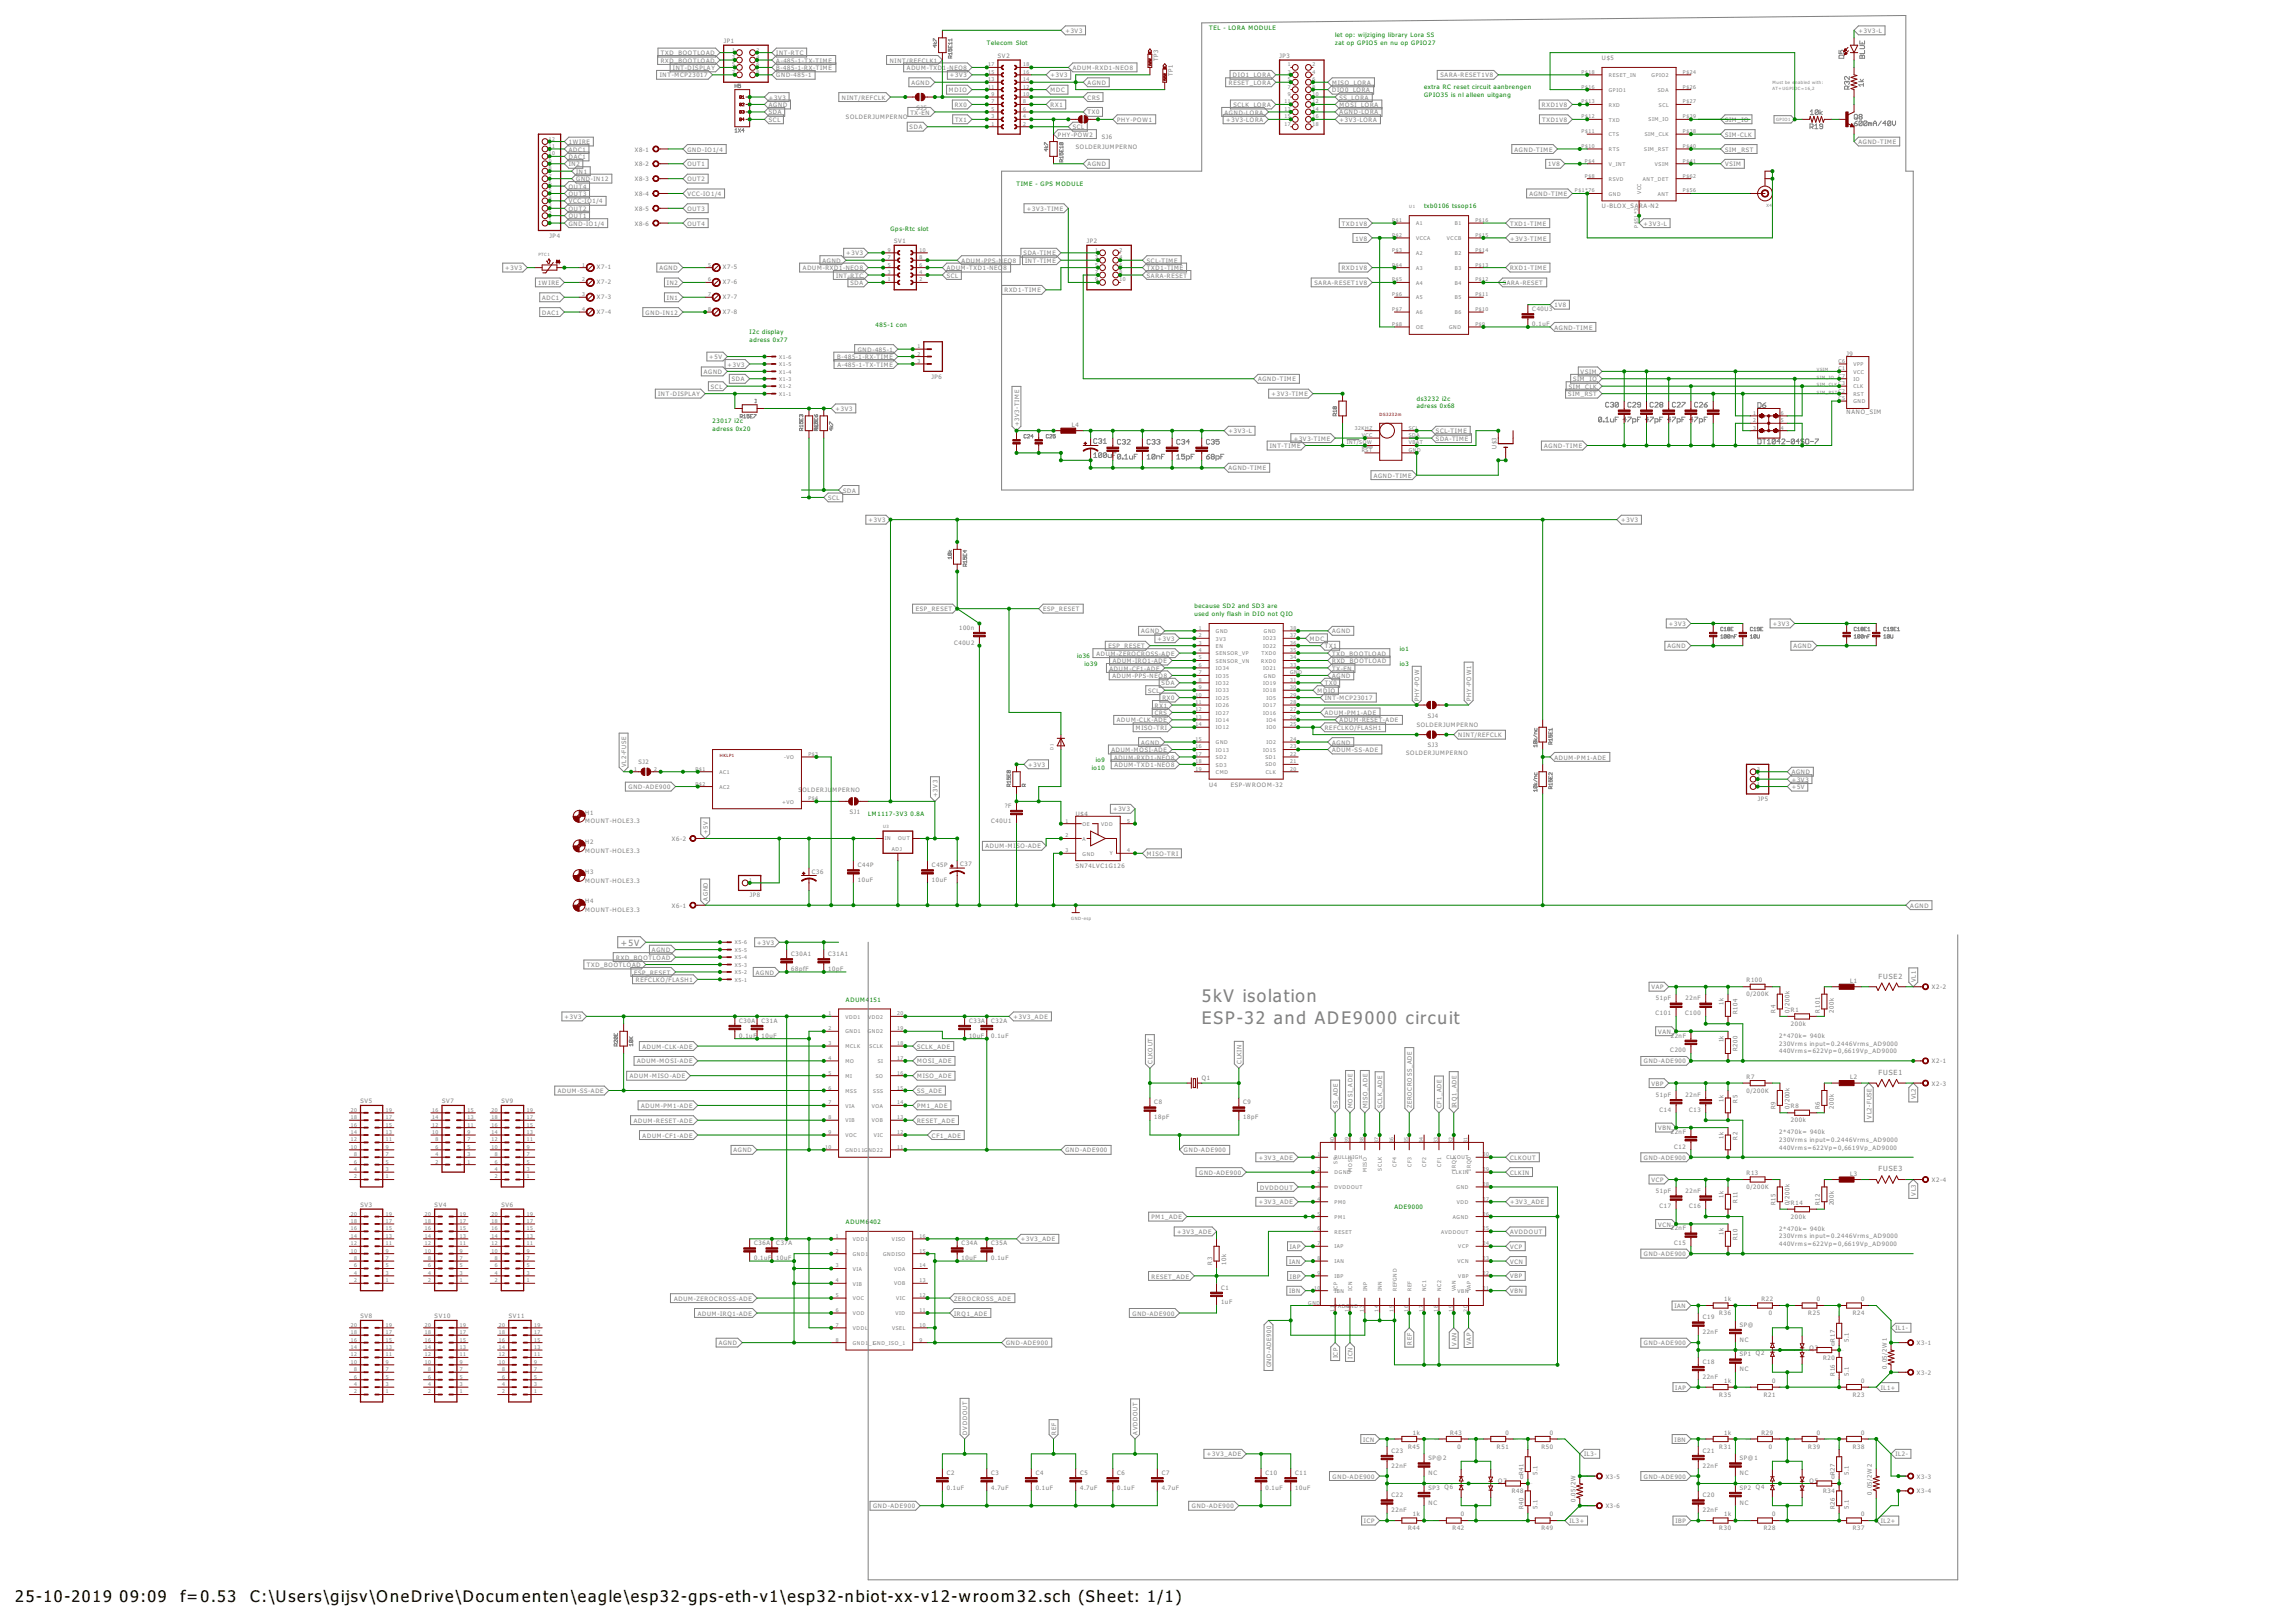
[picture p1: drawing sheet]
<svg xmlns="http://www.w3.org/2000/svg" width="420mm" height="297mm" viewBox="0 0 420 297" stroke-linecap="round" stroke-linejoin="round" font-family="sans-serif">
<defs><g id="words">
<g font-size="3.8" fill="#808080">
<text x="220" y="183.3">5kV isolation</text>
<text x="220" y="187.4">ESP-32 and ADE9000 circuit</text>
</g>
<g font-size="3.5">
<text x="2.8" y="293.2">25-10-2019</text>
<text x="21.9" y="293.2">09:09</text>
<text x="33" y="293.2">f=0.53</text>
<text x="45.8" y="293.2">C:\Users\gijsv\OneDrive\Documenten\eagle\esp32-gps-eth-v1\esp32-nbiot-xx-v12-wroom32.sch (Sheet: 1/1)</text>
</g>
<text font-size="1.9" fill="#808080" x="113.7" y="173.1">+5V</text>
<g font-size="1.6" fill="#808080">
<text x="343.9" y="179.1">FUSE2</text>
<text x="343.9" y="196.8">FUSE1</text>
<text x="343.9" y="214.4">FUSE3</text>
</g>
<g font-size="1.3" fill="#008000">
<text x="221.4" y="5.6">TEL - LORA MODULE</text>
<text x="180.7" y="8.3">Telecom Slot</text>
<text x="244.4" y="6.8">let op: wijziging library Lora SS</text>
<text x="244.4" y="8.3">zat op GPIO5 en nu op GPIO27</text>
<text x="260.7" y="16.3">extra RC reset circuit aanbrengen</text>
<text x="260.7" y="17.8">GPIO35 is nl alleen uitgang</text>
<text x="186.1" y="34">TIME - GPS MODULE</text>
<text x="260.7" y="38.1">txb0106 tssop16</text>
<text x="163" y="42.2">Gps-Rtc slot</text>
<text x="160.3" y="59.8">485-1 con</text>
<text x="137.2" y="61.1">I2c display</text>
<text x="137.2" y="62.5">adress 0x77</text>
<text x="130.5" y="77.4">23017 i2c</text>
<text x="259.4" y="73.3">ds3232 i2c</text>
<text x="259.4" y="74.8">adress 0x68</text>
<text x="130.5" y="78.8">adress 0x20</text>
<text x="218.7" y="111.3">because SD2 and SD3 are</text>
<text x="218.7" y="112.7">used only flash in DIO not QIO</text>
<text x="256.3" y="119.1">io1</text>
<text x="197.2" y="120.5">io36</text>
<text x="198.6" y="121.8">io39</text>
<text x="256.3" y="121.8">io3</text>
<text x="199.9" y="140.8">io10</text>
<text x="200.6" y="139.5">io9</text>
<text x="159" y="149.4">LM1117-3V3</text>
<text x="166.7" y="149.4">0.8A</text>
<text x="154.9" y="183.3">ADUM4</text>
<text x="159.2" y="183.3">151</text>
<text x="255.3" y="221.3">ADE9000</text>
<text x="154.9" y="224">ADUM6</text>
<text x="159.2" y="224">402</text>
</g>
<g font-size="1.3" fill="#808080">
<text x="121" y="11.5">RXD_BOOTLOAD</text>
<text x="121" y="10.1">TXD_BOOTLOAD</text>
<text x="132.5" y="7.9">JP1</text>
<text x="142.1" y="10.1">INT-RTC</text>
<text x="142.1" y="11.5">A-485-1-TX-TIME</text>
<text x="162.9" y="11.5">NINT/REFCLK1</text>
<text x="182.7" y="10.6">SV2</text>
<text x="195" y="6">+3V3</text>
<text x="212" y="11.2" transform="rotate(-90 212 11.2)">TP3</text>
<text x="234.3" y="10.6">JP3</text>
<text x="293.3" y="11">U$5</text>
<text x="340.2" y="6">+3V3-L</text>
<text x="120.8" y="14.2">INT-MCP23017</text>
<text x="123.2" y="12.8">INT-DISPLAY</text>
<text x="142.1" y="14.2">GND-485-1</text>
<text x="142.1" y="12.8">B-485-1-RX-TIME</text>
<text x="166" y="12.8">ADUM-TXD</text>
<text x="166.9" y="15.5">AGND</text>
<text x="172.6" y="12.8">1-NEO8</text>
<text x="173.7" y="16.9">MDIO</text>
<text x="173.9" y="14.2">+3V3</text>
<text x="192.3" y="14.2">+3V3</text>
<text x="192.3" y="16.9">MDC</text>
<text x="196.4" y="12.8">ADUM-RXD1-NEO8</text>
<text x="199.1" y="15.5">AGND</text>
<text x="214.7" y="13.9" transform="rotate(-90 214.7 13.9)">TP1</text>
<text x="225" y="15.5">RESET_LORA</text>
<text x="225.7" y="14.2">DIO1_LORA</text>
<text x="243.9" y="15.5">MISO_LORA</text>
<text x="243.9" y="16.9">DIO0_LORA</text>
<text x="263.7" y="14.2">SARA-RESET1V8</text>
<text x="140.8" y="18.2">+3V3</text>
<text x="140.8" y="19.6">AGND</text>
<text x="140.8" y="21">SDA</text>
<text x="140.8" y="22.3">SCL</text>
<text x="154.1" y="18.2">NINT/REFCLK</text>
<text x="154.9" y="21.8">SOLDERJUMPERNO</text>
<text x="166.5" y="23.7">SDA</text>
<text x="166.7" y="21">TX-EN</text>
<text x="167.8" y="20.1">SJ5</text>
<text x="174.8" y="19.6">RX0</text>
<text x="174.8" y="22.3">TX1</text>
<text x="192.3" y="19.6">RX1</text>
<text x="196.4" y="23.7">SCL</text>
<text x="199.1" y="21">TX0</text>
<text x="199.1" y="18.2">CRS</text>
<text x="204.5" y="22.3">PHY-POW1</text>
<text x="224.2" y="21">AGND-LORA</text>
<text x="224.5" y="22.3">+3V3-LORA</text>
<text x="225.8" y="19.6">SCLK_LORA</text>
<text x="245.3" y="18.2">SS_LORA</text>
<text x="245.3" y="19.6">MOSI_LORA</text>
<text x="245.3" y="22.3">+3V3-LORA</text>
<text x="245.3" y="21">AGND-LORA</text>
<text x="282.3" y="19.6">RXD1V8</text>
<text x="282.3" y="22.3">TXD1V8</text>
<text x="315.8" y="22.3">SIM_IO</text>
<text x="104.1" y="29.1">DAC1</text>
<text x="104.1" y="27.7">ADC1</text>
<text x="104.1" y="26.4">1WIRE</text>
<text x="116.2" y="27.7">X8-1</text>
<text x="125.8" y="27.7">GND-IO1/4</text>
<text x="193.7" y="25">PHY-POW2</text>
<text x="196.9" y="27.3">SOLDERJUMPERNO</text>
<text x="201.7" y="25.5">SJ6</text>
<text x="277.3" y="27.7">AGND-TIME</text>
<text x="315.8" y="27.7">SIM_RST</text>
<text x="315.8" y="25">SIM-CLK</text>
<text x="340.2" y="26.4">AGND-TIME</text>
<text x="104.1" y="35.9">OUT3</text>
<text x="104.1" y="34.5">OUT4</text>
<text x="104.1" y="30.5">IN2</text>
<text x="105.5" y="33.2">GND-IN12</text>
<text x="105.5" y="31.8">IN1</text>
<text x="116.2" y="30.5">X8-2</text>
<text x="116.2" y="33.2">X8-3</text>
<text x="116.2" y="35.9">X8-4</text>
<text x="125.8" y="30.5">OUT1</text>
<text x="125.8" y="33.2">OUT2</text>
<text x="125.8" y="35.9">VCC-IO1/4</text>
<text x="199.1" y="30.5">AGND</text>
<text x="280" y="35.9">AGND-TIME</text>
<text x="283.4" y="30.5">1V8</text>
<text x="315.8" y="30.5">VSIM</text>
<text x="104.1" y="40">OUT1</text>
<text x="104.1" y="38.6">OUT2</text>
<text x="104.1" y="41.3">GND-IO1/4</text>
<text x="104.1" y="37.2">VCC-IO1/4</text>
<text x="116.2" y="38.6">X8-5</text>
<text x="116.2" y="41.3">X8-6</text>
<text x="125.8" y="38.6">OUT3</text>
<text x="125.8" y="41.3">OUT4</text>
<text x="188" y="38.6">+3V3-TIME</text>
<text x="245.7" y="41.3">TXD1V8</text>
<text x="276.5" y="41.3">TXD1-TIME</text>
<text x="293.3" y="38.1">U-BLOX_SARA-N2</text>
<text x="300.9" y="41.3">+3V3-L</text>
<text x="100.6" y="43.5">JP4</text>
<text x="154.9" y="46.7">+3V3</text>
<text x="163.7" y="44.5">SV1</text>
<text x="187.4" y="46.7">SDA-TIME</text>
<text x="199" y="44.6">JP2</text>
<text x="248.2" y="44">1V8</text>
<text x="276.5" y="44">+3V3-TIME</text>
<text x="92.5" y="49.5">+3V3</text>
<text x="98.5" y="52.2">1WIRE</text>
<text x="109.3" y="49.3">X7-1</text>
<text x="109.3" y="52">X7-2</text>
<text x="120.7" y="49.5">AGND</text>
<text x="122.1" y="52.2">IN2</text>
<text x="132.4" y="49.3">X7-5</text>
<text x="132.4" y="52">X7-6</text>
<text x="147" y="49.5">ADUM-RXD1-NEO8</text>
<text x="150.6" y="48.1">AGND</text>
<text x="153.1" y="50.8">INT-RTC</text>
<text x="155.7" y="52.2">SDA</text>
<text x="173.3" y="49.4">ADUM-TXD1-NEO</text>
<text x="173.3" y="50.8">SCL</text>
<text x="176" y="48.1">ADUM-PPS-N</text>
<text x="183.7" y="49.4">8</text>
<text x="183.8" y="48.1">EO8</text>
<text x="183.9" y="53.5">RXD1-TIME</text>
<text x="187.7" y="48.1">INT-TIME</text>
<text x="210" y="50.8">SARA-RESET</text>
<text x="210" y="49.4">TXD1-TIME</text>
<text x="210" y="48.1">SCL-TIME</text>
<text x="240.7" y="52.2">SARA-RESET1V8</text>
<text x="245.6" y="49.5">RXD1V8</text>
<text x="275.1" y="52.2">SARA-RESET</text>
<text x="276.5" y="49.4">RXD1-TIME</text>
<text x="99.3" y="57.6">DAC1</text>
<text x="99.3" y="54.9">ADC1</text>
<text x="109.3" y="54.7">X7-3</text>
<text x="109.3" y="57.5">X7-4</text>
<text x="118.2" y="57.6">GND-IN12</text>
<text x="122.1" y="54.9">IN1</text>
<text x="132.4" y="54.7">X7-7</text>
<text x="132.4" y="57.5">X7-8</text>
<text x="280.5" y="59.6">0.1uF</text>
<text x="280.5" y="56.9">C40U3</text>
<text x="284.6" y="56.2">1V8</text>
<text x="129.9" y="65.7">+5V</text>
<text x="153.3" y="65.7">B-485-1-RX-TIME</text>
<text x="157" y="64.4">GND-485-1</text>
<text x="284.6" y="60.3">AGND-TIME</text>
<text x="338.1" y="65.1">J9</text>
<text x="128.9" y="68.4">AGND</text>
<text x="130.2" y="71.2">SCL</text>
<text x="133.2" y="67.1">+3V3</text>
<text x="134" y="69.8">SDA</text>
<text x="153.3" y="67.1">A-485-1-TX-TIME</text>
<text x="170.5" y="69.3">JP6</text>
<text x="230.3" y="69.8">AGND-TIME</text>
<text x="287.2" y="71.2">SIM_CLK</text>
<text x="288" y="69.8">SIM_IO</text>
<text x="289.4" y="68.4">VSIM</text>
<text x="120.5" y="72.5">INT-DISPLAY</text>
<text x="153" y="75.2">+3V3</text>
<text x="232.8" y="72.5">+3V3-TIME</text>
<text x="287.1" y="72.5">SIM_RST</text>
<text x="338.1" y="75.8">NANO_SIM</text>
<text x="186.6" y="78" transform="rotate(-90 186.6 78)">+3V3-TIME</text>
<text x="196.2" y="78.1">L4</text>
<text x="224.9" y="79.3">+3V3-L</text>
<text x="232.5" y="82">INT-TIME</text>
<text x="236.8" y="80.7">+3V3-TIME</text>
<text x="262.9" y="80.7">SDA-TIME</text>
<text x="262.9" y="79.3">SCL-TIME</text>
<text x="273.9" y="82.2" transform="rotate(-90 273.9 82.2)">U$3</text>
<text x="282.7" y="82">AGND-TIME</text>
<text x="224.9" y="86.1">AGND-TIME</text>
<text x="251.5" y="87.4">AGND-TIME</text>
<text x="151.6" y="91.5">SCL</text>
<text x="154.3" y="90.2">SDA</text>
<text x="159" y="95.6">+3V3</text>
<text x="296.8" y="95.6">+3V3</text>
<text x="167.6" y="111.9">ESP_RESET</text>
<text x="191" y="111.9">ESP_RESET</text>
<text x="174.7" y="118">C40U2</text>
<text x="175.6" y="115.3">100n</text>
<text x="202.9" y="118.7">ESP_RESET</text>
<text x="208.9" y="115.9">AGND</text>
<text x="211.9" y="117.3">+3V3</text>
<text x="239.8" y="117.3">MDC</text>
<text x="242.5" y="118.7">TX1</text>
<text x="243.9" y="115.9">AGND</text>
<text x="305.3" y="118.7">AGND</text>
<text x="305.5" y="114.6">+3V3</text>
<text x="324.5" y="114.6">+3V3</text>
<text x="328.3" y="118.7">AGND</text>
<text x="200.8" y="120">ADUM-ZEROCROSS-ADE</text>
<text x="203.1" y="122.7">ADUM-CF1-ADE</text>
<text x="203.7" y="124.1">ADUM-PPS-NEO8</text>
<text x="203.7" y="121.4">ADUM-IRQ1-ADE</text>
<text x="212.7" y="125.4">SDA</text>
<text x="242.5" y="125.4">TX0</text>
<text x="243.9" y="124.1">AGND</text>
<text x="243.9" y="122.7">TX-EN</text>
<text x="243.9" y="121.4">RXD_BOOTLOAD</text>
<text x="243.9" y="120">TXD_BOOTLOAD</text>
<text x="210.2" y="126.8">SCL</text>
<text x="211.4" y="130.9">CRS</text>
<text x="211.4" y="129.5">RX1</text>
<text x="212.8" y="128.2">RX0</text>
<text x="241.2" y="126.8">MDIO</text>
<text x="242.5" y="130.9">ADUM-PM1-ADE</text>
<text x="242.5" y="128.1">INT-MCP23017</text>
<text x="259.8" y="128.2" transform="rotate(-90 259.8 128.2)">PHY-POW</text>
<text x="261.4" y="131.3">SJ4</text>
<text x="269.3" y="128.2" transform="rotate(-90 269.3 128.2)">PHY-POW1</text>
<text x="203.5" y="137.7">ADUM-MOSI-ADE</text>
<text x="204.5" y="132.2">ADUM-CLK-ADE</text>
<text x="207.9" y="133.6">MISO-TRI</text>
<text x="208.9" y="136.3">AGND</text>
<text x="242.5" y="133.6">REFCLKO/FLASH1</text>
<text x="243.9" y="136.3">AGND</text>
<text x="243.9" y="137.6">ADUM-SS-ADE</text>
<text x="245.3" y="132.2">ADUM-RESET-ADE</text>
<text x="259.4" y="133.1">SOLDERJUMPERNO</text>
<text x="261.4" y="136.8">SJ3</text>
<text x="267" y="134.9">NINT/REFCLK</text>
<text x="114.6" y="140.4" transform="rotate(-90 114.6 140.4)">VL2-FUSE</text>
<text x="116.9" y="139.9">SJ2</text>
<text x="188.3" y="140.4">+3V3</text>
<text x="204" y="139">ADUM-RXD1-NEO8</text>
<text x="204" y="140.4">ADUM-TXD1-NEO8</text>
<text x="221.4" y="144">U4</text>
<text x="225.3" y="144">ESP-WROOM-32</text>
<text x="257.4" y="138.1">SOLDERJUMPERNO</text>
<text x="284.6" y="139">ADUM-PM1-ADE</text>
<text x="328" y="143.1">+3V3</text>
<text x="328" y="141.7">AGND</text>
<text x="107.1" y="149.1">H1</text>
<text x="115.1" y="144.4">GND-ADE900</text>
<text x="146.2" y="144.9">S</text>
<text x="146.9" y="144.9">OLDERJU</text>
<text x="152.4" y="144.9">MPERNO</text>
<text x="155.6" y="149">SJ1</text>
<text x="171.6" y="145.9" transform="rotate(-90 171.6 145.9)">+3V3</text>
<text x="183.9" y="147.8">?F</text>
<text x="196.9" y="149.4">U$4</text>
<text x="203.8" y="148.5">+3V3</text>
<text x="321.8" y="146.6">JP5</text>
<text x="328" y="144.4">+5V</text>
<text x="107.1" y="150.7">MOUNT-HOLE3.3</text>
<text x="107.1" y="154.5">H2</text>
<text x="123" y="153.9">X6-2</text>
<text x="129.6" y="152.6" transform="rotate(-90 129.6 152.6)">+5V</text>
<text x="180.4" y="155.3">ADUM-MISO-ADE</text>
<text x="181.4" y="150.5">C40U1</text>
<text x="107.1" y="156.1">MOUNT-HOLE3.3</text>
<text x="107.1" y="161.6">MOUNT-HOLE3.3</text>
<text x="107.1" y="159.9">H3</text>
<text x="148.6" y="159.9">C36</text>
<text x="157.1" y="161.4">10uF</text>
<text x="157.1" y="158.7">C44P</text>
<text x="170.6" y="161.4">10uF</text>
<text x="170.6" y="158.7">C45P</text>
<text x="175.8" y="158.5">C37</text>
<text x="196.9" y="158.9">SN74LVC1G126</text>
<text x="210" y="156.6">MISO-TRI</text>
<text x="107.1" y="167">MOUNT-HOLE3.3</text>
<text x="107.1" y="165.4">H4</text>
<text x="123" y="166.1">X6-1</text>
<text x="129.6" y="164.9" transform="rotate(-90 129.6 164.9)">AGND</text>
<text x="137.3" y="164.2">JP8</text>
<text x="349.7" y="166.1">AGND</text>
<text x="138.6" y="172.9">+3V3</text>
<text x="107.4" y="177">TXD_BOOTLOAD</text>
<text x="112.8" y="175.6">RXD_BOOTLOAD</text>
<text x="116.1" y="178.4">ESP_RESET</text>
<text x="116.4" y="179.7">REFCLKO/FLASH1</text>
<text x="119.4" y="174.3">AGND</text>
<text x="138.4" y="178.4">AGND</text>
<text x="144.8" y="177.7">68pfF</text>
<text x="144.8" y="175">C30A1</text>
<text x="151.6" y="177.7">10pF</text>
<text x="151.6" y="175">C31A1</text>
<text x="319.7" y="179.8">R100</text>
<text x="338.7" y="179.9">L1</text>
<text x="350.8" y="179.8" transform="rotate(-90 350.8 179.8)">VL1</text>
<text x="302.3" y="181.1">VAP</text>
<text x="303.1" y="185.8">C101</text>
<text x="303.2" y="183.1">51pF</text>
<text x="308.5" y="185.8">C100</text>
<text x="308.6" y="183.1">22nF</text>
<text x="315.5" y="184" transform="rotate(-90 315.5 184)">1k</text>
<text x="318.1" y="185.6" transform="rotate(-90 318.1 185.6)">R104</text>
<text x="319.7" y="182.4">0/200K</text>
<text x="325.1" y="185.3" transform="rotate(-90 325.1 185.3)">R4</text>
<text x="327.6" y="185.3" transform="rotate(-90 327.6 185.3)">0/200k</text>
<text x="327.9" y="185.2">R1</text>
<text x="333.2" y="185.3" transform="rotate(-90 333.2 185.3)">R101</text>
<text x="335.8" y="185.3" transform="rotate(-90 335.8 185.3)">200k</text>
<text x="353.7" y="181.1">X2-2</text>
<text x="103.4" y="186.5">+3V3</text>
<text x="117.6" y="191.9">ADUM-CLK-ADE</text>
<text x="135.3" y="189.9">0.1uF 10uF</text>
<text x="135.3" y="187.2">C30A</text>
<text x="139.4" y="187.2">C31A</text>
<text x="167.9" y="191.9">SCLK_ADE</text>
<text x="177.4" y="189.9">10uF</text>
<text x="177.4" y="187.2">C33A</text>
<text x="181.5" y="189.9">0.1uF</text>
<text x="181.5" y="187.2">C32A</text>
<text x="185.5" y="186.5">+3V3_ADE</text>
<text x="303.5" y="189.2">VAN</text>
<text x="305.9" y="189.9">22nF</text>
<text x="315.5" y="190.8" transform="rotate(-90 315.5 190.8)">1k</text>
<text x="325.7" y="190">2*470k= 940k</text>
<text x="325.7" y="191.4">230Vrms input=0.2446Vrms_AD9000</text>
<text x="327.9" y="187.8">200k</text>
<text x="115.3" y="197.4">ADUM-MISO-ADE</text>
<text x="116.6" y="194.6">ADUM-MOSI-ADE</text>
<text x="167.9" y="194.6">MOSI_ADE</text>
<text x="167.9" y="197.4">MISO_ADE</text>
<text x="211" y="194.7" transform="rotate(-90 211 194.7)">CLKOUT</text>
<text x="220" y="197.7">Q1</text>
<text x="227.3" y="194.7" transform="rotate(-90 227.3 194.7)">CLKIN</text>
<text x="301" y="194.6">GND-ADE900</text>
<text x="305.8" y="192.6">C200</text>
<text x="318.1" y="192.4" transform="rotate(-90 318.1 192.4)">R200</text>
<text x="319.7" y="197.4">R7</text>
<text x="325.7" y="192.8">440Vrms=622Vp=0,6619Vp_AD9000</text>
<text x="338.7" y="197.5">L2</text>
<text x="353.7" y="194.6">X2-1</text>
<text x="66" y="201.9">SV5</text>
<text x="80.9" y="201.9">SV7</text>
<text x="91.8" y="201.9">SV9</text>
<text x="102.1" y="200.1">ADUM-SS-ADE</text>
<text x="117.4" y="202.8">ADUM-PM1-ADE</text>
<text x="167.9" y="200.1">SS_ADE</text>
<text x="167.9" y="202.8">PM1_ADE</text>
<text x="211.3" y="202.1">C8</text>
<text x="227.6" y="202.1">C9</text>
<text x="244.9" y="202.8" transform="rotate(-90 244.9 202.8)">SS_ADE</text>
<text x="247.6" y="202.8" transform="rotate(-90 247.6 202.8)">MOSI_ADE</text>
<text x="250.3" y="202.8" transform="rotate(-90 250.3 202.8)">MISO_ADE</text>
<text x="253.1" y="202.8" transform="rotate(-90 253.1 202.8)">SCLK_ADE</text>
<text x="258.5" y="202.8" transform="rotate(-90 258.5 202.8)">ZEROCROSS_ADE</text>
<text x="263.9" y="202.8" transform="rotate(-90 263.9 202.8)">CF1_ADE</text>
<text x="266.6" y="202.8" transform="rotate(-90 266.6 202.8)">IRQ1_ADE</text>
<text x="302.4" y="198.7">VBP</text>
<text x="303.2" y="200.7">51pF</text>
<text x="303.8" y="203.5">C14</text>
<text x="308.6" y="200.7">22nF</text>
<text x="309.2" y="203.5">C13</text>
<text x="315.5" y="201.6" transform="rotate(-90 315.5 201.6)">1k</text>
<text x="318.1" y="201.8" transform="rotate(-90 318.1 201.8)">R5</text>
<text x="319.7" y="200">0/200K</text>
<text x="325.1" y="203" transform="rotate(-90 325.1 203)">R9</text>
<text x="327.6" y="203" transform="rotate(-90 327.6 203)">0/200k</text>
<text x="327.9" y="202.9">R8</text>
<text x="333.2" y="203" transform="rotate(-90 333.2 203)">R6</text>
<text x="335.8" y="203" transform="rotate(-90 335.8 203)">200k</text>
<text x="350.8" y="201.2" transform="rotate(-90 350.8 201.2)">VL2</text>
<text x="353.7" y="198.7">X2-3</text>
<text x="116" y="205.5">ADUM-RESET-ADE</text>
<text x="117.7" y="208.2">ADUM-CF1-ADE</text>
<text x="167.9" y="205.5">RESET_ADE</text>
<text x="170.6" y="208.2">CF1_ADE</text>
<text x="211.3" y="204.8">18pF</text>
<text x="227.6" y="204.8">18pF</text>
<text x="303.6" y="206.9">VBN</text>
<text x="305.9" y="207.5">22nF</text>
<text x="315.5" y="208.4" transform="rotate(-90 315.5 208.4)">1k</text>
<text x="318.1" y="208.6" transform="rotate(-90 318.1 208.6)">R2</text>
<text x="325.7" y="207.6">2*470k= 940k</text>
<text x="325.7" y="209">230Vrms input=0.2446Vrms_AD9000</text>
<text x="327.9" y="205.4">200k</text>
<text x="342.6" y="204.8" transform="rotate(-90 342.6 204.8)">VL2-FUSE</text>
<text x="134.3" y="210.9">AGND</text>
<text x="195" y="210.9">GND-ADE900</text>
<text x="216.8" y="210.9">GND-ADE900</text>
<text x="219.5" y="215">GND-ADE900</text>
<text x="230.4" y="212.3">+3V3_ADE</text>
<text x="276.5" y="212.3">CLKOUT</text>
<text x="276.5" y="215">CLKIN</text>
<text x="301" y="212.3">GND-ADE900</text>
<text x="306.5" y="210.2">C12</text>
<text x="319.7" y="215.1">R13</text>
<text x="325.7" y="210.4">440Vrms=622Vp=0,6619Vp_AD9000</text>
<text x="338.7" y="215.1">L3</text>
<text x="66" y="220.9">SV3</text>
<text x="79.6" y="220.9">SV4</text>
<text x="91.8" y="220.9">SV6</text>
<text x="230.4" y="220.4">+3V3_ADE</text>
<text x="230.7" y="217.7">DVDDOUT</text>
<text x="276.5" y="220.4">+3V3_ADE</text>
<text x="302.3" y="216.3">VCP</text>
<text x="303.2" y="218.4">51pF</text>
<text x="303.8" y="221.1">C17</text>
<text x="308.6" y="218.4">22nF</text>
<text x="309.2" y="221.1">C16</text>
<text x="315.5" y="219.3" transform="rotate(-90 315.5 219.3)">1k</text>
<text x="318.1" y="220.2" transform="rotate(-90 318.1 220.2)">R11</text>
<text x="319.7" y="217.6">0/200K</text>
<text x="325.1" y="220.6" transform="rotate(-90 325.1 220.6)">R15</text>
<text x="327.6" y="220.6" transform="rotate(-90 327.6 220.6)">0/200k</text>
<text x="327.9" y="220.5">R14</text>
<text x="333.2" y="220.6" transform="rotate(-90 333.2 220.6)">R12</text>
<text x="335.8" y="220.6" transform="rotate(-90 335.8 220.6)">200k</text>
<text x="350.8" y="218.9" transform="rotate(-90 350.8 218.9)">VL3</text>
<text x="353.7" y="216.3">X2-4</text>
<text x="138.1" y="227.9">C36A</text>
<text x="142.1" y="227.9">C37A</text>
<text x="176" y="227.9">C34A</text>
<text x="181.5" y="227.9">C35A</text>
<text x="186.9" y="227.2">+3V3_ADE</text>
<text x="210.8" y="223.1">PM1_ADE</text>
<text x="215.5" y="225.8">+3V3_ADE</text>
<text x="276.5" y="225.8">AVDDOUT</text>
<text x="303.5" y="224.5">VCN</text>
<text x="305.9" y="225.2">22nF</text>
<text x="306.5" y="227.9">C15</text>
<text x="315.5" y="226.1" transform="rotate(-90 315.5 226.1)">1k</text>
<text x="318.1" y="227" transform="rotate(-90 318.1 227)">R10</text>
<text x="325.7" y="225.2">2*470k= 940k</text>
<text x="325.7" y="226.7">230Vrms input=0.2446Vrms_AD9000</text>
<text x="327.9" y="223.1">200k</text>
<text x="138.1" y="230.6">0.1uF 10uF</text>
<text x="176" y="230.6">10uF</text>
<text x="181.5" y="230.6">0.1uF</text>
<text x="210.8" y="234">RESET_ADE</text>
<text x="221.9" y="231.5" transform="rotate(-90 221.9 231.5)">R3</text>
<text x="224.5" y="231.5" transform="rotate(-90 224.5 231.5)">10k</text>
<text x="236" y="231.3">IAN</text>
<text x="236.1" y="228.6">IAP</text>
<text x="236.2" y="234">IBP</text>
<text x="276.5" y="234">VBP</text>
<text x="276.5" y="228.6">VCP</text>
<text x="276.5" y="231.3">VCN</text>
<text x="301" y="229.9">GND-ADE900</text>
<text x="325.7" y="228.1">440Vrms=622Vp=0,6619Vp_AD9000</text>
<text x="123.4" y="238.1">ADUM-ZEROCROSS-ADE</text>
<text x="174.7" y="238.1">ZEROCROSS_ADE</text>
<text x="223.5" y="238.7">1uF</text>
<text x="223.5" y="236">C1</text>
<text x="236" y="236.7">IBN</text>
<text x="276.5" y="236.7">VBN</text>
<text x="306.6" y="239.4">IAN</text>
<text x="315.7" y="238.1">1k</text>
<text x="322.5" y="238.1">R22</text>
<text x="332.6" y="238.1">0</text>
<text x="340.7" y="238.1">0</text>
<text x="66" y="241.2">SV8</text>
<text x="79.6" y="241.2">SV10</text>
<text x="93.1" y="241.2">SV11</text>
<text x="127.7" y="240.8">ADUM-IRQ1-ADE</text>
<text x="174.7" y="240.8">IRQ1_ADE</text>
<text x="207.3" y="240.8">GND-ADE900</text>
<text x="311.7" y="244.2">22nF</text>
<text x="311.7" y="241.4">C19</text>
<text x="314.8" y="240.7">R36</text>
<text x="318.5" y="245.5">NC</text>
<text x="318.5" y="242.8">SP@</text>
<text x="323.8" y="240.7">0</text>
<text x="331" y="240.7">R25</text>
<text x="335.9" y="245.6" transform="rotate(-90 335.9 245.6)">R17</text>
<text x="338.5" y="245.6" transform="rotate(-90 338.5 245.6)">5.1</text>
<text x="339.2" y="240.7">R24</text>
<text x="347" y="243.5">IL1-</text>
<text x="131.6" y="246.2">AGND</text>
<text x="184.2" y="246.2">GND-ADE900</text>
<text x="232.7" y="250.3" transform="rotate(-90 232.7 250.3)">GND-ADE900</text>
<text x="244.9" y="248.6" transform="rotate(-90 244.9 248.6)">ICP</text>
<text x="247.6" y="248.7" transform="rotate(-90 247.6 248.7)">ICN</text>
<text x="258.5" y="246.1" transform="rotate(-90 258.5 246.1)">REF</text>
<text x="266.6" y="246.3" transform="rotate(-90 266.6 246.3)">VAN</text>
<text x="269.3" y="246.2" transform="rotate(-90 269.3 246.2)">VAP</text>
<text x="301" y="246.2">GND-ADE900</text>
<text x="311.7" y="249.6">C18</text>
<text x="318.5" y="250.9">NC</text>
<text x="318.5" y="248.2">SP1 Q2</text>
<text x="331.3" y="247.1">Q3</text>
<text x="333.8" y="248.8">R20</text>
<text x="335.3" y="246.3">0</text>
<text x="335.9" y="251.8" transform="rotate(-90 335.9 251.8)">R16</text>
<text x="338.5" y="251.8" transform="rotate(-90 338.5 251.8)">5.1</text>
<text x="345.4" y="250.5" transform="rotate(-90 345.4 250.5)">0.05/2W1</text>
<text x="351" y="246.2">X3-1</text>
<text x="351" y="251.6">X3-2</text>
<text x="306.7" y="254.3">IAP</text>
<text x="311.7" y="252.3">22nF</text>
<text x="314.8" y="255.6">R35</text>
<text x="315.7" y="253.1">1k</text>
<text x="322.9" y="255.6">R21</text>
<text x="324.5" y="253.1">0</text>
<text x="339.2" y="255.6">R23</text>
<text x="340.7" y="253.1">0</text>
<text x="344.3" y="254.3">IL1+</text>
<text x="177.1" y="262.5" transform="rotate(-90 177.1 262.5)">DVDDOUT</text>
<text x="193.3" y="262.5" transform="rotate(-90 193.3 262.5)">REF</text>
<text x="208.3" y="262.5" transform="rotate(-90 208.3 262.5)">AVDDOUT</text>
<text x="249.6" y="263.8">ICN</text>
<text x="258.7" y="262.6">1k</text>
<text x="265.5" y="262.6">R43</text>
<text x="275.6" y="262.6">0</text>
<text x="283.7" y="262.6">0</text>
<text x="306.6" y="263.8">IBN</text>
<text x="315.7" y="262.6">1k</text>
<text x="322.5" y="262.6">R29</text>
<text x="332.6" y="262.6">0</text>
<text x="340.7" y="262.6">0</text>
<text x="173.3" y="269.9">C2</text>
<text x="181.5" y="269.9">C3</text>
<text x="189.6" y="269.9">C4</text>
<text x="197.8" y="269.9">C5</text>
<text x="204.5" y="269.9">C6</text>
<text x="212.7" y="269.9">C7</text>
<text x="220.9" y="266.6">+3V3_ADE</text>
<text x="231.7" y="269.9">C10</text>
<text x="237.1" y="269.9">C11</text>
<text x="254.7" y="268.6">22nF</text>
<text x="254.7" y="265.9">C23</text>
<text x="257.8" y="265.1">R45</text>
<text x="261.5" y="269.9">NC</text>
<text x="261.5" y="267.2">SP@2</text>
<text x="266.8" y="265.1">0</text>
<text x="274.1" y="265.1">R51</text>
<text x="282.2" y="265.1">R50</text>
<text x="290" y="266.6">IL3-</text>
<text x="311.7" y="268.6">22nF</text>
<text x="311.7" y="265.9">C21</text>
<text x="314.8" y="265.1">R31</text>
<text x="318.5" y="269.9">NC</text>
<text x="318.5" y="267.2">SP@1</text>
<text x="323.8" y="265.1">0</text>
<text x="331" y="265.1">R39</text>
<text x="339.2" y="265.1">R38</text>
<text x="347" y="266.6">IL2-</text>
<text x="173.3" y="272.7">0.1uF</text>
<text x="181.5" y="272.7">4.7uF</text>
<text x="189.6" y="272.7">0.1uF</text>
<text x="197.8" y="272.7">4.7uF</text>
<text x="204.5" y="272.7">0.1uF</text>
<text x="212.7" y="272.7">4.7uF</text>
<text x="231.7" y="272.7">0.1uF</text>
<text x="237.1" y="272.7">10uF</text>
<text x="244" y="270.6">GND-ADE900</text>
<text x="254.7" y="274">C22</text>
<text x="261.5" y="275.4">NC</text>
<text x="261.5" y="272.7">SP3 Q6</text>
<text x="274.3" y="271.5">Q7</text>
<text x="276.8" y="273.3">R48</text>
<text x="278.3" y="270.7">0</text>
<text x="278.9" y="270" transform="rotate(-90 278.9 270)">R41</text>
<text x="281.5" y="270" transform="rotate(-90 281.5 270)">5.1</text>
<text x="288.4" y="274.9" transform="rotate(-90 288.4 274.9)">0.05/2W</text>
<text x="294" y="270.6">X3-5</text>
<text x="301" y="270.6">GND-ADE900</text>
<text x="311.7" y="274">C20</text>
<text x="318.5" y="275.4">NC</text>
<text x="318.5" y="272.7">SP2 Q4</text>
<text x="331.3" y="271.5">Q5</text>
<text x="333.8" y="273.3">R34</text>
<text x="335.3" y="270.7">0</text>
<text x="335.9" y="270" transform="rotate(-90 335.9 270)">R27</text>
<text x="338.5" y="270" transform="rotate(-90 338.5 270)">5.1</text>
<text x="342.7" y="273.5" transform="rotate(-90 342.7 273.5)">0.05/2W2</text>
<text x="351" y="270.6">X3-3</text>
<text x="351" y="273.3">X3-4</text>
<text x="159.8" y="276.1">GND-ADE900</text>
<text x="218.2" y="276.1">GND-ADE900</text>
<text x="249.7" y="278.8">ICP</text>
<text x="254.7" y="276.7">22nF</text>
<text x="257.8" y="280">R44</text>
<text x="258.7" y="277.5">1k</text>
<text x="265.9" y="280">R42</text>
<text x="267.5" y="277.5">0</text>
<text x="278.9" y="276.3" transform="rotate(-90 278.9 276.3)">R40</text>
<text x="281.5" y="276.3" transform="rotate(-90 281.5 276.3)">5.1</text>
<text x="282.2" y="280">R49</text>
<text x="283.7" y="277.5">0</text>
<text x="287.3" y="278.8">IL3+</text>
<text x="294" y="276.1">X3-6</text>
<text x="306.7" y="278.8">IBP</text>
<text x="311.7" y="276.7">22nF</text>
<text x="314.8" y="280">R30</text>
<text x="315.7" y="277.5">1k</text>
<text x="322.9" y="280">R28</text>
<text x="324.5" y="277.5">0</text>
<text x="335.9" y="276.3" transform="rotate(-90 335.9 276.3)">R26</text>
<text x="338.5" y="276.3" transform="rotate(-90 338.5 276.3)">5.1</text>
<text x="339.2" y="280">R37</text>
<text x="340.7" y="277.5">0</text>
<text x="344.3" y="278.8">IL2+</text>
</g>
<g font-size="1.1" fill="#808080">
<text x="134" y="9.4">1</text>
<text x="134" y="10.8">3</text>
<text x="138.5" y="9.4">2</text>
<text x="138.5" y="10.8">4</text>
<text x="134" y="12.1">5</text>
<text x="134" y="13.5">7</text>
<text x="138.5" y="12.1">6</text>
<text x="138.5" y="13.5">8</text>
<text x="180.9" y="16.2">11</text>
<text x="180.9" y="14.9">13</text>
<text x="180.9" y="13.5">15</text>
<text x="180.9" y="12.1">17</text>
<text x="181.5" y="17.6">9</text>
<text x="187.3" y="17.6">10</text>
<text x="187.3" y="16.2">12</text>
<text x="187.3" y="14.9">14</text>
<text x="187.3" y="13.5">16</text>
<text x="187.3" y="12.1">18</text>
<text x="235.8" y="12.1">1</text>
<text x="235.8" y="13.5">3</text>
<text x="235.8" y="14.9">5</text>
<text x="235.8" y="16.2">7</text>
<text x="235.8" y="17.6">9</text>
<text x="240.3" y="12.1">2</text>
<text x="240.3" y="13.5">4</text>
<text x="240.3" y="14.9">6</text>
<text x="240.3" y="16.2">8</text>
<text x="240.3" y="17.6">10</text>
<text x="289.6" y="16.2">P$16</text>
<text x="289.6" y="13.5">P$18</text>
<text x="294.5" y="16.8">GPIO1</text>
<text x="294.5" y="14.1">RESET_IN</text>
<text x="302.4" y="14.1">GPIO2</text>
<text x="303.5" y="16.8">SDA</text>
<text x="308.1" y="13.5">P$24</text>
<text x="308.1" y="16.2">P$26</text>
<text x="181.5" y="23">1</text>
<text x="181.5" y="21.6">3</text>
<text x="181.5" y="20.3">5</text>
<text x="181.5" y="18.9">7</text>
<text x="187.3" y="23">2</text>
<text x="187.3" y="21.6">4</text>
<text x="187.3" y="20.3">6</text>
<text x="187.3" y="18.9">8</text>
<text x="235.2" y="18.9">11</text>
<text x="235.2" y="20.3">13</text>
<text x="235.2" y="21.6">15</text>
<text x="235.2" y="23">17</text>
<text x="240.3" y="18.9">12</text>
<text x="240.3" y="20.3">14</text>
<text x="240.3" y="21.6">16</text>
<text x="240.3" y="23">18</text>
<text x="289.6" y="21.6">P$12</text>
<text x="289.6" y="18.9">P$13</text>
<text x="294.5" y="22.2">TXD</text>
<text x="294.5" y="19.5">RXD</text>
<text x="301.8" y="22.2">SIM_IO</text>
<text x="303.7" y="19.5">SCL</text>
<text x="308.1" y="18.9">P$27</text>
<text x="308.1" y="21.6">P$39</text>
<text x="100.5" y="29.8">9</text>
<text x="100.5" y="28.4">10</text>
<text x="100.5" y="27.1">11</text>
<text x="100.5" y="25.7">12</text>
<text x="289.6" y="27.1">P$10</text>
<text x="289.6" y="24.4">P$11</text>
<text x="290.2" y="29.8">P$4</text>
<text x="294.5" y="27.7">RTS</text>
<text x="294.5" y="25">CTS</text>
<text x="301" y="27.7">SIM_RST</text>
<text x="301.1" y="24.9">SIM_CLK</text>
<text x="308.1" y="24.4">P$38</text>
<text x="308.1" y="27.1">P$40</text>
<text x="308.1" y="29.8">P$41</text>
<text x="100.5" y="35.2">5</text>
<text x="100.5" y="33.9">6</text>
<text x="100.5" y="32.5">7</text>
<text x="100.5" y="31.1">8</text>
<text x="288.3" y="35.2">P$1*76</text>
<text x="290.2" y="32.5">P$8</text>
<text x="294.5" y="35.8">GND</text>
<text x="294.5" y="33.1">RSVD</text>
<text x="294.5" y="30.4">V_INT</text>
<text x="300.5" y="35.5" transform="rotate(-90 300.5 35.5)">VCC</text>
<text x="300.8" y="33.1">ANT_DET</text>
<text x="303" y="30.4">VSIM</text>
<text x="303.5" y="35.8">ANT</text>
<text x="308.1" y="35.2">P$56</text>
<text x="308.1" y="32.5">P$62</text>
<text x="100.5" y="40.6">1</text>
<text x="100.5" y="39.3">2</text>
<text x="100.5" y="37.9">3</text>
<text x="100.5" y="36.6">4</text>
<text x="254.9" y="40.6">P$1</text>
<text x="259.3" y="41.2">A1</text>
<text x="266.3" y="41.2">B1</text>
<text x="270.1" y="40.6">P$16</text>
<text x="299.9" y="41.7" transform="rotate(-90 299.9 41.7)">P$51*3</text>
<text x="162.5" y="47.4">7</text>
<text x="162.5" y="46.1">9</text>
<text x="168.3" y="47.4">8</text>
<text x="168.3" y="46.1">10</text>
<text x="200.5" y="46.1">1</text>
<text x="200.5" y="47.4">3</text>
<text x="205" y="46.1">2</text>
<text x="205" y="47.4">4</text>
<text x="254.9" y="43.4">P$2</text>
<text x="254.9" y="46.1">P$3</text>
<text x="259.3" y="44">VCCA</text>
<text x="259.3" y="46.7">A2</text>
<text x="264.9" y="43.9">VCCB</text>
<text x="266.3" y="46.7">B2</text>
<text x="270.1" y="46.1">P$14</text>
<text x="270.1" y="43.4">P$15</text>
<text x="106.6" y="48.8">1</text>
<text x="106.6" y="51.5">2</text>
<text x="129.7" y="48.8">5</text>
<text x="129.7" y="51.5">6</text>
<text x="162.5" y="51.5">1</text>
<text x="162.5" y="50.1">3</text>
<text x="162.5" y="48.8">5</text>
<text x="168.3" y="51.5">2</text>
<text x="168.3" y="50.1">4</text>
<text x="168.3" y="48.8">6</text>
<text x="200.5" y="48.8">5</text>
<text x="200.5" y="50.1">7</text>
<text x="200.5" y="51.5">9</text>
<text x="205" y="48.8">6</text>
<text x="205" y="50.1">8</text>
<text x="205" y="51.5">10</text>
<text x="254.9" y="48.8">P$4</text>
<text x="254.9" y="51.5">P$5</text>
<text x="259.3" y="49.4">A3</text>
<text x="259.3" y="52.1">A4</text>
<text x="266.3" y="52.1">B4</text>
<text x="266.3" y="49.4">B3</text>
<text x="270.1" y="51.5">P$12</text>
<text x="270.1" y="48.8">P$13</text>
<text x="106.6" y="54.2">3</text>
<text x="106.6" y="56.9">4</text>
<text x="129.7" y="54.2">7</text>
<text x="129.7" y="56.9">8</text>
<text x="254.9" y="54.2">P$6</text>
<text x="254.9" y="56.9">P$7</text>
<text x="254.9" y="59.6">P$8</text>
<text x="259.3" y="54.8">A5</text>
<text x="259.3" y="57.5">A6</text>
<text x="266.3" y="57.5">B6</text>
<text x="266.3" y="54.8">B5</text>
<text x="270.1" y="59.6">P$9</text>
<text x="270.1" y="56.9">P$10</text>
<text x="270.1" y="54.2">P$11</text>
<text x="142.7" y="65.7">X1-6</text>
<text x="167.9" y="63.7">1</text>
<text x="167.9" y="65.1">2</text>
<text x="259.3" y="60.2">OE</text>
<text x="265.3" y="60.2">GND</text>
<text x="142.7" y="71.1">X1-2</text>
<text x="142.7" y="69.7">X1-3</text>
<text x="142.7" y="68.4">X1-4</text>
<text x="142.7" y="67">X1-5</text>
<text x="167.9" y="66.4">3</text>
<text x="336.6" y="66.4">C6</text>
<text x="336.6" y="67.8">C1</text>
<text x="336.6" y="69.1">C7</text>
<text x="336.6" y="70.5">C3</text>
<text x="336.6" y="71.9">C2</text>
<text x="339.3" y="67">VPP</text>
<text x="339.3" y="68.4">VCC</text>
<text x="339.3" y="69.7">IO</text>
<text x="339.3" y="71.1">CLK</text>
<text x="142.7" y="72.4">X1-1</text>
<text x="321" y="75.9">1</text>
<text x="321" y="77.3">2</text>
<text x="326" y="77.3">5</text>
<text x="326" y="75.9">6</text>
<text x="336.6" y="73.2">C5</text>
<text x="339.3" y="72.4">RST</text>
<text x="339.3" y="73.8">GND</text>
<text x="246.5" y="81.4">INT/SQW</text>
<text x="248" y="78.6">32KHZ</text>
<text x="249.3" y="80">VCC</text>
<text x="249.3" y="82.7">RST</text>
<text x="257.9" y="82.7">GND</text>
<text x="257.9" y="81.4">VBAT</text>
<text x="257.9" y="80">SDA</text>
<text x="257.9" y="78.6">SCL</text>
<text x="321" y="78.6">3</text>
<text x="326" y="78.6">4</text>
<text x="219.5" y="115.3">1</text>
<text x="219.5" y="118">3</text>
<text x="219.5" y="119.3">4</text>
<text x="219.5" y="116.6">2</text>
<text x="222.6" y="115.9">GND</text>
<text x="222.6" y="118.6">EN</text>
<text x="222.6" y="119.9">SENSOR_VP</text>
<text x="222.6" y="117.2">3V3</text>
<text x="231" y="119.9">TXD0</text>
<text x="231.2" y="117.2">IO23</text>
<text x="231.2" y="118.6">IO22</text>
<text x="231.4" y="115.9">GND</text>
<text x="236.2" y="116.6">37</text>
<text x="236.2" y="118">36</text>
<text x="236.2" y="119.3">35</text>
<text x="236.2" y="115.3">38</text>
<text x="219.5" y="120.7">5</text>
<text x="219.5" y="122.1">6</text>
<text x="219.5" y="123.4">7</text>
<text x="219.5" y="124.8">8</text>
<text x="222.6" y="121.3">SENSOR_VN</text>
<text x="222.6" y="122.7">IO34</text>
<text x="222.6" y="124">IO35</text>
<text x="222.6" y="125.4">IO32</text>
<text x="230.9" y="121.3">RXD0</text>
<text x="231.2" y="125.4">IO19</text>
<text x="231.2" y="122.6">IO21</text>
<text x="231.4" y="124">GND</text>
<text x="236.2" y="124.8">31</text>
<text x="236.2" y="120.7">34</text>
<text x="236.2" y="122.1">33</text>
<text x="236.2" y="123.4">GND</text>
<text x="218.9" y="130.2">12</text>
<text x="218.9" y="127.5">10</text>
<text x="218.9" y="128.8">11</text>
<text x="218.9" y="131.6">13</text>
<text x="219.5" y="126.1">9</text>
<text x="222.6" y="126.7">IO33</text>
<text x="222.6" y="130.8">IO27</text>
<text x="222.6" y="128.1">IO25</text>
<text x="222.6" y="129.4">IO26</text>
<text x="231.2" y="126.7">IO18</text>
<text x="231.2" y="129.4">IO17</text>
<text x="231.2" y="130.8">IO16</text>
<text x="231.8" y="128.1">IO5</text>
<text x="236.2" y="126.1">30</text>
<text x="236.2" y="127.5">29</text>
<text x="236.2" y="128.8">28</text>
<text x="236.2" y="130.2">27</text>
<text x="236.2" y="131.6">26</text>
<text x="218.9" y="132.9">14</text>
<text x="218.9" y="137">16</text>
<text x="218.9" y="135.6">15</text>
<text x="222.6" y="132.2">IO14</text>
<text x="222.6" y="133.5">IO12</text>
<text x="222.6" y="137.6">IO13</text>
<text x="222.6" y="136.2">GND</text>
<text x="231.2" y="137.6">IO15</text>
<text x="231.8" y="132.1">IO4</text>
<text x="231.8" y="133.5">IO0</text>
<text x="231.8" y="136.2">IO2</text>
<text x="236.2" y="137">23</text>
<text x="236.2" y="132.9">25</text>
<text x="236.2" y="135.6">24</text>
<text x="116.1" y="141.1">1</text>
<text x="119.8" y="141.1">2</text>
<text x="127.3" y="141.1">P$1</text>
<text x="127.3" y="143.8">P$2</text>
<text x="131.7" y="141.7">AC1</text>
<text x="143.6" y="138.9">-VO</text>
<text x="148" y="138.3">P$3</text>
<text x="218.9" y="138.3">17</text>
<text x="218.9" y="139.7">18</text>
<text x="218.9" y="141.1">19</text>
<text x="222.6" y="138.9">SD2</text>
<text x="222.6" y="140.3">SD3</text>
<text x="222.6" y="141.7">CMD</text>
<text x="231.7" y="138.9">SD1</text>
<text x="231.7" y="140.3">SD0</text>
<text x="231.8" y="141.6">CLK</text>
<text x="236.2" y="141.1">20</text>
<text x="236.2" y="138.3">22</text>
<text x="236.2" y="139.7">21</text>
<text x="321.7" y="143.8">1</text>
<text x="321.7" y="142.4">2</text>
<text x="321.7" y="141.1">3</text>
<text x="131.7" y="144.4">AC2</text>
<text x="143.2" y="147.1">+VO</text>
<text x="148" y="146.5">P$4</text>
<text x="162" y="153.8">IN</text>
<text x="163.3" y="155.8">ADJ</text>
<text x="164.4" y="153.8">OUT</text>
<text x="195.1" y="153.3">2</text>
<text x="195.1" y="150.6">1</text>
<text x="195.1" y="156">3</text>
<text x="198.2" y="153.9">A</text>
<text x="198.2" y="151.1">OE</text>
<text x="201.6" y="151.1">VDD</text>
<text x="206.3" y="156">4</text>
<text x="206.3" y="150.6">5</text>
<text x="137.1" y="161.4">1</text>
<text x="198.2" y="156.6">GND</text>
<text x="203.2" y="156.6">Y</text>
<text x="134.5" y="172.9">X5-6</text>
<text x="134.5" y="179.6">X5-1</text>
<text x="134.5" y="178.3">X5-2</text>
<text x="134.5" y="176.9">X5-3</text>
<text x="134.5" y="175.6">X5-4</text>
<text x="134.5" y="174.2">X5-5</text>
<text x="151.7" y="185.8">1</text>
<text x="164.3" y="185.8">20</text>
<text x="151.7" y="188.5">2</text>
<text x="151.7" y="191.3">3</text>
<text x="154.8" y="189.1">GND1</text>
<text x="154.8" y="191.9">MCLK</text>
<text x="154.8" y="186.4">VDD1</text>
<text x="158.9" y="189.1">GND2</text>
<text x="158.9" y="186.4">VDD2</text>
<text x="159.2" y="191.8">SCLK</text>
<text x="164.3" y="188.5">19</text>
<text x="164.3" y="191.3">18</text>
<text x="151.7" y="196.7">5</text>
<text x="151.7" y="194">4</text>
<text x="154.8" y="197.3">MI</text>
<text x="154.8" y="194.6">MO</text>
<text x="160.3" y="197.3">SO</text>
<text x="160.7" y="194.6">SI</text>
<text x="164.3" y="194">17</text>
<text x="164.3" y="196.7">16</text>
<text x="64.2" y="203.5">20</text>
<text x="70.6" y="203.5">19</text>
<text x="79.1" y="203.5">16</text>
<text x="85.6" y="203.5">15</text>
<text x="90" y="203.5">20</text>
<text x="96.4" y="203.5">19</text>
<text x="151.7" y="199.4">6</text>
<text x="151.7" y="202.1">7</text>
<text x="154.8" y="200">MSS</text>
<text x="154.8" y="202.7">VIA</text>
<text x="159.6" y="202.7">VOA</text>
<text x="159.9" y="200">SSS</text>
<text x="164.3" y="199.4">15</text>
<text x="164.3" y="202.1">14</text>
<text x="64.2" y="208.9">12</text>
<text x="64.2" y="207.5">14</text>
<text x="64.2" y="206.2">16</text>
<text x="64.2" y="204.8">18</text>
<text x="70.6" y="208.9">11</text>
<text x="70.6" y="207.5">13</text>
<text x="70.6" y="206.2">15</text>
<text x="70.6" y="204.8">17</text>
<text x="79.1" y="207.5">10</text>
<text x="79.1" y="206.2">12</text>
<text x="79.1" y="204.8">14</text>
<text x="79.7" y="208.9">8</text>
<text x="85.6" y="208.9">7</text>
<text x="85.6" y="207.5">9</text>
<text x="85.6" y="206.2">11</text>
<text x="85.6" y="204.8">13</text>
<text x="90" y="208.9">12</text>
<text x="90" y="207.5">14</text>
<text x="90" y="206.2">16</text>
<text x="90" y="204.8">18</text>
<text x="96.4" y="208.9">11</text>
<text x="96.4" y="207.5">13</text>
<text x="96.4" y="206.2">15</text>
<text x="96.4" y="204.8">17</text>
<text x="151.7" y="204.8">8</text>
<text x="151.7" y="207.5">9</text>
<text x="154.8" y="205.4">VIB</text>
<text x="154.8" y="208.1">VOC</text>
<text x="159.6" y="205.4">VOB</text>
<text x="160" y="208.1">VIC</text>
<text x="164.3" y="207.5">12</text>
<text x="164.3" y="204.8">13</text>
<text x="244.2" y="209.2" transform="rotate(-90 244.2 209.2)">40</text>
<text x="247" y="209.2" transform="rotate(-90 247 209.2)">39</text>
<text x="249.7" y="209.2" transform="rotate(-90 249.7 209.2)">38</text>
<text x="252.4" y="209.2" transform="rotate(-90 252.4 209.2)">37</text>
<text x="255.1" y="209.2" transform="rotate(-90 255.1 209.2)">36</text>
<text x="257.8" y="209.2" transform="rotate(-90 257.8 209.2)">35</text>
<text x="260.5" y="209.2" transform="rotate(-90 260.5 209.2)">34</text>
<text x="263.2" y="209.2" transform="rotate(-90 263.2 209.2)">33</text>
<text x="266" y="209.2" transform="rotate(-90 266 209.2)">32</text>
<text x="268.7" y="209.2" transform="rotate(-90 268.7 209.2)">31</text>
<text x="64.2" y="210.3">10</text>
<text x="64.8" y="215.7">2</text>
<text x="64.8" y="214.3">4</text>
<text x="64.8" y="213">6</text>
<text x="64.8" y="211.6">8</text>
<text x="70.6" y="215.7">1</text>
<text x="70.6" y="214.3">3</text>
<text x="70.6" y="213">5</text>
<text x="70.6" y="211.6">7</text>
<text x="70.6" y="210.3">9</text>
<text x="79.7" y="213">2</text>
<text x="79.7" y="211.6">4</text>
<text x="79.7" y="210.3">6</text>
<text x="85.6" y="213">1</text>
<text x="85.6" y="211.6">3</text>
<text x="85.6" y="210.3">5</text>
<text x="90" y="210.3">10</text>
<text x="90.6" y="215.7">2</text>
<text x="90.6" y="214.3">4</text>
<text x="90.6" y="213">6</text>
<text x="90.6" y="211.6">8</text>
<text x="96.4" y="215.7">1</text>
<text x="96.4" y="214.3">3</text>
<text x="96.4" y="213">5</text>
<text x="96.4" y="211.6">7</text>
<text x="96.4" y="210.3">9</text>
<text x="151" y="210.3">10</text>
<text x="154.8" y="210.9">GND11G</text>
<text x="159" y="210.8">ND22</text>
<text x="164.3" y="210.3">11</text>
<text x="241.2" y="214.3">2</text>
<text x="241.2" y="211.6">1</text>
<text x="244.3" y="214.9">DGND</text>
<text x="244.3" y="212.2">PULLHIGH</text>
<text x="244.8" y="213" transform="rotate(-90 244.8 213)">SS</text>
<text x="247.5" y="214.4" transform="rotate(-90 247.5 214.4)">MOSI</text>
<text x="250.3" y="214.4" transform="rotate(-90 250.3 214.4)">MISO</text>
<text x="253" y="214.3" transform="rotate(-90 253 214.3)">SCLK</text>
<text x="255.7" y="213.6" transform="rotate(-90 255.7 213.6)">CF4</text>
<text x="258.4" y="213.6" transform="rotate(-90 258.4 213.6)">CF3</text>
<text x="261.1" y="213.6" transform="rotate(-90 261.1 213.6)">CF2</text>
<text x="263.8" y="213.6" transform="rotate(-90 263.8 213.6)">CF1</text>
<text x="264.8" y="212.2">CLKOUT</text>
<text x="265.9" y="214.9">CLKIN</text>
<text x="266.5" y="214.3" transform="rotate(-90 266.5 214.3)">IRQ1</text>
<text x="269.3" y="214.3" transform="rotate(-90 269.3 214.3)">IRQ0</text>
<text x="271.5" y="214.3">29</text>
<text x="271.5" y="211.6">30</text>
<text x="241.2" y="217">3</text>
<text x="241.2" y="219.8">4</text>
<text x="244.3" y="217.6">DVDDOUT</text>
<text x="244.3" y="220.3">PM0</text>
<text x="266.7" y="217.6">GND</text>
<text x="266.7" y="220.3">VDD</text>
<text x="271.5" y="217">28</text>
<text x="271.5" y="219.8">27</text>
<text x="64.2" y="227.9">12</text>
<text x="64.2" y="226.5">14</text>
<text x="64.2" y="225.2">16</text>
<text x="64.2" y="223.8">18</text>
<text x="64.2" y="222.5">20</text>
<text x="70.6" y="227.9">11</text>
<text x="70.6" y="226.5">13</text>
<text x="70.6" y="225.2">15</text>
<text x="70.6" y="223.8">17</text>
<text x="70.6" y="222.5">19</text>
<text x="77.8" y="227.9">12</text>
<text x="77.8" y="226.5">14</text>
<text x="77.8" y="225.2">16</text>
<text x="77.8" y="223.8">18</text>
<text x="77.8" y="222.5">20</text>
<text x="84.2" y="227.9">11</text>
<text x="84.2" y="226.5">13</text>
<text x="84.2" y="225.2">15</text>
<text x="84.2" y="223.8">17</text>
<text x="84.2" y="222.5">19</text>
<text x="90" y="227.9">12</text>
<text x="90" y="226.5">14</text>
<text x="90" y="225.2">16</text>
<text x="90" y="223.8">18</text>
<text x="90" y="222.5">20</text>
<text x="96.4" y="227.9">11</text>
<text x="96.4" y="226.5">13</text>
<text x="96.4" y="225.2">15</text>
<text x="96.4" y="223.8">17</text>
<text x="96.4" y="222.5">19</text>
<text x="153" y="226.5">1</text>
<text x="156.1" y="227.1">VDD1</text>
<text x="163.3" y="227.1">VISO</text>
<text x="168.3" y="226.5">16</text>
<text x="241.2" y="227.9">7</text>
<text x="241.2" y="222.5">5</text>
<text x="241.2" y="225.2">6</text>
<text x="244.3" y="223.1">PM1</text>
<text x="244.3" y="225.8">RESET</text>
<text x="263.8" y="225.8">AVDDOUT</text>
<text x="266" y="223.1">AGND</text>
<text x="271.5" y="222.5">26</text>
<text x="271.5" y="225.2">25</text>
<text x="271.5" y="227.9">24</text>
<text x="64.2" y="229.3">10</text>
<text x="64.8" y="233.3">4</text>
<text x="64.8" y="232">6</text>
<text x="64.8" y="230.6">8</text>
<text x="70.6" y="233.3">3</text>
<text x="70.6" y="232">5</text>
<text x="70.6" y="230.6">7</text>
<text x="70.6" y="229.3">9</text>
<text x="77.8" y="229.3">10</text>
<text x="78.4" y="233.3">4</text>
<text x="78.4" y="232">6</text>
<text x="78.4" y="230.6">8</text>
<text x="84.2" y="233.3">3</text>
<text x="84.2" y="232">5</text>
<text x="84.2" y="230.6">7</text>
<text x="84.2" y="229.3">9</text>
<text x="90" y="229.3">10</text>
<text x="90.6" y="233.3">4</text>
<text x="90.6" y="232">6</text>
<text x="90.6" y="230.6">8</text>
<text x="96.4" y="233.3">3</text>
<text x="96.4" y="232">5</text>
<text x="96.4" y="230.6">7</text>
<text x="96.4" y="229.3">9</text>
<text x="153" y="229.3">2</text>
<text x="153" y="232">3</text>
<text x="156.1" y="229.8">GND1</text>
<text x="156.1" y="232.6">VIA</text>
<text x="161.7" y="229.8">GNDISO</text>
<text x="163.7" y="232.6">VOA</text>
<text x="168.3" y="232">14</text>
<text x="168.3" y="229.3">15</text>
<text x="241.2" y="230.6">8</text>
<text x="241.2" y="233.3">9</text>
<text x="244.3" y="231.2">IAN</text>
<text x="244.3" y="228.5">IAP</text>
<text x="244.3" y="233.9">IBP</text>
<text x="266.9" y="231.2">VCN</text>
<text x="267" y="233.9">VBP</text>
<text x="267" y="228.5">VCP</text>
<text x="271.5" y="233.3">22</text>
<text x="271.5" y="230.6">23</text>
<text x="64.8" y="234.7">2</text>
<text x="70.6" y="234.7">1</text>
<text x="78.4" y="234.7">2</text>
<text x="84.2" y="234.7">1</text>
<text x="90.6" y="234.7">2</text>
<text x="96.4" y="234.7">1</text>
<text x="153" y="234.7">4</text>
<text x="153" y="237.4">5</text>
<text x="156.1" y="235.3">VIB</text>
<text x="156.1" y="238">VOC</text>
<text x="163.7" y="235.3">VOB</text>
<text x="164.1" y="238">VIC</text>
<text x="168.3" y="237.4">12</text>
<text x="168.3" y="234.7">13</text>
<text x="239.5" y="238.7">GND</text>
<text x="240.6" y="236">10</text>
<text x="244.3" y="236.6">IBN</text>
<text x="244.3" y="239.3">PADG</text>
<text x="244.8" y="236.3" transform="rotate(-90 244.8 236.3)">ICP</text>
<text x="247.2" y="239.3">ND</text>
<text x="247.6" y="236.3" transform="rotate(-90 247.6 236.3)">ICN</text>
<text x="250.3" y="236.3" transform="rotate(-90 250.3 236.3)">INP</text>
<text x="253" y="236.3" transform="rotate(-90 253 236.3)">INN</text>
<text x="255.7" y="236.3" transform="rotate(-90 255.7 236.3)">REFGND</text>
<text x="258.4" y="236.3" transform="rotate(-90 258.4 236.3)">REF</text>
<text x="261.1" y="236.3" transform="rotate(-90 261.1 236.3)">NC1</text>
<text x="263.8" y="236.3" transform="rotate(-90 263.8 236.3)">NC2</text>
<text x="266.6" y="236.3" transform="rotate(-90 266.6 236.3)">VAN</text>
<text x="266.9" y="236.6">VBN</text>
<text x="269.3" y="236.3" transform="rotate(-90 269.3 236.3)">VAP</text>
<text x="271.5" y="236">21</text>
<text x="64.2" y="245.5">16</text>
<text x="64.2" y="244.2">18</text>
<text x="64.2" y="242.8">20</text>
<text x="70.6" y="245.5">15</text>
<text x="70.6" y="244.2">17</text>
<text x="70.6" y="242.8">19</text>
<text x="77.8" y="245.5">16</text>
<text x="77.8" y="244.2">18</text>
<text x="77.8" y="242.8">20</text>
<text x="84.2" y="245.5">15</text>
<text x="84.2" y="244.2">17</text>
<text x="84.2" y="242.8">19</text>
<text x="91.3" y="245.5">16</text>
<text x="91.3" y="244.2">18</text>
<text x="91.3" y="242.8">20</text>
<text x="97.8" y="245.5">15</text>
<text x="97.8" y="244.2">17</text>
<text x="97.8" y="242.8">19</text>
<text x="153" y="240.1">6</text>
<text x="153" y="242.8">7</text>
<text x="153" y="245.5">8</text>
<text x="156.1" y="240.7">VOD</text>
<text x="156.1" y="243.4">VDDL</text>
<text x="163.3" y="243.4">VSEL</text>
<text x="164" y="240.7">VID</text>
<text x="168.3" y="245.5">9</text>
<text x="168.3" y="242.8">10</text>
<text x="168.3" y="240.1">11</text>
<text x="244.2" y="240.1" transform="rotate(-90 244.2 240.1)">11</text>
<text x="247" y="240.1" transform="rotate(-90 247 240.1)">12</text>
<text x="249.7" y="240.1" transform="rotate(-90 249.7 240.1)">13</text>
<text x="252.4" y="240.1" transform="rotate(-90 252.4 240.1)">14</text>
<text x="255.1" y="240.1" transform="rotate(-90 255.1 240.1)">15</text>
<text x="257.8" y="240.1" transform="rotate(-90 257.8 240.1)">16</text>
<text x="260.5" y="240.1" transform="rotate(-90 260.5 240.1)">17</text>
<text x="263.2" y="240.1" transform="rotate(-90 263.2 240.1)">18</text>
<text x="266" y="240.1" transform="rotate(-90 266 240.1)">19</text>
<text x="268.7" y="240.1" transform="rotate(-90 268.7 240.1)">20</text>
<text x="64.2" y="249.6">10</text>
<text x="64.2" y="248.2">12</text>
<text x="64.2" y="246.9">14</text>
<text x="64.8" y="251">8</text>
<text x="70.6" y="251">7</text>
<text x="70.6" y="249.6">9</text>
<text x="70.6" y="248.2">11</text>
<text x="70.6" y="246.9">13</text>
<text x="77.8" y="249.6">10</text>
<text x="77.8" y="248.2">12</text>
<text x="77.8" y="246.9">14</text>
<text x="78.4" y="251">8</text>
<text x="84.2" y="251">7</text>
<text x="84.2" y="249.6">9</text>
<text x="84.2" y="248.2">11</text>
<text x="84.2" y="246.9">13</text>
<text x="91.3" y="249.6">10</text>
<text x="91.3" y="248.2">12</text>
<text x="91.3" y="246.9">14</text>
<text x="92" y="251">8</text>
<text x="97.8" y="251">7</text>
<text x="97.8" y="249.6">9</text>
<text x="97.8" y="248.2">11</text>
<text x="97.8" y="246.9">13</text>
<text x="156.1" y="246.1">GND1</text>
<text x="159" y="246.1">_1GND_ISO_1</text>
<text x="64.8" y="255">2</text>
<text x="64.8" y="253.7">4</text>
<text x="64.8" y="252.3">6</text>
<text x="70.6" y="255">1</text>
<text x="70.6" y="253.7">3</text>
<text x="70.6" y="252.3">5</text>
<text x="78.4" y="255">2</text>
<text x="78.4" y="253.7">4</text>
<text x="78.4" y="252.3">6</text>
<text x="84.2" y="255">1</text>
<text x="84.2" y="253.7">3</text>
<text x="84.2" y="252.3">5</text>
<text x="92" y="255">2</text>
<text x="92" y="253.7">4</text>
<text x="92" y="252.3">6</text>
<text x="97.8" y="255">1</text>
<text x="97.8" y="253.7">3</text>
<text x="97.8" y="252.3">5</text>
</g>
<g font-size="1" fill="#808080">
<text x="324.5" y="15.4">Must be e</text>
<text x="324.5" y="16.4">AT+UGPIOC=16,2</text>
<text x="328.6" y="15.4">nabled with:</text>
<text x="325.2" y="22.2">GPIO1</text>
<text x="258" y="38.1">U1</text>
<text x="323.4" y="37.8">X4</text>
<text x="98.6" y="46.9">PTC1</text>
<text x="332.6" y="68">VSIM</text>
<text x="332.6" y="69.3">SIM_IO</text>
<text x="332.6" y="70.7">SIM_CLK</text>
<text x="332.6" y="72">SIM_RST</text>
<text x="192.9" y="137.2" transform="rotate(-90 192.9 137.2)">D1</text>
<text x="161.7" y="151.6">U3</text>
<text x="196.1" y="168.4">GND-esp</text>
</g>
<g font-size="1" fill="#800000">
<text x="252.6" y="76.1">DS3232m</text>
<text x="131.8" y="138.5">HKLP1</text>
</g>
<g font-size=".3" fill="#808080">
<text x="311.4" y="239">SpiceOrder 2</text>
<text x="316.9" y="239">SpiceO</text>
<text x="317.8" y="239">rder 1</text>
<text x="319.6" y="239">SpiceOrder 1</text>
<text x="325" y="239">SpiceOrder 2</text>
<text x="327.7" y="239">SpiceOrder 2</text>
<text x="333.1" y="239">SpiceOrder 1</text>
<text x="335.9" y="239">SpiceOrder 2</text>
<text x="341.3" y="239">SpiceOrder 1</text>
<text x="336.8" y="241.7" transform="rotate(-90 336.8 241.7)">SpiceOrder 2</text>
<text x="330.4" y="247.2">SpiceOrder 2</text>
<text x="335.9" y="247.2">SpiceOrder 1</text>
<text x="336.8" y="247.9" transform="rotate(-90 336.8 247.9)">SpiceOSrpdiecreOrder 1</text>
<text x="336.8" y="246.4" transform="rotate(-90 336.8 246.4)">2</text>
<text x="311.4" y="254">SpiceOrder 2</text>
<text x="316.9" y="254">SpiceOrder 1</text>
<text x="319.6" y="254">SpiceOrder 2</text>
<text x="325" y="254">SpiceOrder 1</text>
<text x="335.9" y="254">SpiceOrder 2</text>
<text x="336.8" y="253.3" transform="rotate(-90 336.8 253.3)">SpiceOrder 1</text>
<text x="341.3" y="254">SpiceOrder 1</text>
<text x="254.4" y="263.5">SpiceOrder 2</text>
<text x="259.9" y="263.5">SpiceO</text>
<text x="260.8" y="263.5">rder 1</text>
<text x="262.6" y="263.5">SpiceOrder 1</text>
<text x="268" y="263.5">SpiceOrder 2</text>
<text x="270.7" y="263.5">SpiceOrder 2</text>
<text x="276.2" y="263.5">SpiceOrder 1</text>
<text x="278.9" y="263.5">SpiceOrder 2</text>
<text x="284.3" y="263.5">SpiceOrder 1</text>
<text x="311.4" y="263.5">SpiceOrder 2</text>
<text x="316.9" y="263.5">SpiceO</text>
<text x="317.8" y="263.5">rder 1</text>
<text x="319.6" y="263.5">SpiceOrder 1</text>
<text x="325" y="263.5">SpiceOrder 2</text>
<text x="327.7" y="263.5">SpiceOrder 2</text>
<text x="333.1" y="263.5">SpiceOrder 1</text>
<text x="335.9" y="263.5">SpiceOrder 2</text>
<text x="341.3" y="263.5">SpiceOrder 1</text>
<text x="279.8" y="266.1" transform="rotate(-90 279.8 266.1)">SpiceOrder 2</text>
<text x="336.8" y="266.1" transform="rotate(-90 336.8 266.1)">SpiceOrder 2</text>
<text x="273.4" y="271.6">SpiceOrder 2</text>
<text x="278.9" y="271.6">SpiceOrder 1</text>
<text x="279.8" y="272.3" transform="rotate(-90 279.8 272.3)">SpiceOSrpdiecreOrder 1</text>
<text x="279.8" y="270.8" transform="rotate(-90 279.8 270.8)">2</text>
<text x="330.4" y="271.6">SpiceOrder 2</text>
<text x="335.9" y="271.6">SpiceOrder 1</text>
<text x="336.8" y="272.3" transform="rotate(-90 336.8 272.3)">SpiceOSrpdiecreOrder 1</text>
<text x="336.8" y="270.8" transform="rotate(-90 336.8 270.8)">2</text>
<text x="254.4" y="278.4">SpiceOrder 2</text>
<text x="259.9" y="278.4">SpiceOrder 1</text>
<text x="262.6" y="278.4">SpiceOrder 2</text>
<text x="268" y="278.4">SpiceOrder 1</text>
<text x="278.9" y="278.4">SpiceOrder 2</text>
<text x="279.8" y="277.8" transform="rotate(-90 279.8 277.8)">SpiceOrder 1</text>
<text x="284.3" y="278.4">SpiceOrder 1</text>
<text x="311.4" y="278.4">SpiceOrder 2</text>
<text x="316.9" y="278.4">SpiceOrder 1</text>
<text x="319.6" y="278.4">SpiceOrder 2</text>
<text x="325" y="278.4">SpiceOrder 1</text>
<text x="335.9" y="278.4">SpiceOrder 2</text>
<text x="336.8" y="277.8" transform="rotate(-90 336.8 277.8)">SpiceOrder 1</text>
<text x="341.3" y="278.4">SpiceOrder 1</text>
</g>
</g></defs>
<g fill="none" stroke="#808080" stroke-width=".18">
<path d="M120.2 12.9h9.4l.9 .8-.9 .8h-9.4zM120.4 10.2h10.6l.8 .8-.8 .8h-10.6zM120.5 8.8h10.5l.8 .8-.8 .8h-10.5zM122.7 11.5h8.3l.8 .8-.8 .8h-8.3zM134.6 15.4v.6M134.6 15.7h.4M135 15.4v.6M135.6 15.4h-.4v.3l.2-.1 .2 .1-.1 .3-.3-.1M140 17.8l.8-.8h3.7v1.6h-3.7zM140 19.1l.8-.8h3.9v1.6h-3.9zM140.8 19.7h2.9v1.6h-2.9l-.8-.8zM141.3 13.7l.8-.8h7.1v1.6h-7.1z"/>
<path d="M141.3 11l.8-.8h10.9v1.6h-10.9zM142.1 11.5h10.9v1.6h-10.9l-.8-.8zM142.1 8.8h5.6v1.6h-5.6l-.8-.8zM153.6 17h8.6l.8 .8-.8 .8h-8.6zM162.3 10.2h9.4l.8 .8-.8 .8h-9.4zM165.4 11.5h11.7l.8 .8-.8 .8h-11.7zM166.2 19.7h4.1l.9 .8-.9 .8h-4.1zM166.4 14.2h3.9l.9 .8-.9 .9h-3.9zM170.9 8h.6M170.9 7.5v-.4l.6 .4M171 7.7l.3 .3 .2-.3M171.2 8.2v.5l-.3-.4h.6"/>
<path d="M173.3 15.6h3.8l.8 .8-.8 .8h-3.8zM173.4 12.9h3.7l.8 .8-.8 .8h-3.7zM173.6 8.3v.5h.7v-.5M173.6 9v.4h.3l-.1-.2 .1-.2 .4 .1-.1 .3M173.9 8.6v.2M174.1 10.6l-.2-.4-.3 .1v.3h.7M174.3 9.8h-.7l.2 .2M174.3 10.2l-.2 .2M174.3 7.1v.4M174.3 7.7v.4M174.3 9.6v.4M174.3 7.9h-.7l.2 .2"/>
<path d="M174.3 7.3h-.7l.2 .2M174.3 18.3h2.8l.8 .8-.8 .8h-2.8zM191.5 13.7l.8-.8h3.7v1.6h-3.7zM192.3 15.6h3.2v1.6h-3.2l-.8-.8zM192.3 18.3h2.8v1.6h-2.8l-.8-.8zM194.2 5.5l.9-.8h3.6v1.7h-3.6zM195.6 12.3l.8-.8h11.8v1.6h-11.8zM198.3 15l.8-.8h4v1.7h-4zM199.1 17h2.8v1.6h-2.8l-.8-.8zM199.1 19.7h2.7v1.6h-2.7l-.8-.8zM223.7 19.7h7.7l.8 .8-.8 .8h-7.7zM224.4 14.2h8.4l.8 .8-.8 .9h-8.4z"/>
<path d="M225.2 12.9h7.6l.8 .8-.8 .8h-7.6zM225.3 18.3h7.5l.8 .8-.8 .8h-7.5zM243.1 16.4l.8-.8h7.6v1.6h-7.6zM243.1 15l.8-.8h7.7v1.7h-7.7zM244.4 19.1l.9-.8h7.7v1.6h-7.7zM244.4 17.8l.9-.8h5.9v1.6h-5.9zM245.3 19.7h7.7v1.6h-7.7l-.9-.8zM263.1 12.9h10.4l.8 .8-.8 .8h-10.4zM281.8 18.3h5.2l.9 .8-.9 .8h-5.2zM336.7 10.2l.1-.1h.6l.1 .1v.5h-.8zM336.7 9.2v.6h.4l-.1-.3 .1-.3 .4 .2v.3l-.1 .1M338.1 15l-.1-.1-.3 .1v.3l.1 .2"/>
<path d="M338.1 15l.2-.1 .3 .1v.3l-.2 .2M338.1 15v.2M338.3 16.3v-.4l-.2-.2h-.3l-.1 .2v.4h.9M338.6 14v.6l-.6-.6-.3 .1v.3l.1 .2M338.6 15.7l-.3 .3M339.4 5.5l.8-.8h4.9v1.7h-4.9zM340.3 14.9h.8M340.5 7.5v.5h.9v-.5M340.5 8.3h.7l.2 .2v.3l-.2 .1h-.7M340.6 14.5l.2 .4 .3-.4M340.6 10.1l.3 .1 .3-.1 .2 .1v.5h-.9v-.5zM340.9 7.7v.3"/>
<path d="M340.9 10.2v.5M341.1 15.5h-.8l.3 .3M341.1 15.2v.6M341.4 9.2v.6h-.9M103.3 30l.8-.8h2.6v1.6h-2.6zM103.3 25.9l.8-.8h4.5v1.6h-4.5zM103.3 36.8l.8-.9h6.9v1.7h-6.9zM104.7 31.3l.8-.8h2.6v1.7h-2.6zM105.5 31.9h6.5v1.6h-6.5l-.8-.8zM107.8 27.8h-3.7l-.8 .8 .8 .8h3.7v-2.9h-3.7l-.8 .8 .8 .8h3.7M107.9 38.7h-3.8l-.8 .8 .8 .8h3.8v-3h-3.8l-.8 .8 .8 .8h3.8M107.9 34.6h-3.8l-.8 .8 .8 .8h3.8v-3h-3.8l-.8 .9 .8 .8h3.8"/>
<path d="M125 27.3l.8-.8h7.1v1.6h-7.1zM125.8 29.2h3.8v1.6h-3.8l-.8-.8zM125.8 37.3h3.8v1.6h-3.8l-.8-.8zM125.8 34.6h6.9v1.6h-6.9l-.8-.8zM125.8 31.9h3.8v1.6h-3.8l-.8-.8zM134.6 23.8l.2-.2v.6M134.6 24.2h.4M135.2 23.6l.4 .6M135.6 23.6l-.4 .6M136.2 23.9h-.4l.3-.3v.6M140.8 21h2.6v1.6h-2.6l-.8-.8zM166.1 22.4h2.9l.8 .8-.8 .8h-2.9z"/>
<path d="M174.4 21h2.7l.8 .8-.8 .8h-2.7zM183.4 31.3h36.6v-27.1l128.9-1.4v28.5h1.4v58.4h-166.9zM187.5 37.3h7.3l.8 .8-.8 .8h-7.3zM191.2 27h.6M191.2 26.5v-.4l.6 .4M191.4 26.7l.2 .3 .2-.3M191.5 27.2v.4l-.3-.3h.6M193.7 23.7h7v1.7h-7l-.8-.8zM194 27.3v.4h.6v-.4M194 28v.4h.3l-.1-.2 .1-.2 .3 .1-.1 .3M194.1 26.1l.5 .1-.1 .3M194.1 26.1l-.1 .1 .1 .3h.4"/>
<path d="M194.1 26.1l.4 .4M194.3 27.5v.2M194.4 29.6v-.3l-.3-.1-.1 .4h.6M194.6 29.2l-.2 .2M194.6 28.8h-.6l.2 .2M194.6 26.7v.4M194.6 28.6v.4M194.6 26.9h-.6l.2 .2M195.6 23.2l.8-.8h2.7v1.6h-2.7zM198.3 30l.8-.8h4v1.6h-4zM204.5 21h7.1v1.6h-7.1l-.8-.8zM223.9 21h7.5l.8 .8-.8 .8h-7.5z"/>
<path d="M244.4 21.8l.9-.8h7.4v1.6h-7.4zM276.8 26.5h7.5l.8 .8-.8 .8h-7.5zM279.5 34.6h7.5l.9 .8-.9 .8h-7.5zM281.8 21h5.2l.9 .8-.9 .8h-5.2zM283 29.2h2.7l.8 .8-.8 .8h-2.7zM315.8 23.7h5.5v1.7h-5.5l-.8-.8zM315.8 29.2h3.5v1.6h-3.5l-.8-.8zM315.8 21h4.9v1.6h-4.9l-.8-.8zM315.8 26.5h5.9v1.6h-5.9l-.8-.8zM324.8 21.2h3.1l.7 .6-.7 .7h-3.1zM331.4 23.3h.4l.1-.2-.1-.4h-.4v.9M331.4 20.4l.3-.3v.9"/>
<path d="M331.4 21h.6M331.7 23.3l.2 .3M332.2 23l.3-.3v.9M332.2 23.6h.6M332.9 20.3v.5l-.2 .2-.4-.2M332.9 20.3l-.2-.2-.4 .2v.5M332.9 20.3l-.6 .5M333.2 20.1v.9M333.6 20.4l-.4 .3 .4 .3M333.7 23.1h-.4l-.2-.1 .2-.3 .4 .1v.6l-.2 .2-.4-.2M339.5 22.6h.4l.1 .3-.4 .1zM339.6 20.9h.3l.1 .2v.6l-.1 .1h-.3l-.1-.1v-.6z"/>
<path d="M339.7 21.5l.3 .3M340 22.1l-.5 .5M340.2 25.1h7.6v1.6h-7.6l-.8-.8zM340.5 21.4l-.2-.2 .2-.3 .4 .2-.1 .3M340.5 21.4l-.2 .1 .2 .3 .4-.1-.1-.3M340.5 21.4h.3M340.9 22.3v.6l-.1 .1-.5-.1M340.9 22.3l-.1-.2-.5 .2v.6M340.9 22.3l-.6 .6M341.8 22.3v.6l-.1 .1-.5-.1M341.8 22.3l-.1-.2h-.3l-.2 .2v.6M341.8 22.3l-.6 .6"/>
<path d="M342.4 22.6l-.3-.2v.6M342.4 22.6v.4M342.4 22.6l.1-.2 .2 .2v.4M343 22.6h.5M343 23v-.6l.3-.3 .2 .3v.6M344.4 22.1l-.6 .9M345.3 22.6h-.6l.4-.5v.9M346.2 22.3v.6l-.2 .1-.4-.1M346.2 22.3l-.2-.2-.4 .2v.6M346.2 22.3l-.6 .6M346.5 22.1v.6l.3 .3 .2-.3v-.6M92 48.2h3.7l.8 .8-.8 .8h-3.7z"/>
<path d="M98 50.9h4.5l.8 .8-.8 .8h-4.5zM98.8 56.3h3.7l.8 .8-.8 .8h-3.7zM98.8 53.6h3.7l.8 .8-.8 .8h-3.7zM103.3 40.8l.8-.8h7.2v1.7h-7.2zM117.7 56.3h6.5l.8 .8-.8 .8h-6.5zM120.2 48.2h4l.8 .8-.8 .8h-4zM121.6 50.9h2.6l.8 .8-.8 .8h-2.6zM121.6 53.6h2.6l.8 .8-.8 .8h-2.6zM125.8 40h3.8v1.7h-3.8l-.8-.9zM146.4 48.2h11.7l.8 .8-.8 .8h-11.7zM150.1 46.8h4l.8 .8-.8 .8h-4zM152.6 49.5h5.5l.8 .8-.8 .8h-5.5z"/>
<path d="M154.5 45.4h3.6l.8 .9-.8 .8h-3.6zM155.2 50.9h2.9l.8 .8-.8 .8h-2.9zM173.3 48.2h11.7v1.6h-11.7l-.8-.8zM173.3 49.5h2.7v1.6h-2.7l-.8-.8zM176 46.8h10.8v1.6h-10.8l-.8-.8zM183.4 52.2h7.3l.8 .8-.8 .9h-7.3zM186.9 45.4h6.5l.8 .9-.8 .8h-6.5zM187.2 46.8h6.2l.8 .8-.8 .8h-6.2zM209.1 49l.9-.8h7.2v1.6h-7.2zM210 46.8h6.2v1.6h-6.2l-.9-.8zM210 49.5h8v1.6h-8l-.9-.8zM240.1 50.9h10.3l.8 .8-.8 .8h-10.3z"/>
<path d="M245.2 48.2h5.2l.8 .8-.8 .8h-5.2zM245.2 40h5.2l.8 .8-.8 .9h-5.2zM247.7 42.7h2.7l.8 .8-.8 .9h-2.7zM275.1 50.9h8.1v1.6h-8.1l-.8-.8zM275.7 43.5l.8-.8h7.3v1.7h-7.3zM275.7 40.8l.8-.8h7.2v1.7h-7.2zM276.5 48.2h7.3v1.6h-7.3l-.8-.8zM283.8 59.8l.8-.8h7.6v1.6h-7.6zM283.8 55.8l.8-.9h2.7v1.7h-2.7zM300.9 40h4.9v1.7h-4.9l-.8-.9zM120 71.2h8.3l.8 .9-.8 .8h-8.3zM128.4 67.2h4l.8 .8-.8 .8h-4z"/>
<path d="M129.4 64.5h3l.8 .8-.8 .8h-3zM129.7 69.9h2.7l.8 .8-.8 .8h-2.7zM132.7 65.8h3.7l.8 .8-.8 .8h-3.7zM133.5 68.5h2.9l.8 .8-.8 .8h-2.9zM135.5 76.3l.4-.1-.1-.3h-.3v.6M135.7 76.3l.2 .2M136.1 76.1l.2-.2v.6M136.1 76.5h.4M137.2 75.9h-.4v.3l.1-.1 .3 .1-.1 .3-.3-.1M137.4 76.2h.2M137.8 75.9h-.4v.6h.4M138 75.9h.4l-.4 .6"/>
<path d="M138.2 73.1h.2v.6h-.2M146.4 76.5v.4h.6v-.4M146.4 77.1v.5h.3l-.1-.3 .1-.2 .3 .1-.1 .4M146.7 76l-.1-.1-.2 .1 .1 .3M146.7 76l.1-.1 .2 .1-.1 .3M146.7 76v.1M146.7 76.7v.2M146.8 78.8v-.3l-.3-.1-.1 .4h.6M147 78.4l-.2 .2M147 78h-.6l.2 .2M147 77.8v.4M149.1 77.1v.5h.3v-.5l.3 .1-.1 .4"/>
<path d="M149.1 76.5v.4h.6v-.4M149.1 75.9l.3 .4M149.1 78.2h.7M149.1 77.7v-.5l.7 .5M149.4 77.9l.2 .3 .2-.3M149.4 76.7v.2M149.5 78.4v.4l-.4-.3h.7M149.5 78.8v-.3l-.3-.1-.1 .4h.6M149.5 75.9l.2 .1-.1 .3h-.2zM149.7 78h-.6l.2 .2M149.7 78.4l-.2 .2M149.7 77.8v.4"/>
<path d="M151.8 78.2h.7M151.8 77.7v-.5l.7 .5M152.1 77.9l.2 .3 .2-.3M152.2 78.4v.4l-.4-.3h.7M152.7 64.5h10.9l.8 .8-.8 .8h-10.9zM152.7 65.8h10.9l.8 .8-.8 .8h-10.9zM153 73.9h3.7v1.7h-3.7l-.8-.8zM156.5 63.1h7.1l.8 .8-.8 .8h-7.1zM185.3 70.7h1.6v7.3l-.8 .8-.8-.8zM187.9 79.6l-.1-.1-.3 .1 .1 .6 .3-.1M188.1 79.6l.1-.1 .3 .1-.4 .6h.4M189.1 79.8h-.4l.3-.3v.7"/>
<path d="M192 79.6l-.1-.1-.4 .1 .1 .6 .4-.1M192.2 79.6l.1-.1 .3 .1-.4 .6h.4M193.2 79.5h-.4v.3l.3-.1 .1 .4-.1 .1-.3-.1M224.1 78.8l.8-.8h4.9v1.7h-4.9zM229.5 69.3l.8-.8h7.6v1.6h-7.6zM232.3 71.2h7.2l.9 .9-.9 .8h-7.2zM236.3 79.4h7.3l.8 .8-.8 .8h-7.3zM244.4 74.5l-.1-.1-.2 .1 .1 .3 .2-.1M244.4 74.5l.1-.1 .2 .1-.1 .3-.2-.1M244.4 74.5v.2M244.5 76.1l-.1-.4-.3 .1v.3h.6M244.7 75.7l-.2 .2"/>
<path d="M244.7 75.2h-.6l.2 .3M244.7 75v.5M262.1 78.8l.8-.8h6.3v1.7h-6.3zM286.6 71.2h5.9l.8 .9-.8 .8h-5.9zM286.7 69.9h5.8l.8 .8-.8 .8h-5.8zM287.5 68.5h5l.8 .8-.8 .8h-5zM288.9 67.2h3.6l.8 .8-.8 .8h-3.6zM293.2 76.5l-.1-.2-.4 .2v.6M293.2 76.5v.6l-.1 .1-.4-.1M293.2 76.5l-.5 .6M293.5 77.1h.2v.1h-.2zM294 77.2h.5"/>
<path d="M294 76.6l.2-.3v.9M294.5 73.8l-.1-.2-.4 .2v.6l.1 .1 .4-.1M294.8 76.6v.5l.2 .1h.4v-.6M294.8 73.8l.2-.2h.3l.1 .2-.1 .3M295.1 74.1h.2M295.3 74.1l.1 .1-.1 .3h-.3l-.2-.1M295.7 76.8h.3M296.3 76.3h-.6v.9M296.3 73.8l-.2-.2h-.3l-.1 .2v.6M296.3 73.8v.6l-.2 .1h-.3l-.1-.1M296.3 73.8l-.6 .6M297.7 76.8h-.5l.4-.5v.9"/>
<path d="M298 76.3h.6l-.6 .9M298.6 73.8l-.1-.2h-.3l-.2 .2v.6l.2 .1h.3l.1-.1M298.9 77.2h.4l.2-.1v-.3l-.2-.2h-.4v.9M298.9 73.8l.1-.2h.3l.2 .2v.1l-.6 .6h.6M299.8 76.8h.3M300.4 76.3h-.6v.9M300.4 74.1h-.5l-.1-.2 .1-.3 .5 .2v.6l-.2 .1-.4-.1M301.8 76.8h-.6l.5-.5v.9M302.1 76.3h.6l-.6 .9M302.7 73.8l-.2-.2h-.3l-.1 .2v.6l.1 .1h.3l.2-.1M303 77.2h.4l.2-.1v-.3l-.2-.2h-.4v.9M303 73.8l.1-.2 .5 .2v.1l-.6 .6h.6"/>
<path d="M303.8 76.8h.3M304 74.1l-.2-.2 .2-.3h.3l.1 .2-.1 .3M304 74.1l-.2 .1 .2 .3h.3l.1-.1-.1-.3M304 74.1h.3M304.4 76.3h-.6v.9M305.9 76.8h-.6l.4-.5v.9M306.2 76.3h.5l-.5 .9M306.7 73.8l-.1-.2-.4 .2v.6l.1 .1 .4-.1M307 77.2h.5l.1-.1-.1-.5h-.5v.9M307 73.8l.2-.2h.3l.1 .2v.1l-.6 .6h.6M307.9 76.8h.3M307.9 73.6h.6l-.6 .9"/>
<path d="M308.5 76.3h-.6v.9M309.9 76.8h-.5l.4-.5v.9M310.2 76.3h.6l-.6 .9M310.8 73.8l-.1-.2h-.3l-.2 .2v.6l.2 .1h.3l.1-.1M311.1 77.2h.5l.1-.1v-.3l-.1-.2h-.5v.9M311.1 73.8l.2-.2h.3l.1 .2v.1l-.6 .6h.6M312 76.8h.3M312 74.1h.4l.2 .3-.5 .1zM312.6 76.3h-.6v.9M312.6 73.6l-.6 .5M321.8 73.7h.5l.1 .2v.5l-.1 .2h-.5zM322.7 74.1h.4l.2 .3-.5 .2-.1-.2z"/>
<path d="M323.3 73.7l-.6 .4M150.8 91l.8-.8h2.7v1.6h-2.7zM154.3 88.9h2.9v1.6h-2.9l-.8-.8zM158.5 94.3h3.7l.8 .8-.8 .8h-3.7zM200.2 83.2l.3-.3v.8M200.2 83.7h.6M200.8 80.4l-.1-.1h-.3l-.2 .1v.6l.2 .2h.3l.1-.2M201.1 80.4l.2-.1h.2l.2 .1-.2 .3M201.4 80.7h.1M201.5 80.7l.2 .2-.2 .3h-.2l-.2-.2M201.7 83v.6l-.2 .1h-.2l-.2-.1M201.7 83l-.2-.1h-.2l-.2 .1v.6"/>
<path d="M201.7 83l-.6 .6M202 81.2h.6M202 80.6l.3-.3v.9M202.6 83v.6l-.2 .1-.4-.1M202.6 83l-.5-.1-.1 .1v.6M202.6 83l-.6 .6M202.9 83.2v.4l.1 .1h.5v-.5M203.7 83.3h.3M204.3 82.9h-.6v.8M205.2 80.6l-.2-.2h-.3l-.1 .2v.6l.1 .1h.3l.2-.1M205.2 83.3l-.2-.2h-.3l-.1 .2v.6M205.2 83.3v.6l-.2 .1h-.3l-.1-.1"/>
<path d="M205.2 83.3l-.6 .6M205.5 83.9h.1v.1h-.1zM205.5 80.6l.4-.2 .1 .2-.1 .3M205.7 80.9h.2M205.9 84h.6M205.9 83.4l.3-.3v.9M205.9 80.9l.1 .1-.1 .3-.4-.1M206.3 80.6l.2-.2h.3l.1 .2-.6 .7h.6M206.8 83.4v.5l.1 .1h.4v-.6M207.6 83.6h.3M208.2 83.1h-.6v.9M210 84h.6"/>
<path d="M210 83.4l.3-.3v.9M210.6 80.6l-.2-.2-.4 .2v.6l.2 .1 .4-.1M210.9 80.6l.1-.2h.3l.2 .2-.2 .3M211.2 80.9h.1M211.3 80.9l.2 .1-.2 .3h-.3l-.1-.1M211.5 83.3l-.2-.2h-.3l-.1 .2v.6M211.5 83.3v.6l-.2 .1h-.3l-.1-.1M211.5 83.3l-.6 .6M211.8 84v-.6h.4l.1 .2v.4M211.8 80.6l.1-.2h.3l.1 .2-.1 .3M212 80.9h.2M212.2 80.9l.1 .1-.1 .3h-.3l-.1-.1"/>
<path d="M212.6 83.6h.3M213.2 83.1h-.6v.9M215.4 84h.6M215.4 83.4l.3-.3v.9M216 80.6l-.1-.2h-.3l-.2 .2v.6l.2 .1h.3l.1-.1M216.3 80.6l.2-.2h.2l.2 .2-.2 .3M216.6 80.9h.1M216.7 80.9l.2 .1-.2 .3h-.2l-.2-.1M216.9 83.1h-.6v.5l.3-.2 .3 .2v.3l-.2 .1h-.2l-.2-.1M217.2 84h.4l.2-.1v-.3l-.2-.2h-.4v.9M217.8 80.9h-.6l.4-.5v.9M218.1 83.6h.3"/>
<path d="M218.7 83.1h-.6v.9M220.9 83.6h.4l.1 .3-.1 .1h-.3zM221.4 83.1l-.5 .5M221.4 80.6l-.1-.2h-.3l-.1 .2v.6l.1 .1h.3l.1-.1M221.7 80.6l.5-.2 .1 .2-.1 .3M221.9 83.6l-.2-.2 .2-.3 .4 .2-.1 .3M221.9 83.6l-.2 .1 .2 .3 .4-.1-.1-.3M221.9 83.6h.3M222 80.9h.2M222.2 80.9l.1 .1-.1 .3-.5-.1M222.6 84h.5l.1-.1v-.3l-.1-.2h-.5v.9M223.2 80.4h-.6v.5l.3-.2 .3 .2v.3l-.1 .1h-.3l-.2-.1"/>
<path d="M223.5 83.6h.3M224.1 83.1h-.6v.9M224.9 84.8h7.6v1.6h-7.6l-.8-.8zM232 80.7h6.2l.8 .8-.8 .9h-6.2zM246.5 80.5h2.4M249.3 81.8h2M251 86.1h7.6l.8 .9-.8 .8h-7.6zM262.1 80.2l.8-.8h6.5v1.6h-6.5zM282.2 80.7h7.6l.8 .8-.8 .9h-7.6zM296 95.1l.8-.8h3.7v1.6h-3.7zM321.8 80.3h.5l.1 .2v.6l-.1 .1h-.5zM322.7 80.3h.6"/>
<path d="M323 80.3v.9M323.6 81.2h.5M323.6 80.6l.2-.3v.9M325 80.5v.6l-.1 .1h-.3l-.2-.1M325 80.5l-.1-.2h-.3l-.2 .2v.6M325 80.5l-.6 .6M325.9 80.8h-.6l.5-.5v.9M326.2 80.5l.1-.2 .5 .2-.6 .7h.6M327.1 80.8h.5M328.5 80.5v.6l-.1 .1h-.3l-.2-.1M328.5 80.5l-.1-.2h-.3l-.2 .2v.6M328.5 80.5l-.6 .6"/>
<path d="M329.4 80.8h-.6l.4-.5v.9M330.3 80.5l-.2-.2h-.3l-.1 .2 .1 .3h.3l.2 .1-.2 .3h-.3l-.1-.1M330.6 80.5l.1-.2h.3l.2 .2v.6l-.2 .1h-.3l-.1-.1zM331.4 80.8h.6M332.3 80.3h.6l-.6 .9M167.1 110.6h7.3l.8 .8-.8 .8h-7.3zM173.6 101h.6M173.7 101.2l.5 .1-.1 .4M173.7 101.2l-.1 .4 .5 .1M173.7 101.2l.4 .5M173.8 100.7l.2 .3 .2-.3M174.2 102.1h-.6l.2 .2"/>
<path d="M174.2 101.9v.4M176.3 101.3v.5h.7v-.5M176.3 102v.4h.4l-.1-.3 .3-.1 .1 .1-.1 .3M176.7 100.7v.4l-.4-.3h.7M176.7 101.6v.2M176.8 103.6v-.3l-.4-.1-.1 .4h.7M177 103.2l-.2 .2M177 102.8h-.7l.3 .2M177 102.6v.4M191 110.6h7.3v1.6h-7.3l-.8-.8zM200.1 118.7h15l.8 .8-.8 .9h-15zM202.4 117.4h7.3l.8 .8-.8 .8h-7.3z"/>
<path d="M208.4 114.6h4l.8 .9-.8 .8h-4zM211.4 116h3.7l.8 .8-.8 .8h-3.7zM239 116.8l.8-.8h3.2v1.6h-3.2zM241.7 118.2l.8-.8h2.8v1.6h-2.8zM243.1 119.5l.8-.8h10.5v1.7h-10.5zM243.1 115.5l.8-.9h3.9v1.7h-3.9zM304.8 117.4h4l.8 .8-.8 .8h-4zM305.1 113.3h3.7l.8 .8-.8 .8h-3.7zM315 116.4l.2-.2v.6M315 116.8h.4M315.4 114.9l-.1-.1-.3 .1 .1 .5 .3-.1M315.6 115.4h.5"/>
<path d="M315.6 115l.2-.2v.6M316.1 116.3l-.1 .5-.4-.1M316.1 116.3l-.4-.1-.1 .5M316.1 116.3l-.5 .4M316.4 115.1l-.1-.1 .1-.2 .3 .1-.1 .2M316.4 115.1l-.1 .1 .1 .2 .3-.1-.1-.2M316.4 115.1h.2M316.7 116.3l-.1 .5-.3-.1M316.7 116.3l-.3-.1-.1 .5M316.7 116.3l-.4 .4M316.9 116.8v-.4l.4 .1v.3M316.9 115.1h.2"/>
<path d="M317.3 114.8h-.4v.6h.4M317.5 116.5h.2M317.9 116.2h-.4v.6M320.4 116.8h.5M320.4 116.4l.3-.2v.6M320.9 114.9l-.1-.1-.4 .1 .1 .5 .4-.1M321.1 115.4h.4M321.1 115l.2-.2v.6M321.5 116.3l-.1 .5-.3-.1M321.5 116.3l-.3-.1-.1 .5M321.5 116.3l-.4 .4M321.7 116.2l.1 .6 .3-.1v-.5"/>
<path d="M322.1 115.1h-.3l-.1-.1 .1-.2 .3 .1v.4l-.1 .1-.3-.1M322.3 115.1h.2M322.7 114.8h-.4v.6h.4M324.1 113.3h3.6l.9 .8-.9 .8h-3.6zM327.9 117.4h3.9l.8 .8-.8 .8h-3.9zM339.4 116.8h.5M339.4 116.4l.3-.2v.6M339.9 114.9l-.1-.1-.4 .1 .2 .5 .3-.1M340.1 115.4h.4M340.1 115l.2-.2v.6M340.5 116.3l-.1 .5-.3-.1M340.5 116.3l-.3-.1-.1 .5"/>
<path d="M340.5 116.3l-.4 .4M340.8 115.1l-.1-.1 .1-.2 .3 .1-.1 .2M340.8 115.1l-.1 .1 .1 .2 .3-.1-.1-.2M340.8 115.1h.2M341.1 116.3l-.1 .5-.3-.1M341.1 116.3l-.3-.1-.1 .5M341.1 116.3l-.4 .4M341.3 116.8v-.4h.3l.1 .4M341.3 115.1h.2M341.7 114.8h-.4v.6h.4M341.9 116.5h.3M341.9 115l.3-.2v.6"/>
<path d="M341.9 115.4h.5M342.4 116.2h-.5v.6M344.9 116.8h.4M344.9 116.4l.2-.2v.6M345.3 114.9l-.1-.1-.3 .1 .1 .5 .3-.1M345.5 115.4h.4M345.5 115l.2-.2v.6M345.9 116.3l-.1 .5-.3-.1M345.9 116.3l-.3-.1-.1 .5M345.9 116.3l-.4 .4M346.1 116.2l.1 .6 .3-.1v-.5M346.5 115.1h-.3l-.1-.1 .1-.2 .3 .1v.4l-.1 .1-.3-.1"/>
<path d="M346.8 115.1h.2M347.2 114.8h-.4v.6h.4M347.4 115.4h.4M347.4 115l.2-.2v.6M113.3 134.2h1.7v6.2l-.8 .8-.9-.8zM188.3 139.1h3.7v1.6h-3.7l-.8-.8zM202.6 121.4h9.8l.8 .8-.8 .9h-9.8zM202.9 136.4h10.9l.8 .8-.8 .8h-10.9zM203.1 122.8h10.7l.8 .8-.8 .8h-10.7zM203.1 120.1h10.7l.8 .8-.8 .8h-10.7zM203.4 137.7h11.7l.8 .8-.8 .8h-11.7zM203.4 139.1h11.7l.8 .8-.8 .8h-11.7z"/>
<path d="M203.9 130.9h9.9l.8 .8-.8 .9h-9.9zM207.5 132.3h6.3l.8 .8-.8 .8h-6.3zM208.4 135h4l.8 .8-.8 .8h-4zM209.8 125.5h2.6l.8 .8-.8 .8h-2.6zM210.9 129.6h2.9l.8 .8-.8 .8h-2.9zM211 128.2h2.8l.8 .8-.8 .8h-2.8zM212.2 124.1h2.9l.8 .9-.8 .8h-2.9zM212.3 126.9h2.8l.8 .8-.8 .8h-2.8zM241.2 125.5h3.8v1.6h-3.8l-.8-.8zM241.7 133.1l.8-.8h11.2v1.6h-11.2zM241.7 130.4l.8-.8h10.1v1.6h-10.1zM242.5 124.1h2.8v1.7h-2.8l-.8-.8z"/>
<path d="M242.5 126.9h9.5v1.6h-9.5l-.8-.8zM243.1 122.2l.8-.8h4.2v1.7h-4.2zM243.1 135.8l.8-.8h3.9v1.6h-3.9zM243.1 123.6l.8-.8h3.9v1.6h-3.9zM243.1 120.9l.8-.8h10.6v1.6h-10.6zM243.1 137.2l.8-.8h9.1v1.6h-9.1zM244.4 131.7l.9-.8h11.5v1.7h-11.5zM258.6 121.9h1.6v6.3l-.8 .8-.8-.8zM266.1 134.5l.9-.9h8.6v1.7h-8.6zM268.1 121.2h1.6v7l-.8 .8-.8-.8zM280.8 135.5h.6M280.8 134.5l.6 .5"/>
<path d="M280.9 135.7h.4l.1 .1-.1 .3M280.9 135.7l-.1 .1 .1 .3h.4M280.9 135.7l.4 .4M281 133.3l.1 .4 .3-.1v-.3M281 135.1l.2 .4 .2-.4M281.4 136.5h-.6l.2 .2M281.4 136.3v.4M281.4 133.9l-.4 .1v.3h.4M283.5 133.9v.4h.7v-.4M283.5 134.5v.5h.3v-.5l.4 .1-.1 .4M283.8 138.5l.8-.8h10.1v1.6h-10.1zM283.8 134.1v.2"/>
<path d="M284 136.2v-.3l-.3-.1-.2 .4h.7M284.2 135.8l-.2 .2M284.2 135.4h-.7l.3 .2M284.2 133.3v.4M284.2 135.1v.5M284.2 133.5h-.7l.3 .2M114.5 143.2h8.4l.8 .8-.8 .8h-8.4zM128.3 149.7h1.6v2.9l-.8 .9-.8-.9zM170.3 142.2h1.7v3.7l-.8 .8-.9-.8zM179.9 154h10.8l.8 .8-.8 .8h-10.8zM184.4 141.6v.4h.6v-.4M184.4 142.3v.4h.3l-.1-.2 .1-.2 .3 .1-.1 .3"/>
<path d="M184.7 141.1l-.1-.1-.2 .1v.3l.3-.1M184.7 141.1l.1-.1 .2 .1-.1 .3-.2-.1M184.7 141.1v.2M184.7 141.8v.2M184.8 143.9v-.3l-.4-.1v.4h.6M185 143.1h-.6l.2 .2M185 143.5l-.2 .2M185 142.9v.4M187.6 143.9v-.3l-.4-.1-.1 .4h.6M187.7 143.5l-.1 .2M203.3 147.2h3.7l.8 .8-.8 .8h-3.7zM209.1 156.2l.9-.8h6.3v1.6h-6.3z"/>
<path d="M280.8 143.6h.6M280.8 142.7l.6 .4M280.9 143.8h.4l.1 .1-.1 .3M280.9 143.8l-.1 .1 .1 .3h.4M280.9 143.8l.4 .4M281 141.4l.1 .4 .3-.1v-.3M281 143.3l.2 .3 .2-.3M281.4 144.4v.5M281.4 142l-.4 .2v.3h.4M281.4 144.7h-.6l.2 .2M283.5 142v.5h.7v-.5M283.5 142.7v.4h.3v-.4l.4 .1-.1 .3"/>
<path d="M283.8 142.3v.2M284 144.3l-.2-.4-.3 .1v.3h.7M284.2 143.5h-.7l.3 .2M284.2 141.4v.4l-.5-.4-.2 .1 .2 .3M284.2 143.3v.4M284.2 143.9l-.2 .2M327.2 142.6l.8-.8h3.7v1.6h-3.7zM327.2 144l.8-.8h3v1.6h-3zM328 140.4h4v1.6h-4l-.8-.8zM106.9 175.7h10.5l.8 .8-.8 .8h-10.5zM112.3 174.3h10.6l.8 .9-.8 .8h-10.6zM113.1 171.4h4.1l1 1-1 1.1h-4.1z"/>
<path d="M115.5 177.1h7.4l.8 .8-.8 .8h-7.4zM115.8 178.4h11.1l.8 .8-.8 .8h-11.1zM118.9 173h4l.8 .8-.8 .8h-4zM128.3 160.9h1.6v3.9l-.8 .9-.8-.9zM137.9 177.1h4l.8 .8-.8 .8h-4zM138.2 171.6h3.7l.8 .8-.8 .9h-3.7zM301.9 179.8h2.8l.8 .8-.8 .8h-2.8zM348.9 165.7l.8-.9h4v1.7h-4zM349.5 177.1h1.6v2.7l-.8 .8-.8-.8zM358.4 171.1v118h-199.5v-116.7M101.6 198.8h9l.9 .8-.9 .8h-9zM102.9 185.2h3.7l.8 .8-.8 .8h-3.7z"/>
<path d="M112.4 189.1v.4h.7v-.4M112.5 189.8l-.1 .3 .5 .1M112.5 189.8h.4l.2 .1-.2 .3M112.5 189.8l.4 .4M112.8 189.3v.2M112.9 191.4v-.3l-.4-.1-.1 .4h.7M113.1 190.4v.4l-.5-.4-.2 .1 .1 .3M113.1 191l-.2 .2M114.7 196.1h10.9l.8 .8-.8 .8h-10.9zM115.2 190.2h.6M115.2 189.8l.4 .4M115.3 190.4h.4l.1 .1-.1 .3"/>
<path d="M115.3 190.4l-.1 .1 .1 .3h.4M115.3 190.4l.4 .4M115.8 191.2h-.6l.2 .2M115.8 191v.4M115.8 189.8l-.3 .3M116.1 193.4h10.8l.8 .8-.8 .8h-10.8zM117.1 190.6h9.8l.8 .9-.8 .8h-9.8zM167.1 194.2l.8-.8h6.9v1.6h-6.9zM167.1 199.6l.8-.8h5.2v1.6h-5.2zM167.1 196.9l.8-.8h6.9v1.6h-6.9zM167.1 191.5l.8-.9h6.7v1.7h-6.7zM184.7 186l.8-.8h7v1.6h-7z"/>
<path d="M209.7 189.4h1.6v5.3l-.8 .8-.8-.8zM226 190.6h1.6v4.1l-.8 .8-.8-.8zM243.6 197.7h1.7v5.1l-.9 .9-.8-.9zM246.3 195.9h1.7v6.9l-.9 .9-.8-.9zM249 195.9h1.7v6.9l-.8 .9-.9-.9zM251.8 196.2h1.6v6.6l-.8 .9-.8-.9zM257.2 191.7h1.6v11.1l-.8 .9-.8-.9zM262.6 196.9h1.6v5.9l-.8 .9-.8-.9zM265.3 196.1h1.7v6.7l-.9 .9-.8-.9zM300.4 193.4h8.4l.8 .8-.8 .8h-8.4zM301.9 197.4h2.8l.8 .8-.8 .9h-2.8zM303.1 187.9h2.9l.9 .8-.9 .8h-2.9z"/>
<path d="M342.1 198.2l.8 .9v6.2h-1.6v-6.2zM350.3 198.2l.8 .9v2.6h-1.6v-2.6zM115.4 204.2h11.5l.8 .8-.8 .8h-11.5zM116.8 201.5h10.1l.8 .8-.8 .8h-10.1zM117.1 206.9h9.8l.8 .8-.8 .9h-9.8zM133.8 209.6h4l.8 .8-.8 .9h-4zM167.1 202.3l.8-.8h6.2v1.6h-6.2zM167.1 205l.8-.8h7.6v1.6h-7.6zM169.8 207.7l.8-.8h5.9v1.7h-5.9zM194.2 210.4l.9-.8h8.3v1.7h-8.3zM215.9 210.4l.8-.8h8.4v1.7h-8.4zM219 213.7h8.3l.9 .8-.9 .8h-8.3z"/>
<path d="M229.9 219.1h6.9l.9 .8-.9 .8h-6.9zM229.9 211h6.9l.9 .8-.9 .8h-6.9zM230.2 216.4h6.6l.9 .8-.9 .8h-6.6zM275.7 219.9l.8-.8h6.9v1.6h-6.9zM275.7 211.8l.8-.8h5.3v1.6h-5.3zM276.5 213.7h4.1v1.6h-4.1l-.8-.8zM300.4 211h8.4l.8 .8-.8 .8h-8.4zM301.9 215.1h2.8l.8 .8-.8 .8h-2.8zM303.1 205.5h2.9l.9 .9-.9 .8h-2.9zM350.3 215.9l.8 .8v2.6h-1.6v-2.6zM122.7 236.8h15.1l.8 .8-.8 .8h-15.1zM127.1 239.5h10.7l.8 .8-.8 .8h-10.7z"/>
<path d="M173.9 237.6l.8-.8h11.1v1.6h-11.1zM174.7 239.5h6.7v1.6h-6.7l-.8-.8zM186.9 225.9h6.9v1.6h-6.9l-.8-.8zM206.8 239.5h8.3l.8 .8-.8 .8h-8.3zM210.3 232.7h7.5l.9 .8-.9 .8h-7.5zM210.3 221.8h6.2l.8 .9-.8 .8h-6.2zM215 224.6h6.9l.8 .8-.8 .8h-6.9zM235.6 230h2.6l.8 .8-.8 .8h-2.6zM235.6 235.4h2.6l.8 .8-.8 .8h-2.6zM235.7 227.3h2.5l.8 .8-.8 .8h-2.5zM235.7 232.7h2.5l.8 .8-.8 .8h-2.5zM275.7 233.5l.8-.8h2.7v1.6h-2.7z"/>
<path d="M275.7 225.4l.8-.8h6.5v1.6h-6.5zM275.7 236.2l.8-.8h2.9v1.6h-2.9zM276.5 227.3h2.7v1.6h-2.7l-.8-.8zM276.5 230h2.9v1.6h-2.9l-.8-.8zM300.4 228.6h8.4l.8 .8-.8 .9h-8.4zM303.1 223.2h2.9l.9 .8-.9 .8h-2.9zM306.1 238.1h2.7l.8 .8-.8 .9h-2.7zM131.1 244.9h4l.8 .8-.8 .8h-4zM175.8 255.9h1.6v6.7l-.8 .8-.8-.8zM183.4 245.7l.8-.8h8.4v1.6h-8.4zM192.1 259.8h1.6v2.8l-.8 .8-.8-.8zM207 256h1.6v6.6l-.8 .8-.8-.8z"/>
<path d="M232.2 241.7l.8 .8v8.3h-1.6v-8.3zM243.6 246.5l.8-.8 .9 .8v2.5h-1.7zM247.1 245.7l.9 .8v2.7h-1.7v-2.7zM258 243l.8 .8v2.7h-1.6v-2.7zM265.3 243.8l.8-.8 .9 .8v3h-1.7zM268.1 243.8l.8-.8 .8 .8v2.8h-1.6zM300.4 244.9h8.4l.8 .8-.8 .8h-8.4zM306.3 253h2.5l.8 .9-.8 .8h-2.5zM344.3 253h3.3v1.7h-3.3l-.8-.8zM346.2 243l.8-.8h2.8v1.6h-2.8zM159.3 274.8h8.3l.8 .8-.8 .8h-8.3zM217.6 274.8h8.4l.8 .8-.8 .8h-8.4z"/>
<path d="M220.4 265.3h6.9l.9 .8-.9 .8h-6.9zM243.4 269.3h8.4l.8 .9-.8 .8h-8.4zM249.1 262.6h2.7l.8 .8-.8 .8h-2.7zM249.3 277.5h2.5l.8 .8-.8 .8h-2.5zM286.5 278.3l.8-.8h3.3v1.6h-3.3zM290 265.3h2.9v1.6h-2.9l-.8-.8zM300.4 269.3h8.4l.8 .9-.8 .8h-8.4zM306.1 262.6h2.7l.8 .8-.8 .8h-2.7zM306.3 277.5h2.5l.8 .8-.8 .8h-2.5zM344.3 277.5h3.3v1.6h-3.3l-.8-.8zM346.2 266.1l.8-.8h2.8v1.6h-2.8z"/>
</g>
<g fill="none" stroke="#800000" stroke-width=".18">
<path d="M134.5 16.4h2.7v6.8h-2.7zM134.5 13.7h.3M134.5 12.3h.3M134.5 9.6h.3M134.5 11h.3M135.7 17.6l-.2-.1-.1 .4M135.7 19l-.2-.1-.1 .4M135.7 17.6v.3h-.3M135.7 19v.4l-.3-.1M135.7 17.6l-.3 .3M135.7 19l-.3 .3M135.9 18h.3"/>
<path d="M135.9 17.7l.2-.2v.5M135.9 19h.3l-.3 .4h.3M136.6 19.1h.6M136.6 17.8h.6M138.3 13.7h.3M138.3 12.3h.3M138.3 9.6h.3M138.3 11h.3M165.7 17.8h1.9M169.3 17.8h1.9M171.8 6.9h1.4v2.7h-1.4zM172.5 5.5v1.4"/>
<path d="M172.5 9.6v1.4M180.7 19.1h2.7M180.7 17.8h2.7M180.7 16.4h2.7M180.7 15h2.7M180.7 13.7h2.7M180.7 12.3h2.7M186.1 19.1h2.7M186.1 17.8h2.7M186.1 16.4h2.7M186.1 15h2.7M186.1 13.7h2.7"/>
<path d="M186.1 12.3h2.7M210.2 9.9h.7v2.4h-.7zM210.3 10.7l.4 .1-.4 .2 .4 .1-.4 .2 .4 .1-.4 .1 .4 .2-.4 .1 .4 .1-.4 .2M210.5 12.3v1.4M210.5 9l.3 .3v.3h-.6v-.3zM212.9 12.6h.7v2.4h-.7zM213 13.4l.4 .2-.4 .1 .4 .1-.4 .2 .4 .1-.4 .1 .4 .2-.4 .1 .4 .1-.4 .2M213.2 11.7l.3 .3v.3h-.5v-.3zM213.2 15v1.4M236.3 19.1h.3M236.3 17.8h.3M236.3 16.4h.3"/>
<path d="M236.3 15h.3M236.3 13.7h.3M236.3 12.3h.3M240.1 19.1h.3M240.1 17.8h.3M240.1 16.4h.3M240.1 15h.3M240.1 13.7h.3M240.1 12.3h.3M290.6 19.1h2.7M290.6 16.4h2.7M290.6 13.7h2.7"/>
<path d="M293.3 12.3h13.6v24.5h-13.6zM306.9 19.1h2.7M306.9 16.4h2.7M306.9 13.7h2.7M337.6 9.4h.1M337.6 9.3h.2M337.7 9.2h.3M337.7 9.2h.4M337.7 10h.1M337.7 9.9h.1M337.7 9.1h.2M337.8 9h.1"/>
<path d="M337.8 9.8h.3M337.8 9l-.2 .4M337.8 9l.3 .2-.5 .2M337.8 9.7h.2M337.8 9.6h.1M337.9 9.6h.1M337.9 9.6l-.2 .4M337.9 9.6l.2 .2-.4 .2M338.1 9.9h-.4M338.3 8.7l-.7 .7M338.4 9.3l-.7 .7M338.8 9.6h1.3"/>
<path d="M338.8 8.3h1.3l-.7 1.3zM339.4 19.1v1.4l-1.1 .5M339.4 6.9v1.4M339.4 9.6v1.4M339.4 12.3v1.4l.6 .1-1.1 .4 1.1 .3-1.1 .4 1.1 .3-1.1 .3 1.1 .4-1.1 .3 .5 .2v1.4M100.3 32.7h.3M100.3 35.4h.3M100.3 31.3h.3M100.3 28.6h.3M100.3 25.9h.3M100.3 27.3h.3M100.3 30h.3"/>
<path d="M100.3 38.1h.3M100.3 39.5h.3M100.3 36.8h.3M100.3 34.1h.3M120.5 32.7h1.8M120.5 35.4h1.8M120.5 27.3h1.8M120.5 30h1.8M120.5 38.1h1.8M135.7 20.3l-.2-.1-.1 .4M135.7 21.7l-.2-.1-.1 .4M135.7 20.3v.4l-.3-.1"/>
<path d="M135.7 21.7v.3h-.3M135.7 20.3l-.3 .3M135.7 21.7l-.3 .3M135.9 20.3l.2-.1v.3M136.1 20.5h.1M136.1 20.5v.2l-.2-.1M136.2 21.8h-.3l.2-.2v.5M136.6 21.8h.6M136.6 20.5h.6M180.7 23.2h2.7M180.7 21.8h2.7M180.7 20.5h2.7"/>
<path d="M186.1 23.2h2.7M186.1 21.8h2.7M186.1 20.5h2.7M192.2 25.9h1.3v2.7h-1.3zM192.9 24.6v1.3M192.9 28.6v1.4M195.6 21.8h1.8M199.2 21.8h1.8M236.3 23.2h.3M236.3 21.8h.3M236.3 20.5h.3M240.1 23.2h.3"/>
<path d="M240.1 21.8h.3M240.1 20.5h.3M258 39.5h10.9v21.7h-10.9zM290.6 21.8h2.7M290.6 32.7h2.7M290.6 35.4h2.7M290.6 27.3h2.7M290.6 30h2.7M290.6 24.6h2.7M300.1 36.8v2.7M306.9 21.8h2.7M306.9 32.7h2.7"/>
<path d="M306.9 35.4h2.7M306.9 27.3h2.7M306.9 30h2.7M306.9 24.6h2.7M320.4 35.4h2.7M323.1 32.7h1.4M324.5 31.3h-1.4v2.8M329.9 21.8h1.4l.1-.5 .3 1.1 .4-1.1 .3 1.1 .4-1.1 .3 1.1 .4-1.1 .3 1.1 .2-.6h1.3M336.7 21.8h1.4M338.2 22.6l.7 .3M339 22.6l.4 .6h-.6zM339 22.9l.1 .2h-.2l.1-.3 .3 .3h-.4"/>
<path d="M339.4 23.2v1.4M97.9 49h1.4M99.3 48.5h2.7v.9h-2.7zM100.3 40.8h.3M100.8 47.8l-.3-.1-.1-.3a.41 .41 0 0 1 .3 .4 .41 .41 0 0 1-.3 .4l-.2-.4h-.2M101.3 48l-1.4 1.9h-.5M101.9 47.9h.2M101.9 47.9h.1M101.9 47.8h.1M101.9 47.6h.1M101.9 47.7h.1M102 49h1.3"/>
<path d="M102 47.6v.7M102 47.6l.1 .4h-.3zM102.3 47.9h.2M102.3 47.9h.1M102.3 47.8h.1M102.3 47.7h.1M102.4 47.6h.1M102.4 47.6v.7M102.4 47.6l.1 .4h-.3zM106 51.7h1.4M106 49h1.4M106 54.4h1.4"/>
<path d="M106 57.1h1.4M108.5 48.6l-.8 .8M108.5 51.3l-.8 .8M108.5 54l-.8 .8M108.5 56.7l-.8 .8M120.5 40.8h1.8M129.1 51.7h1.4M129.1 49h1.4M129.1 54.4h1.4M129.1 57.1h1.4M131.6 48.6l-.9 .8M131.6 51.3l-.9 .8"/>
<path d="M131.6 54l-.9 .8M131.6 56.7l-.9 .8M161.7 51.7h2.7M161.7 50.3h2.7M161.7 49h2.7M161.7 47.6h2.7M161.7 46.3h2.7M167.1 51.7h2.7M167.1 50.3h2.7M167.1 49h2.7M167.1 47.6h2.7M167.1 46.3h2.7"/>
<path d="M201 51.7h.3M201 50.3h.3M201 49h.3M201 47.6h.3M201 46.3h.3M204.8 51.7h.3M204.8 50.3h.3M204.8 49h.3M204.8 47.6h.3M204.8 46.3h.3M255.3 51.7h2.7M255.3 49h2.7"/>
<path d="M255.3 46.3h2.7M255.3 40.8h2.7M255.3 54.4h2.7M255.3 57.1h2.7M255.3 43.5h2.7M255.3 59.8h2.7M268.9 51.7h2.7M268.9 49h2.7M268.9 46.3h2.7M268.9 40.8h2.7M268.9 54.4h2.7M268.9 57.1h2.7"/>
<path d="M268.9 43.5h2.7M268.9 59.8h2.7M279.7 55.8v1.6M279.7 58.2v1.6M134.5 74.8h1.4M135.9 74.1h2.7v1.3h-2.7zM138.6 74.8h1.4M140 72.1h1.3M140 70.7h1.3M140 69.3h1.3M140 68h1.3M140 66.6h1.3"/>
<path d="M140 65.3h1.3M147.4 76.1h1.4v2.7h-1.4zM148.1 74.8v1.3M148.1 78.8v1.4M150.1 76.1h1.4v2.7h-1.4zM150.8 74.8v1.3M150.8 78.8v1.4M167.1 66.6h2.7M167.1 65.3h2.7M167.1 63.9h2.7M186.1 78.8v1.8M190.2 78.8v1.8"/>
<path d="M192.9 78.8h1.3M196.9 78.8h1.4M245.1 73.4h1.4v2.7h-1.4zM245.8 72.1v1.3M245.8 76.1v1.4M249.9 78.8h2.7M252.6 77.5h4v6.7h-4zM256.6 78.8h2.8M274.3 78.8v2.4M277 78.8v2.4M297.3 73.4v1.6M297.3 75.8v1.7"/>
<path d="M301.4 73.4v1.6M301.4 75.8v1.7M305.5 73.4v1.6M305.5 75.8v1.7M309.6 73.4v1.6M309.6 75.8v1.7M313.6 73.4v1.6M313.6 75.8v1.7M320.4 77.5h6.8M321.8 74.8h4.1v5.4h-4.1zM322.1 75.9l.1 .4M322.1 78.6l.1 .5"/>
<path d="M322.2 78.8h.3M322.2 76.2h.3M322.2 76.1h.3M322.2 78.9h.3M322.2 76h.3M322.2 78.7h.3M322.3 76.2h.2M322.3 76h.2M322.3 78.7h.2M322.3 76.3h.2M322.3 75.9h.2M322.3 79h.2"/>
<path d="M322.3 78.6h.2M322.4 78.6h.1M322.4 76.4h.1M322.4 75.9h.1M322.4 79.1h.1M322.4 78.5h.1M322.5 75.8h.1M322.5 78.5h.1M322.5 79.2h.1M322.5 76.1h-2.1M322.5 78.8h-2.1M322.5 75.8l-.3 .3 .3 .4"/>
<path d="M322.5 75.8v.7M322.5 78.5v.7M322.5 78.5l-.3 .3 .3 .4M322.6 76.1h2.5M322.6 78.8h2.5M322.6 76.1h.3M322.6 76h.2M322.6 75.9h.1M322.6 75.8l.1 .1M322.6 75.8h.1M322.6 75.8l.3 .3-.3 .4M322.6 75.8v.7"/>
<path d="M322.6 78.5v.7M322.6 78.8h.3M322.6 78.7h.2M322.6 78.6h.1M322.6 78.5h.1M322.6 78.5l.3 .3-.3 .4M322.6 76.4h.1M322.6 79.1h.1M322.7 76.4h-.1M322.7 79.1h-.1M322.7 76.3h-.1M322.7 79l-.1 .1"/>
<path d="M322.7 79h-.1M322.8 76.2l-.2 .1M322.8 78.9l-.2 .1M322.8 76.2h-.2M322.9 75.9l.1 .4M322.9 78.6l.1 .5M322.9 78.9h-.3M322.9 76.2h-.3M322.9 78.8l-.3 .1M323.8 76.1v2.7M324.7 78.6l.1 .5M324.7 75.9l.1 .4"/>
<path d="M324.7 76.1l.4-.3v.7zM324.7 78.8h.4M324.8 76.2h.3M324.8 76.1h.3M324.8 78.8h.3M324.8 78.9h.3M324.8 76h.3M324.8 78.7h.3M324.9 76.3h.2M324.9 75.9h.2M324.9 79h.2M324.9 78.6h.2"/>
<path d="M325 78.6h.1M325 76.4h.1M325 75.9h.1M325 79.1h.1M325 78.5h.1M325.1 79.2h.1M325.1 78.5v.7M325.1 78.5l-.4 .3 .4 .4M325.1 75.8h-.1M325.1 78.5h-.1M325.1 76.1h2.1M325.1 78.8h2.1"/>
<path d="M325.1 76.1h.4M325.1 76h.3M325.1 75.9h.2M325.1 75.8l.1 .1M325.1 75.8h.1M325.1 78.8h.4M325.1 78.7h.3M325.1 78.6h.2M325.1 78.5h.1M325.1 75.8l.4 .3-.4 .4M325.1 75.8v.7M325.1 78.5l.4 .3-.4 .4"/>
<path d="M325.2 76.4h-.1M325.2 79.1h-.1M325.3 76.3h-.2M325.3 79l-.2 .1M325.3 79h-.2M325.4 76.2l-.3 .1M325.4 76.2h-.3M325.4 78.9l-.3 .1M325.4 78.9h-.3M325.4 75.9l.1 .4M325.4 78.6l.1 .5M325.5 78.8l-.4 .1"/>
<path d="M336.7 72.1h1.4M336.7 70.7h1.4M336.7 69.3h1.4M336.7 68h1.4M336.7 66.6h1.4M336.7 73.4h1.4M338.1 65.3h4v9.5h-4zM175.2 99.2v1.3M186.1 81.1v1.8M190.2 81.1v1.8M198.3 81.5h2.7M199.7 80.2v1.3"/>
<path d="M199.7 82.1v2.1M203.7 80.2v1.6M203.7 82.6v1.6M209.1 80.2v1.6M209.1 82.6v1.6M214.6 80.2v1.6M214.6 82.6v1.6M220 80.2v1.6M220 82.6v1.6M249.9 80.2h2.7M249.9 81.5h2.7M249.9 82.9h2.7"/>
<path d="M256.6 80.2h2.8M256.6 81.5h2.8M256.6 82.9h2.8M275.7 81.9v2.3M174.6 100.5h1.3v2.8h-1.3zM175.2 103.3v1.3M179.3 114.1v1.6M179.3 116.5v1.7M218.7 115.5h2.7M218.7 118.2h2.7M218.7 119.5h2.7M218.7 116.8h2.7"/>
<path d="M221.4 114.1h13.5v28.5h-13.5zM234.9 115.5h2.8M234.9 118.2h2.8M234.9 119.5h2.8M234.9 116.8h2.8M313.6 114.1v1.8M313.6 116.4v1.8M319.1 114.1v1.8M319.1 116.4v1.8M338.1 114.1v1.8M338.1 116.4v1.8M343.5 114.1v1.8"/>
<path d="M343.5 116.4v1.8M130.5 137.2h16.2v10.8h-16.2zM146.7 138.5h2.8M186.1 139.9v1.3M193.5 135.1h1.4M194.2 135.1l.7 1.4h-1.4zM194.2 134.5v2.7M218.7 135.8h2.7M218.7 133.1h2.7M218.7 137.2h2.7M218.7 138.5h2.7M218.7 120.9h2.7"/>
<path d="M218.7 122.2h2.7M218.7 123.6h2.7M218.7 125h2.7M218.7 126.3h2.7M218.7 130.4h2.7M218.7 127.7h2.7M218.7 129h2.7M218.7 131.7h2.7M218.7 139.9h2.7M234.9 135.8h2.8M234.9 133.1h2.8M234.9 137.2h2.8"/>
<path d="M234.9 138.5h2.8M234.9 120.9h2.8M234.9 122.2h2.8M234.9 123.6h2.8M234.9 125h2.8M234.9 126.3h2.8M234.9 130.4h2.8M234.9 127.7h2.8M234.9 129h2.8M234.9 131.7h2.8M234.9 139.9h2.8M259.4 134.5h1.8"/>
<path d="M259.4 129h1.8M263 134.5h1.8M263 129h1.8M281.7 133.1h1.4v2.7h-1.4zM282.4 131.7v1.4M282.4 135.8v1.4M282.4 139.9v1.3M105.7 149.4h.6M105.7 154.8h.6M106 149.1v.5M106 154.5v.6M106 160v.5"/>
<path d="M115.5 141.2h1.9M119.1 141.2h1.8M127.3 153.5h1.8M127.7 144h2.8M127.7 141.2h2.8M146.7 146.7h2.8M148.1 158.9v1.3M153.5 146.7h1.9M156.2 157.5v1.7M156.2 160v1.6M157.1 146.7h1.8M160.3 153.5h1.4"/>
<path d="M164.4 156.2v1.3M167.1 153.5h1.3M169.8 157.5v1.7M169.8 160v1.6M173.9 158.9h2.7M175.2 157.5v1.4M175.2 159.4v2.2M185.4 141.2h1.4v2.8h-1.4zM186.1 144v1.3M186.1 146.7v1.6M186.1 149.1v1.6M194.2 153.5h3.8"/>
<path d="M194.2 156.2h2.7M194.2 150.7h3.8M196.9 149.4h8.2v8.1h-8.2zM199 153.5h.7M199.7 152.1l2.7 1.4-2.7 1.3zM200 150.7h1v2.1M202.4 153.5h2v2.7h3.4M205.1 150.7h2.7M218.7 141.2h2.7M234.9 141.2h2.8M281.7 141.2h1.4v2.8h-1.4zM282.4 144v1.3"/>
<path d="M321.5 144h.3M321.5 141.2h.3M321.5 142.6h.3M105.7 160.2h.6M105.7 165.7h.6M106 165.4v.5M127.3 165.7h1.8M131.8 179.2h1.4M131.8 177.9h1.4M131.8 176.5h1.4M131.8 175.2h1.4M131.8 173.8h1.4"/>
<path d="M131.8 172.4h1.4M136.9 161.6h.3M144 173.8v1.6M144 176.3v1.6M146.7 160.2h2.8M148.1 160.8v2.2M150.8 173.8v1.6M150.8 176.3v1.6M196.3 167h1.3M196.9 165.7v1.3M113.5 188.7h1.4v2.8h-1.4zM114.2 187.4v1.3"/>
<path d="M114.2 191.5v1.3M134.5 186v1.6M134.5 188.5v1.6M138.6 186v1.6M138.6 188.5v1.6M150.8 188.7h2.7M150.8 191.5h2.7M150.8 196.9h2.7M150.8 194.2h2.7M150.8 199.6h2.7M150.8 186h2.7M153.5 184.7h9.5v27.1h-9.5z"/>
<path d="M163 188.7h2.7M163 191.5h2.7M163 196.9h2.7M163 194.2h2.7M163 199.6h2.7M163 186h2.7M176.6 186v1.6M176.6 188.5v1.6M180.7 186v1.6M180.7 188.5v1.6M217.3 198.2h.8M218.1 197.3v1.9"/>
<path d="M218.5 197.4h.4v1.7h-.4zM219.2 198.2h.8M219.2 197.3v1.9M306.9 181.9v1.7M306.9 184.4v1.6M306.9 199.6v1.6M309.6 188.7v1.7M309.6 191.2v1.6M312.3 181.9v1.7M312.3 184.4v1.6M312.3 199.6v1.6M315.9 183.3h.9v2.7h-.9z"/>
<path d="M315.9 190.1h.9v2.7h-.9zM316.4 181.9v1.4M316.4 186v1.4M316.4 188.7v1.4M316.4 192.8v1.4M316.4 199.6v1.4M319.1 180.6h1.3M319.1 198.2h1.3M320.4 180.1h2.7v1h-2.7zM320.4 197.8h2.7v.9h-2.7zM323.1 180.6h1.4M323.1 198.2h1.4"/>
<path d="M325.4 181.9h.9v2.8h-.9zM325.4 199.6h.9v2.7h-.9zM325.9 180.6v1.3M325.9 184.7v1.3M325.9 198.2v1.4M327.2 186h1.4M328.6 185.5h2.7v1h-2.7zM331.3 186h1.3M333.5 181.9h1v2.8h-1zM333.5 199.6h1v2.7h-1zM334 180.6v1.3M334 184.7v1.3"/>
<path d="M334 198.2v1.4M335.3 180.6h1.4M335.3 198.2h1.4M339.4 180.6h1.4M339.4 198.2h1.4M342.1 180.6h1.4l.3 .7 .7-1.4 .7 1.4 .7-1.4 .6 1.4 .7-1.4 .4 .7h1.3M342.1 198.2h1.4l.3 .7 .7-1.4 .7 1.4 .7-1.4 .6 1.4 .7-1.4 .4 .7h1.3M350.3 194.2h1.7M350.3 180.6h1.7M350.3 198.2h1.7M64 211.8h2.7M64 210.4h2.7"/>
<path d="M64 205h2.7M64 207.7h2.7M64 209.1h2.7M64 214.5h2.7M64 215.9h2.7M64 203.7h2.7M64 213.1h2.7M64 206.4h2.7M69.4 211.8h2.7M69.4 210.4h2.7M69.4 205h2.7M69.4 207.7h2.7"/>
<path d="M69.4 209.1h2.7M69.4 214.5h2.7M69.4 215.9h2.7M69.4 203.7h2.7M69.4 213.1h2.7M69.4 206.4h2.7M78.9 211.8h2.7M78.9 210.4h2.7M78.9 205h2.7M78.9 207.7h2.7M78.9 209.1h2.7M78.9 203.7h2.7"/>
<path d="M78.9 213.1h2.7M78.9 206.4h2.7M84.3 211.8h2.7M84.3 210.4h2.7M84.3 205h2.7M84.3 207.7h2.7M84.3 209.1h2.7M84.3 203.7h2.7M84.3 213.1h2.7M84.3 206.4h2.7M89.7 211.8h2.8M89.7 210.4h2.8"/>
<path d="M89.7 205h2.8M89.7 207.7h2.8M89.7 209.1h2.8M89.7 214.5h2.8M89.7 215.9h2.8M89.7 203.7h2.8M89.7 213.1h2.8M89.7 206.4h2.8M95.2 211.8h2.7M95.2 210.4h2.7M95.2 205h2.7M95.2 207.7h2.7"/>
<path d="M95.2 209.1h2.7M95.2 214.5h2.7M95.2 215.9h2.7M95.2 203.7h2.7M95.2 213.1h2.7M95.2 206.4h2.7M150.8 210.4h2.7M150.8 202.3h2.7M150.8 205h2.7M150.8 207.7h2.7M163 210.4h2.7M163 202.3h2.7"/>
<path d="M163 205h2.7M163 207.7h2.7M210.5 201v1.6M210.5 203.4v1.6M226.8 201v1.6M226.8 203.4v1.6M240.4 211.8h2.7M240.4 214.5h2.7M240.4 217.2h2.7M240.4 219.9h2.7M244.4 207.7v2.7M247.1 207.7v2.7"/>
<path d="M249.9 207.7v2.7M252.6 207.7v2.7M255.3 207.7v2.7M258 207.7v2.7M260.7 207.7v2.7M263.4 207.7v2.7M266.1 207.7v2.7M268.9 207.7v2.7M270.2 211.8h2.7M270.2 214.5h2.7M270.2 217.2h2.7M270.2 219.9h2.7"/>
<path d="M306.9 202v1.7M306.9 217.2v1.7M306.9 219.7v1.6M309.6 206.4v1.6M309.6 208.8v1.6M312.3 202v1.7M312.3 217.2v1.7M312.3 219.7v1.6M315.9 207.7h.9v2.7h-.9zM315.9 201h.9v2.7h-.9zM315.9 218.6h.9v2.7h-.9zM316.4 203.7v1.3"/>
<path d="M316.4 206.4v1.3M316.4 210.4v1.4M316.4 217.2v1.4M319.1 215.9h1.3M320.4 215.4h2.7v.9h-2.7zM323.1 215.9h1.4M325.4 217.2h.9v2.7h-.9zM325.9 202.3v1.4M325.9 215.9v1.3M325.9 219.9v1.4M327.2 203.7h1.4M328.6 203.2h2.7v.9h-2.7z"/>
<path d="M331.3 203.7h1.3M333.5 217.2h1v2.7h-1zM334 202.3v1.4M334 215.9v1.3M334 219.9v1.4M335.3 215.9h1.4M339.4 215.9h1.4M342.1 215.9h1.4l.3 .7 .7-1.4 .7 1.4 .7-1.4 .6 1.4 .7-1.4 .4 .7h1.3M350.3 215.9h1.7M64 222.7h2.7M64 225.4h2.7M64 230.8h2.7"/>
<path d="M64 228.1h2.7M64 233.5h2.7M64 226.7h2.7M64 229.4h2.7M64 232.2h2.7M64 234.9h2.7M64 224h2.7M69.4 222.7h2.7M69.4 225.4h2.7M69.4 230.8h2.7M69.4 228.1h2.7M69.4 233.5h2.7"/>
<path d="M69.4 226.7h2.7M69.4 229.4h2.7M69.4 232.2h2.7M69.4 234.9h2.7M69.4 224h2.7M77.5 222.7h2.7M77.5 225.4h2.7M77.5 230.8h2.7M77.5 228.1h2.7M77.5 233.5h2.7M77.5 226.7h2.7M77.5 229.4h2.7"/>
<path d="M77.5 232.2h2.7M77.5 234.9h2.7M77.5 224h2.7M83 222.7h2.7M83 225.4h2.7M83 230.8h2.7M83 228.1h2.7M83 233.5h2.7M83 226.7h2.7M83 229.4h2.7M83 232.2h2.7M83 234.9h2.7"/>
<path d="M83 224h2.7M89.7 222.7h2.8M89.7 225.4h2.8M89.7 230.8h2.8M89.7 228.1h2.8M89.7 233.5h2.8M89.7 226.7h2.8M89.7 229.4h2.8M89.7 232.2h2.8M89.7 234.9h2.8M89.7 224h2.8M95.2 222.7h2.7"/>
<path d="M95.2 225.4h2.7M95.2 230.8h2.7M95.2 228.1h2.7M95.2 233.5h2.7M95.2 226.7h2.7M95.2 229.4h2.7M95.2 232.2h2.7M95.2 234.9h2.7M95.2 224h2.7M137.2 226.7v1.6M137.2 229.2v1.6M141.3 226.7v1.6"/>
<path d="M141.3 229.2v1.6M152.2 226.7h2.7M152.2 229.4h2.7M152.2 232.2h2.7M152.2 234.9h2.7M152.2 237.6h2.7M154.9 225.4h12.2v21.7h-12.2zM167.1 226.7h2.7M167.1 229.4h2.7M167.1 232.2h2.7M167.1 234.9h2.7M167.1 237.6h2.7"/>
<path d="M175.2 226.7v1.6M175.2 229.2v1.6M180.7 226.7v1.6M180.7 229.2v1.6M222.2 228.1h1v2.7h-1zM222.7 226.7v1.4M222.7 230.8v1.4M222.7 234.9v1.6M222.7 237.3v1.6M240.4 238.9h31.2v-29.8h-29.9v29.8M240.4 222.7h2.7M240.4 225.4h2.7"/>
<path d="M240.4 230.8h2.7M240.4 228.1h2.7M240.4 236.2h2.7M240.4 233.5h2.7M244.4 237.6v2.7M247.1 237.6v2.7M249.9 237.6v2.7M252.6 237.6v2.7M255.3 237.6v2.7M258 237.6v2.7M260.7 237.6v2.7M263.4 237.6v2.7"/>
<path d="M266.1 237.6v2.7M268.9 237.6v2.7M270.2 222.7h2.7M270.2 225.4h2.7M270.2 230.8h2.7M270.2 228.1h2.7M270.2 236.2h2.7M270.2 233.5h2.7M309.6 224v1.6M309.6 226.5v1.6M312.3 238.9h1.3M313.6 238.5h2.8v.9h-2.8z"/>
<path d="M315.9 225.4h.9v2.7h-.9zM316.4 221.3v1.4M316.4 224v1.4M316.4 228.1v1.3M316.4 238.9h1.3M320.4 238.9h1.4M321.8 238.5h2.7v.9h-2.7zM324.5 238.9h1.4M327.2 221.3h1.4M328.6 238.9h1.3M328.6 220.8h2.7v1h-2.7zM329.9 238.5h2.7v.9h-2.7z"/>
<path d="M331.3 221.3h1.3M332.6 238.9h1.4M336.7 238.9h1.4M338.1 238.5h2.7v.9h-2.7zM340.8 238.9h1.3M64 243h2.7M64 245.7h2.7M64 247.1h2.7M64 251.1h2.7M64 248.4h2.7M64 253.9h2.7M64 255.2h2.7"/>
<path d="M64 252.5h2.7M64 249.8h2.7M64 244.4h2.7M69.4 243h2.7M69.4 245.7h2.7M69.4 247.1h2.7M69.4 251.1h2.7M69.4 248.4h2.7M69.4 253.9h2.7M69.4 255.2h2.7M69.4 252.5h2.7M69.4 249.8h2.7"/>
<path d="M69.4 244.4h2.7M77.5 243h2.7M77.5 245.7h2.7M77.5 247.1h2.7M77.5 251.1h2.7M77.5 248.4h2.7M77.5 253.9h2.7M77.5 255.2h2.7M77.5 252.5h2.7M77.5 249.8h2.7M77.5 244.4h2.7M83 243h2.7"/>
<path d="M83 245.7h2.7M83 247.1h2.7M83 251.1h2.7M83 248.4h2.7M83 253.9h2.7M83 255.2h2.7M83 252.5h2.7M83 249.8h2.7M83 244.4h2.7M91.1 243h2.7M91.1 245.7h2.7M91.1 247.1h2.7"/>
<path d="M91.1 251.1h2.7M91.1 248.4h2.7M91.1 253.9h2.7M91.1 255.2h2.7M91.1 252.5h2.7M91.1 249.8h2.7M91.1 244.4h2.7M96.5 243h2.8M96.5 245.7h2.8M96.5 247.1h2.8M96.5 251.1h2.8M96.5 248.4h2.8"/>
<path d="M96.5 253.9h2.8M96.5 255.2h2.8M96.5 252.5h2.8M96.5 249.8h2.8M96.5 244.4h2.8M152.2 240.3h2.7M152.2 243h2.7M152.2 245.7h2.7M167.1 240.3h2.7M167.1 243h2.7M167.1 245.7h2.7M310.9 240.3v1.6"/>
<path d="M310.9 242.7v1.7M310.9 248.4v1.7M310.9 250.9v1.6M312.3 253.9h1.3M313.6 253.4h2.8v.9h-2.8zM316.4 253.9h1.3M317.7 241.7v1.6M317.7 244.1v1.6M317.7 247.1v1.6M317.7 249.5v1.6M320.4 253.9h1.4M321.8 253.4h2.7v.9h-2.7z"/>
<path d="M324.1 247.5h.7M324.1 245.9h.7M324.5 247.1h1.4M324.5 244.5v1.4M324.5 246.7v.8M324.5 248.3v1.4M324.5 253.9h1.4M324.5 247.5l.3 .7h-.7zM324.5 245.9l.3 .7h-.7zM328.6 247.1h1.3M329.6 245.9h.7l-.4 .8zM329.6 246.7h.7"/>
<path d="M329.6 247.6h.7l-.4 .7zM329.6 248.3h.7M329.9 244.5v1.4M329.9 246.7v.8M329.9 248.3v1.4M331.3 247.1h1.3M332.6 246.6h2.7v1h-2.7zM335.3 247.1h1.4v1.3M336.2 248.4h1v2.7h-1zM336.2 242.2h1v2.7h-1zM336.7 240.8v1.4M336.7 244.9v1.4"/>
<path d="M336.7 251.1v1.4M336.7 253.9h1.4M338.1 253.4h2.7v.9h-2.7zM340.8 253.9h1.3M346.2 245.7v1.4l.6 .1-1.1 .4 1.1 .3-1.1 .3 1.1 .4-1.1 .3 1.1 .4-1.1 .3 .5 .2v1.3M347.6 245.7h1.7M347.6 251.1h1.7M172.5 268.8v1.6M172.5 271.2v1.7M180.7 268.8v1.6M180.7 271.2v1.7M188.8 268.8v1.6"/>
<path d="M188.8 271.2v1.7M196.9 268.8v1.6M196.9 271.2v1.7M203.7 268.8v1.6M203.7 271.2v1.7M211.9 268.8v1.6M211.9 271.2v1.7M230.9 268.8v1.6M230.9 271.2v1.7M236.3 268.8v1.6M236.3 271.2v1.7M253.9 264.7v1.6"/>
<path d="M253.9 267.2v1.6M253.9 272.9v1.6M253.9 275.3v1.6M255.3 278.3h1.3M255.3 263.4h1.3M256.6 277.8h2.8v1h-2.8zM256.6 262.9h2.8v.9h-2.8zM259.4 278.3h1.3M259.4 263.4h1.3M260.7 266.1v1.6M260.7 268.5v1.7M260.7 271.5v1.6"/>
<path d="M260.7 273.9v1.7M263.4 278.3h1.4M263.4 263.4h1.4M264.8 277.8h2.7v1h-2.7zM264.8 262.9h2.7v.9h-2.7zM267.2 271.9h.6M267.2 270.3h.6M267.5 278.3h1.4M267.5 263.4h1.4M267.5 271.9l.3 .7h-.6zM267.5 271.5h1.4M267.5 270.3l.3 .7h-.6z"/>
<path d="M267.5 268.9v1.4M267.5 271.1v.8M267.5 272.7v1.4M271.6 263.4h1.3M271.6 271.5h1.3M272.6 270.3h.7l-.4 .8zM272.6 271.1h.7M272.6 272h.7l-.4 .7zM272.6 272.7h.7M272.9 262.9h2.8v.9h-2.8zM272.9 268.9v1.4M272.9 271.1v.8"/>
<path d="M272.9 272.7v1.4M274.3 271.5h1.4M275.7 263.4h1.3M275.7 271h2.7v1h-2.7zM278.4 271.5h1.3v1.4M279.2 272.9h1v2.7h-1zM279.2 266.6h1v2.7h-1zM279.7 278.3h1.4M279.7 263.4h1.4M279.7 265.3v1.3M279.7 269.3v1.4M279.7 275.6v1.3"/>
<path d="M281.1 277.8h2.7v1h-2.7zM281.1 262.9h2.7v.9h-2.7zM283.8 278.3h1.3M283.8 263.4h1.3M289.2 270.2v1.3l.6 .1-1.1 .4 1.1 .3-1.1 .3 1.1 .4-1.1 .3 1.1 .4-1.1 .3 .5 .2v1.4M290.6 270.2h1.7M290.6 275.6h1.7M310.9 264.7v1.6M310.9 267.2v1.6M310.9 272.9v1.6M310.9 275.3v1.6M312.3 278.3h1.3"/>
<path d="M312.3 263.4h1.3M313.6 262.9h2.8v.9h-2.8zM313.6 277.8h2.8v1h-2.8zM316.4 278.3h1.3M316.4 263.4h1.3M317.7 266.1v1.6M317.7 268.5v1.7M317.7 271.5v1.6M317.7 273.9v1.7M320.4 278.3h1.4M320.4 263.4h1.4M321.8 262.9h2.7v.9h-2.7z"/>
<path d="M321.8 277.8h2.7v1h-2.7zM324.1 271.9h.7M324.1 270.3h.7M324.5 268.9v1.4M324.5 271.1v.8M324.5 272.7v1.4M324.5 278.3h1.4M324.5 263.4h1.4M324.5 271.9l.3 .7h-.7zM324.5 271.5h1.4M324.5 270.3l.3 .7h-.7zM328.6 263.4h1.3"/>
<path d="M328.6 271.5h1.3M329.6 270.3h.7l-.4 .8zM329.6 271.1h.7M329.6 272h.7l-.4 .7zM329.6 272.7h.7M329.9 262.9h2.7v.9h-2.7zM329.9 268.9v1.4M329.9 271.1v.8M329.9 272.7v1.4M331.3 271.5h1.3M332.6 271h2.7v1h-2.7zM332.6 263.4h1.4"/>
<path d="M335.3 271.5h1.4v1.4M336.2 272.9h1v2.7h-1zM336.2 266.6h1v2.7h-1zM336.7 265.3v1.3M336.7 269.3v1.4M336.7 275.6v1.3M336.7 278.3h1.4M336.7 263.4h1.4M338.1 262.9h2.7v.9h-2.7zM338.1 277.8h2.7v1h-2.7zM340.8 278.3h1.3M340.8 263.4h1.3"/>
<path d="M343.5 268.8v1.4l.5 .1-1.1 .3 1.1 .4-1.1 .3 1.1 .3-1.1 .4 1.1 .3-1.1 .3 .6 .3v1.3M347.6 270.2h1.7M347.6 272.9h1.7"/>
<circle cx="135.4" cy="11" r=".53"/>
<circle cx="135.4" cy="12.3" r=".53"/>
<circle cx="135.4" cy="9.6" r=".53"/>
<circle cx="135.4" cy="13.7" r=".53"/>
<circle cx="137.8" cy="13.7" r=".53"/>
<circle cx="137.8" cy="11" r=".53"/>
<circle cx="137.8" cy="9.6" r=".53"/>
<circle cx="137.8" cy="12.3" r=".53"/>
<circle cx="237.1" cy="16.4" r=".53"/>
<circle cx="237.1" cy="19.1" r=".53"/>
<circle cx="237.1" cy="13.7" r=".53"/>
<circle cx="237.1" cy="17.8" r=".53"/>
<circle cx="237.1" cy="15" r=".53"/>
<circle cx="237.1" cy="12.3" r=".53"/>
<circle cx="239.5" cy="16.4" r=".53"/>
<circle cx="239.5" cy="12.3" r=".53"/>
<circle cx="239.5" cy="13.7" r=".53"/>
<circle cx="239.5" cy="15" r=".53"/>
<circle cx="239.5" cy="17.8" r=".53"/>
<circle cx="239.5" cy="19.1" r=".53"/>
<circle cx="99.8" cy="31.3" r=".53"/>
<circle cx="99.8" cy="32.7" r=".53"/>
<circle cx="99.8" cy="35.4" r=".53"/>
<circle cx="99.8" cy="25.9" r=".53"/>
<circle cx="99.8" cy="30" r=".53"/>
<circle cx="99.8" cy="27.3" r=".53"/>
<circle cx="99.8" cy="38.1" r=".53"/>
<circle cx="99.8" cy="36.8" r=".53"/>
<circle cx="99.8" cy="34.1" r=".53"/>
<circle cx="99.8" cy="28.6" r=".53"/>
<circle cx="99.8" cy="39.5" r=".53"/>
<circle cx="237.1" cy="21.8" r=".53"/>
<circle cx="237.1" cy="23.2" r=".53"/>
<circle cx="237.1" cy="20.5" r=".53"/>
<circle cx="239.5" cy="21.8" r=".53"/>
<circle cx="239.5" cy="23.2" r=".53"/>
<circle cx="239.5" cy="20.5" r=".53"/>
<circle cx="323.1" cy="35.4" r="1.35"/>
<circle cx="99.8" cy="40.8" r=".53"/>
<circle cx="201.8" cy="51.7" r=".53"/>
<circle cx="201.8" cy="47.6" r=".53"/>
<circle cx="201.8" cy="49" r=".53"/>
<circle cx="201.8" cy="50.3" r=".53"/>
<circle cx="201.8" cy="46.3" r=".53"/>
<circle cx="204.3" cy="47.6" r=".53"/>
<circle cx="204.3" cy="49" r=".53"/>
<circle cx="204.3" cy="50.3" r=".53"/>
<circle cx="204.3" cy="51.7" r=".53"/>
<circle cx="204.3" cy="46.3" r=".53"/>
<circle cx="253.9" cy="78.8" r="1.35"/>
<circle cx="106" cy="154.8" r="1.08"/>
<circle cx="106" cy="149.4" r="1.08"/>
<circle cx="106" cy="154.8" r=".28"/>
<circle cx="106" cy="149.4" r=".28"/>
<circle cx="321" cy="144" r=".53"/>
<circle cx="321" cy="141.2" r=".53"/>
<circle cx="321" cy="142.6" r=".53"/>
<circle cx="106" cy="165.7" r="1.08"/>
<circle cx="106" cy="160.2" r="1.08"/>
<circle cx="106" cy="165.7" r=".28"/>
<circle cx="106" cy="160.2" r=".28"/>
<circle cx="136.4" cy="161.6" r=".53"/>
</g>
<g fill="#800000" stroke="#800000" stroke-width=".18">
<path d="M133.5 188.2h2.1v.2h-2.1z"/>
<path d="M133.5 187.7h2.1v.2h-2.1z"/>
<path d="M179.6 188.2h2.1v.2h-2.1z"/>
<path d="M179.6 187.7h2.1v.2h-2.1z"/>
<path d="M137.5 188.2h2.2v.2h-2.2z"/>
<path d="M137.5 187.7h2.2v.2h-2.2z"/>
<path d="M175.5 188.2h2.2v.2h-2.2z"/>
<path d="M175.5 187.7h2.2v.2h-2.2z"/>
<path d="M168.7 159.7h2.2v.3h-2.2z"/>
<path d="M168.7 159.2h2.2v.2h-2.2z"/>
<path d="M155.2 159.7h2.1v.3h-2.1z"/>
<path d="M155.2 159.2h2.1v.2h-2.1z"/>
<path d="M308.5 190.4h2.1v.2h-2.1z"/>
<path d="M308.5 190.9h2.1v.3h-2.1z"/>
<path d="M311.2 183.6h2.2v.2h-2.2z"/>
<path d="M311.2 184.1h2.2v.3h-2.2z"/>
<path d="M305.8 183.6h2.1v.2h-2.1z"/>
<path d="M305.8 184.1h2.1v.3h-2.1z"/>
<path d="M336.7 180.1h2.7v1h-2.7z"/>
<path d="M171.4 271h2.2v.2h-2.2z"/>
<path d="M171.4 270.4h2.2v.3h-2.2z"/>
<path d="M179.6 271h2.1v.2h-2.1z"/>
<path d="M179.6 270.4h2.1v.3h-2.1z"/>
<path d="M187.7 271h2.2v.2h-2.2z"/>
<path d="M187.7 270.4h2.2v.3h-2.2z"/>
<path d="M195.9 271h2.1v.2h-2.1z"/>
<path d="M195.9 270.4h2.1v.3h-2.1z"/>
<path d="M202.6 271h2.2v.2h-2.2z"/>
<path d="M202.6 270.4h2.2v.3h-2.2z"/>
<path d="M210.8 271h2.2v.2h-2.2z"/>
<path d="M210.8 270.4h2.2v.3h-2.2z"/>
<path d="M229.8 271h2.1v.2h-2.1z"/>
<path d="M229.8 270.4h2.1v.3h-2.1z"/>
<path d="M235.2 271h2.2v.2h-2.2z"/>
<path d="M235.2 270.4h2.2v.3h-2.2z"/>
<path d="M225.7 203.1h2.2v.3h-2.2z"/>
<path d="M225.7 202.6h2.2v.2h-2.2z"/>
<path d="M209.4 203.1h2.2v.3h-2.2z"/>
<path d="M209.4 202.6h2.2v.2h-2.2z"/>
<path d="M221.6 237h2.2v.3h-2.2z"/>
<path d="M221.6 236.5h2.2v.2h-2.2z"/>
<path d="M174.2 228.9h2.1v.3h-2.1z"/>
<path d="M174.2 228.4h2.1v.2h-2.1z"/>
<path d="M179.6 228.9h2.1v.3h-2.1z"/>
<path d="M179.6 228.4h2.1v.2h-2.1z"/>
<path d="M140.2 228.9h2.2v.3h-2.2z"/>
<path d="M140.2 228.4h2.2v.2h-2.2z"/>
<path d="M136.2 228.9h2.1v.3h-2.1z"/>
<path d="M136.2 228.4h2.1v.2h-2.1z"/>
<path d="M313 116.3h1.3v.2h-1.3z"/>
<path d="M313 115.7h1.3v.3h-1.3z"/>
<path d="M318.4 116.3h1.3v.2h-1.3z"/>
<path d="M318.4 115.7h1.3v.3h-1.3z"/>
<path d="M185 148.3h2.2v.3h-2.2z"/>
<path d="M185 148.8h2.2v.3h-2.2z"/>
<path d="M308.5 208h2.1v.3h-2.1z"/>
<path d="M308.5 208.6h2.1v.2h-2.1z"/>
<path d="M311.2 201.2h2.2v.3h-2.2z"/>
<path d="M311.2 201.8h2.2v.2h-2.2z"/>
<path d="M305.8 201.2h2.1v.3h-2.1z"/>
<path d="M305.8 201.8h2.1v.2h-2.1z"/>
<path d="M336.7 197.8h2.7v.9h-2.7z"/>
<path d="M308.5 225.7h2.1v.2h-2.1z"/>
<path d="M308.5 226.2h2.1v.2h-2.1z"/>
<path d="M311.2 218.9h2.2v.2h-2.2z"/>
<path d="M311.2 219.4h2.2v.3h-2.2z"/>
<path d="M305.8 218.9h2.1v.2h-2.1z"/>
<path d="M305.8 219.4h2.1v.3h-2.1z"/>
<path d="M336.7 215.4h2.7v.9h-2.7z"/>
<path d="M309.8 250.6h2.2v.3h-2.2z"/>
<path d="M309.8 250.1h2.2v.2h-2.2z"/>
<path d="M309.8 242.5h2.2v.2h-2.2z"/>
<path d="M309.8 241.9h2.2v.3h-2.2z"/>
<path d="M316.6 249.3h2.2v.2h-2.2z"/>
<path d="M316.6 248.7h2.2v.3h-2.2z"/>
<path d="M316.6 243.8h2.2v.3h-2.2z"/>
<path d="M316.6 243.3h2.2v.2h-2.2z"/>
<path d="M309.8 275h2.2v.3h-2.2z"/>
<path d="M309.8 274.5h2.2v.2h-2.2z"/>
<path d="M309.8 266.9h2.2v.2h-2.2z"/>
<path d="M309.8 266.4h2.2v.2h-2.2z"/>
<path d="M316.6 273.7h2.2v.2h-2.2z"/>
<path d="M316.6 273.1h2.2v.3h-2.2z"/>
<path d="M316.6 268.3h2.2v.2h-2.2z"/>
<path d="M316.6 267.7h2.2v.3h-2.2z"/>
<path d="M252.9 275h2.1v.3h-2.1z"/>
<path d="M252.9 274.5h2.1v.2h-2.1z"/>
<path d="M252.9 266.9h2.1v.2h-2.1z"/>
<path d="M252.9 266.4h2.1v.2h-2.1z"/>
<path d="M259.6 273.7h2.2v.2h-2.2z"/>
<path d="M259.6 273.1h2.2v.3h-2.2z"/>
<path d="M259.6 268.3h2.2v.2h-2.2z"/>
<path d="M259.6 267.7h2.2v.3h-2.2z"/>
<path d="M337.4 116.3h1.4v.2h-1.4z"/>
<path d="M337.4 115.7h1.4v.3h-1.4z"/>
<path d="M342.8 116.3h1.4v.2h-1.4z"/>
<path d="M342.8 115.7h1.4v.3h-1.4z"/>
<path d="M178.2 115.7h2.2v.3h-2.2z"/>
<path d="M178.2 116.3h2.2v.2h-2.2z"/>
<path d="M210.3 9.6h.4v.3h-.4z"/>
<path d="M213 12.3h.4v.3h-.4z"/>
<path d="M185.4 81h1.4v.3h-1.4z"/>
<path d="M185.4 80.5h1.4v.2h-1.4z"/>
<path d="M189.5 81h1.3v.3h-1.3z"/>
<path d="M189.5 80.5h1.3v.2h-1.3z"/>
<path d="M312.6 75.6h2.1v.2h-2.1z"/>
<path d="M312.6 75h2.1v.3h-2.1z"/>
<path d="M308.5 75.6h2.1v.2h-2.1z"/>
<path d="M308.5 75h2.1v.3h-2.1z"/>
<path d="M304.4 75.6h2.2v.2h-2.2z"/>
<path d="M304.4 75h2.2v.3h-2.2z"/>
<path d="M300.4 75.6h2.1v.2h-2.1z"/>
<path d="M300.4 75h2.1v.3h-2.1z"/>
<path d="M296.3 75.6h2.1v.2h-2.1z"/>
<path d="M296.3 75h2.1v.3h-2.1z"/>
<path d="M337.9 20.5h.4v2.7h-.4z"/>
<path d="M198.5 81.1l.4 .1z"/>
<path d="M198.6 80.9l.1 .5z"/>
<path d="M202.6 82.4h2.2v.2h-2.2z"/>
<path d="M202.6 81.8h2.2v.3h-2.2z"/>
<path d="M208.1 82.4h2.1v.2h-2.1z"/>
<path d="M208.1 81.8h2.1v.3h-2.1z"/>
<path d="M213.5 82.4h2.2v.2h-2.2z"/>
<path d="M213.5 81.8h2.2v.3h-2.2z"/>
<path d="M218.9 82.4h2.2v.2h-2.2z"/>
<path d="M218.9 81.8h2.2v.3h-2.2z"/>
<path d="M278.6 57.9h2.2v.3h-2.2z"/>
<path d="M278.6 57.4h2.2v.3h-2.2z"/>
<path d="M194.2 78.4h2.7v.9h-2.7z"/>
<path d="M146.9 159.8l.5 .1z"/>
<path d="M147.1 159.6l.1 .5z"/>
<path d="M174 158.5h.5z"/>
<path d="M174.2 158.3l.1 .4z"/>
<path d="M142.9 176h2.2v.2h-2.2z"/>
<path d="M142.9 175.5h2.2v.2h-2.2z"/>
<path d="M149.7 176h2.2v.2h-2.2z"/>
<path d="M149.7 175.5h2.2v.2h-2.2z"/>
</g>
<g fill="none" stroke="#800000" stroke-width=".23">
<path d="M132.5 8.3h8.1v6.7h-8.1zM182.7 11h4.1v13.6h-4.1zM234.3 11h8.1v13.6h-8.1zM98.6 24.6h4v17.6h-4zM163.7 44.9h4.1v8.1h-4.1zM199 44.9h8.1v8.1h-8.1zM169.1 62.5h3.4v5.5h-3.4zM274.3 81.2h2.7M275.3 81.9h.7M319.7 139.9h4.1v5.4h-4.1zM161.7 152.1h5.4v4.1h-5.4zM135.2 160.2h4.1v2.8h-4.1z"/>
<path d="M66 202.3h4.1v14.9h-4.1zM80.9 202.3h4.1v12.2h-4.1zM91.8 202.3h4.1v14.9h-4.1zM66 221.3h4.1v14.9h-4.1zM79.6 221.3h4.1v14.9h-4.1zM91.8 221.3h4.1v14.9h-4.1zM66 241.7h4.1v14.9h-4.1zM79.6 241.7h4.1v14.9h-4.1zM93.1 241.7h4.1v14.9h-4.1z"/>
</g>
<g fill="#800000" stroke="#800000" stroke-width=".18">
<path d="M106 148.3h.2a1.12 1.12 0 0 1 .9 1.1h-.8l-.3-.3z" fill-rule="evenodd"/>
<path d="M104.9 149.4h.8l.3 .2v.9h-.1a1.07 1.07 0 0 1-1-1.1z" fill-rule="evenodd"/>
<path d="M106 153.7h.2a1.08 1.08 0 0 1 .9 1.1h-.8l-.3-.3z" fill-rule="evenodd"/>
<path d="M104.9 154.8h.8l.3 .3v.8h-.1a1.07 1.07 0 0 1-1-1.1z" fill-rule="evenodd"/>
<path d="M106 159.2h.2a1.12 1.12 0 0 1 .9 1h-.8l-.3-.2z" fill-rule="evenodd"/>
<path d="M104.9 160.2h.8l.3 .3v.8h-.1a1.07 1.07 0 0 1-1-1.1z" fill-rule="evenodd"/>
<path d="M106 164.6h.2a1.08 1.08 0 0 1 .9 1.1h-.8l-.3-.3z" fill-rule="evenodd"/>
<path d="M104.9 165.7h.8l.3 .2v.9h-.1a1.07 1.07 0 0 1-1-1.1z" fill-rule="evenodd"/>
<path d="M261.4 134l.5-.2v1.3a.68 .68 0 0 1-.7-.4 .68 .68 0 0 1 .2-.7z" fill-rule="evenodd"/>
<path d="M262.3 133.8a.68 .68 0 0 1 .7 .7 .68 .68 0 0 1-.7 .6z" fill-rule="evenodd"/>
<path d="M183.4 20.3l.3-.2-.2 .3 .2 .5-.3-.2z" fill-rule="evenodd"/>
<path d="M183.4 21.6l.3-.2-.2 .4 .2 .4-.3-.1z" fill-rule="evenodd"/>
<path d="M183.4 23l.3-.2-.2 .3 .2 .5-.3-.2z" fill-rule="evenodd"/>
<path d="M185.8 20.1a.41 .41 0 0 1 .4 .4 .41 .41 0 0 1-.4 .4l.2-.4z" fill-rule="evenodd"/>
<path d="M185.8 21.4a.41 .41 0 0 1 .4 .4 .41 .41 0 0 1-.4 .4l.2-.3z" fill-rule="evenodd"/>
<path d="M185.8 22.8a.4 .4 0 0 1 .4 .4 .4 .4 0 0 1-.4 .4l.2-.3z" fill-rule="evenodd"/>
<path d="M183.4 17.5l.3-.1-.2 .3 .2 .5-.3-.2z" fill-rule="evenodd"/>
<path d="M183.4 18.9l.3-.2-.2 .4 .2 .4-.3-.2z" fill-rule="evenodd"/>
<path d="M185.8 17.4a.41 .41 0 0 1 .4 .4 .41 .41 0 0 1-.4 .4l.2-.4z" fill-rule="evenodd"/>
<path d="M185.8 18.7a.41 .41 0 0 1 .4 .4 .41 .41 0 0 1-.4 .4l.2-.3z" fill-rule="evenodd"/>
<path d="M183.4 13.5l.3-.2-.2 .3 .2 .5-.3-.2z" fill-rule="evenodd"/>
<path d="M183.4 14.8l.3-.2-.2 .4 .2 .5-.3-.2z" fill-rule="evenodd"/>
<path d="M183.4 16.2l.3-.2-.2 .3 .2 .5-.3-.2z" fill-rule="evenodd"/>
<path d="M185.8 13.3a.4 .4 0 0 1 .4 .4 .4 .4 0 0 1-.4 .4l.2-.3z" fill-rule="evenodd"/>
<path d="M185.8 14.6a.4 .4 0 0 1 .4 .4 .4 .4 0 0 1-.4 .5l.2-.4z" fill-rule="evenodd"/>
<path d="M185.8 16a.4 .4 0 0 1 .4 .4 .4 .4 0 0 1-.4 .4l.2-.3z" fill-rule="evenodd"/>
<path d="M183.4 12.1l.3-.2-.2 .4 .2 .4-.3-.1z" fill-rule="evenodd"/>
<path d="M185.8 11.9a.4 .4 0 0 1 .4 .4 .4 .4 0 0 1-.4 .4l.2-.3z" fill-rule="evenodd"/>
<path d="M164.5 48.6h.2l-.3 .3 .3 .5-.2-.1-.2-.2z" fill-rule="evenodd"/>
<path d="M164.4 50.1l.3-.2-.3 .4 .3 .4-.3-.1z" fill-rule="evenodd"/>
<path d="M164.4 51.5l.3-.2-.3 .3 .3 .5-.3-.2z" fill-rule="evenodd"/>
<path d="M166.8 48.6a.4 .4 0 0 1 .4 .4 .4 .4 0 0 1-.4 .4l.2-.4z" fill-rule="evenodd"/>
<path d="M166.8 49.9a.4 .4 0 0 1 .4 .4 .4 .4 0 0 1-.4 .4l.2-.3z" fill-rule="evenodd"/>
<path d="M166.8 51.3a.4 .4 0 0 1 .4 .4 .4 .4 0 0 1-.4 .4l.2-.3z" fill-rule="evenodd"/>
<path d="M164.5 45.9l.2-.1-.3 .4 .3 .5-.2-.1-.2-.3z" fill-rule="evenodd"/>
<path d="M164.5 47.3l.2-.1-.3 .4 .3 .4h-.2l-.2-.3z" fill-rule="evenodd"/>
<path d="M166.8 45.8a.41 .41 0 0 1 .4 .5 .41 .41 0 0 1-.4 .4l.2-.4z" fill-rule="evenodd"/>
<path d="M166.8 47.2a.41 .41 0 0 1 .4 .4 .41 .41 0 0 1-.4 .4v-.1l.2-.2z" fill-rule="evenodd"/>
<path d="M352.1 193.8a.55 .55 0 0 1 .9 .1 .55 .55 0 0 1-.4 .8 .55 .55 0 0 1-.6-.5h.1a.41 .41 0 0 1 .6-.4 .41 .41 0 0 1 .1 .7 .41 .41 0 0 1-.7-.2v-.1h-.1z" fill-rule="evenodd"/>
<path d="M352.1 180.2a.55 .55 0 0 1 .9 .1 .55 .55 0 0 1-.4 .8 .55 .55 0 0 1-.6-.5h.1a.41 .41 0 0 1 .6-.4 .41 .41 0 0 1 .1 .7 .41 .41 0 0 1-.7-.2v-.1h-.1z" fill-rule="evenodd"/>
<path d="M352.1 197.8a.55 .55 0 0 1 .9 .2 .55 .55 0 0 1-.4 .8 .55 .55 0 0 1-.6-.6h.1a.41 .41 0 0 1 .6-.3 .41 .41 0 0 1 .1 .7 .41 .41 0 0 1-.7-.2v-.2h-.1z" fill-rule="evenodd"/>
<path d="M352.1 215.5a.55 .55 0 0 1 .9 .1 .55 .55 0 0 1-.3 .8 .55 .55 0 0 1-.7-.5h.1a.41 .41 0 0 1 .6-.4 .41 .41 0 0 1 .1 .7 .41 .41 0 0 1-.7-.2v-.1h-.1z" fill-rule="evenodd"/>
<path d="M349.4 245.3a.55 .55 0 0 1 .9 .2 .55 .55 0 0 1-.4 .8 .55 .55 0 0 1-.7-.6h.2a.41 .41 0 0 1 .6-.3 .41 .41 0 0 1 .1 .6 .41 .41 0 0 1-.7-.1v-.2h-.2z" fill-rule="evenodd"/>
<path d="M349.4 250.8a.55 .55 0 0 1 .9 .1 .55 .55 0 0 1-.4 .8 .55 .55 0 0 1-.7-.6h.2a.41 .41 0 0 1 .6-.3 .41 .41 0 0 1 .1 .7 .41 .41 0 0 1-.7-.2v-.2h-.2z" fill-rule="evenodd"/>
<path d="M349.4 269.8a.55 .55 0 0 1 .9 .1 .55 .55 0 0 1-.4 .8 .55 .55 0 0 1-.7-.5h.2a.41 .41 0 0 1 .6-.4 .41 .41 0 0 1 .1 .7 .41 .41 0 0 1-.7-.2v-.1h-.2z" fill-rule="evenodd"/>
<path d="M349.4 272.5a.55 .55 0 0 1 .9 .1 .55 .55 0 0 1-.4 .8 .55 .55 0 0 1-.7-.5h.2a.41 .41 0 0 1 .6-.4 .41 .41 0 0 1 .1 .7 .41 .41 0 0 1-.7-.2v-.1h-.2z" fill-rule="evenodd"/>
<path d="M292.4 269.8a.54 .54 0 0 1 .9 .1 .54 .54 0 0 1-.3 .8 .54 .54 0 0 1-.7-.5h.1a.41 .41 0 0 1 .5-.5 .41 .41 0 0 1 .2 .7 .41 .41 0 0 1-.7-.1l-.1-.1z" fill-rule="evenodd"/>
<path d="M292.4 275.2a.54 .54 0 0 1 .9 .1 .54 .54 0 0 1-.3 .8 .54 .54 0 0 1-.7-.5h.1a.41 .41 0 0 1 .6-.4 .41 .41 0 0 1 .1 .6 .41 .41 0 0 1-.7-.1l-.1-.1z" fill-rule="evenodd"/>
<path d="M322.6 35a.68 .68 0 0 1 1.1 .1 .68 .68 0 0 1-.4 1 .68 .68 0 0 1-.8-.7h.1a.54 .54 0 0 1 .8-.5 .54 .54 0 0 1 .1 .9 .54 .54 0 0 1-.9-.2v-.2h-.1z" fill-rule="evenodd"/>
<path d="M126.5 165.3a.55 .55 0 0 1 .8 .1 .55 .55 0 0 1-.3 .8 .55 .55 0 0 1-.7-.5h.1a.41 .41 0 0 1 .6-.4 .41 .41 0 0 1 .1 .7 .41 .41 0 0 1-.6-.2l-.1-.1h-.1z" fill-rule="evenodd"/>
<path d="M126.5 153.1a.55 .55 0 0 1 .8 .1 .55 .55 0 0 1-.3 .8 .55 .55 0 0 1-.7-.5h.1a.41 .41 0 0 1 .6-.4 .41 .41 0 0 1 .1 .7 .41 .41 0 0 1-.6-.2l-.1-.1h-.1z" fill-rule="evenodd"/>
<path d="M118.4 140.6a.68 .68 0 0 1 .7 .6 .68 .68 0 0 1-.7 .7z" fill-rule="evenodd"/>
<path d="M117.6 140.8l.4-.2v1.3a.68 .68 0 0 1-.6-.4 .68 .68 0 0 1 .2-.7z" fill-rule="evenodd"/>
<path d="M155.6 146.2l.4-.2v1.3a.68 .68 0 0 1-.6-.4 .68 .68 0 0 1 .2-.7z" fill-rule="evenodd"/>
<path d="M156.4 146a.68 .68 0 0 1 .7 .7 .68 .68 0 0 1-.7 .6z" fill-rule="evenodd"/>
<path d="M119.7 26.9a.55 .55 0 0 1 .9 .1 .55 .55 0 0 1-.4 .8 .55 .55 0 0 1-.7-.5h.2a.41 .41 0 0 1 .5-.4 .41 .41 0 0 1 .2 .6 .41 .41 0 0 1-.7-.1l-.2-.1z" fill-rule="evenodd"/>
<path d="M119.7 29.6a.55 .55 0 0 1 .9 .1 .55 .55 0 0 1-.4 .8 .55 .55 0 0 1-.7-.5h.2a.41 .41 0 0 1 .5-.4 .41 .41 0 0 1 .2 .6 .41 .41 0 0 1-.7-.1l-.2-.1z" fill-rule="evenodd"/>
<path d="M119.7 32.3a.55 .55 0 0 1 .9 .1 .55 .55 0 0 1-.4 .8 .55 .55 0 0 1-.7-.5h.2a.41 .41 0 0 1 .5-.4 .41 .41 0 0 1 .2 .6 .41 .41 0 0 1-.7 0l-.2-.2z" fill-rule="evenodd"/>
<path d="M119.7 35a.55 .55 0 0 1 .9 .1 .55 .55 0 0 1-.4 .8 .55 .55 0 0 1-.7-.5h.2a.41 .41 0 0 1 .5-.4 .41 .41 0 0 1 .2 .6 .41 .41 0 0 1-.7 0l-.2-.2z" fill-rule="evenodd"/>
<path d="M119.7 37.7a.55 .55 0 0 1 .9 .2 .55 .55 0 0 1-.4 .8 .55 .55 0 0 1-.7-.6h.2a.41 .41 0 0 1 .5-.4 .41 .41 0 0 1 .2 .7 .41 .41 0 0 1-.7-.1l-.2-.2z" fill-rule="evenodd"/>
<path d="M119.7 40.4a.55 .55 0 0 1 .9 .2 .55 .55 0 0 1-.4 .8 .55 .55 0 0 1-.7-.6h.2a.41 .41 0 0 1 .5-.4 .41 .41 0 0 1 .2 .7 .41 .41 0 0 1-.7-.1l-.2-.2z" fill-rule="evenodd"/>
<path d="M107.5 48.5a.75 .75 0 0 1 1.2 0 .75 .75 0 0 1-.4 1.2 .75 .75 0 0 1-1-.7h.2a.62 .62 0 0 1 .9-.5 .62 .62 0 0 1 .1 1 .62 .62 0 0 1-1-.3v-.2h-.2z" fill-rule="evenodd"/>
<path d="M107.5 51.2a.75 .75 0 0 1 1.2 .1 .75 .75 0 0 1-.4 1.1 .75 .75 0 0 1-1-.7h.2a.62 .62 0 0 1 .9-.5 .62 .62 0 0 1 .1 1 .62 .62 0 0 1-1-.3v-.2h-.2z" fill-rule="evenodd"/>
<path d="M107.5 53.9a.75 .75 0 0 1 1.2 .1 .75 .75 0 0 1-.4 1.1 .75 .75 0 0 1-1-.7h.2a.62 .62 0 0 1 .9-.5 .62 .62 0 0 1 .1 1 .62 .62 0 0 1-1-.3v-.2h-.2z" fill-rule="evenodd"/>
<path d="M107.5 56.6a.75 .75 0 0 1 1.2 .1 .75 .75 0 0 1-.4 1.1 .75 .75 0 0 1-1-.7h.2a.62 .62 0 0 1 .9-.5 .62 .62 0 0 1 .1 1 .62 .62 0 0 1-1-.3v-.2h-.2z" fill-rule="evenodd"/>
<path d="M130.6 48.5a.74 .74 0 0 1 1.1 0 .74 .74 0 0 1-.3 1.2 .74 .74 0 0 1-1-.7h.1a.61 .61 0 0 1 .9-.6 .61 .61 0 0 1 .2 1 .61 .61 0 0 1-1-.2l-.1-.2h-.1z" fill-rule="evenodd"/>
<path d="M130.6 51.2a.74 .74 0 0 1 1.1 .1 .74 .74 0 0 1-.3 1.1 .74 .74 0 0 1-1-.7h.1a.61 .61 0 0 1 .9-.6 .61 .61 0 0 1 .2 1 .61 .61 0 0 1-1-.2l-.1-.2h-.1z" fill-rule="evenodd"/>
<path d="M130.6 53.9a.74 .74 0 0 1 1.1 .1 .74 .74 0 0 1-.4 1.1 .74 .74 0 0 1-.9-.7h.1a.61 .61 0 0 1 .9-.6 .61 .61 0 0 1 .2 1 .61 .61 0 0 1-1-.2l-.1-.2h-.1z" fill-rule="evenodd"/>
<path d="M130.6 56.6a.74 .74 0 0 1 1.1 .1 .74 .74 0 0 1-.4 1.1 .74 .74 0 0 1-.9-.7h.1a.61 .61 0 0 1 .8-.6 .61 .61 0 0 1 .2 1 .61 .61 0 0 1-.9-.2l-.1-.2h-.1z" fill-rule="evenodd"/>
<path d="M261.4 128.5l.5-.1v1.3a.68 .68 0 0 1-.7-.4 .68 .68 0 0 1 .2-.8z" fill-rule="evenodd"/>
<path d="M262.3 128.4a.68 .68 0 0 1 .7 .6 .68 .68 0 0 1-.7 .7z" fill-rule="evenodd"/>
<path d="M167.8 17.3l.5-.2v1.3a.68 .68 0 0 1-.7-.4 .68 .68 0 0 1 .2-.7z" fill-rule="evenodd"/>
<path d="M168.7 17.1a.68 .68 0 0 1 .6 .7 .68 .68 0 0 1-.6 .6z" fill-rule="evenodd"/>
<path d="M197.6 21.4l.5-.2v1.3a.68 .68 0 0 1-.6-.4 .68 .68 0 0 1 .1-.7z" fill-rule="evenodd"/>
<path d="M198.5 21.2a.68 .68 0 0 1 .7 .6 .68 .68 0 0 1-.7 .7z" fill-rule="evenodd"/>
<path d="M199.7 82l.5 .1 .8 .4v.1l-.7-.3-.6-.2z" fill-rule="evenodd"/>
<path d="M198.3 82.5l.5-.3 .9-.2v.1l-.7 .2-.6 .3z" fill-rule="evenodd"/>
<path d="M148.1 160.7l.6 .1 .8 .4-.1 .1-.6-.3-.7-.2z" fill-rule="evenodd"/>
<path d="M146.7 161.2l.5-.3 .9-.2v.1l-.7 .2-.6 .3z" fill-rule="evenodd"/>
<path d="M175.2 159.3l.6 .1 .8 .4-.1 .1-.6-.3-.7-.1z" fill-rule="evenodd"/>
<path d="M173.9 159.8l.4-.3 .9-.1v.1l-.6 .1-.7 .3z" fill-rule="evenodd"/>
<circle cx="323.8" cy="77.5" r=".21"/>
<circle cx="323.8" cy="76.1" r=".21"/>
<circle cx="323.8" cy="78.8" r=".21"/>
</g>
<g fill="none" stroke="#800000" stroke-width=".34">
<path d="M141.3 72.1h.7M141.3 70.7h.7M141.3 69.3h.7M141.3 68h.7M141.3 66.6h.7M141.3 65.3h.7M169.8 66.6h.7M169.8 65.3h.7M169.8 63.9h.7M133.2 179.2h.6M133.2 177.9h.6M133.2 176.5h.6"/>
<path d="M133.2 175.2h.6M133.2 173.8h.6M133.2 172.4h.6M66.7 213.1h.7M66.7 214.5h.7M66.7 215.9h.7M66.7 210.4h.7M66.7 211.8h.7M66.7 206.4h.7M66.7 207.7h.7M66.7 209.1h.7M66.7 203.7h.7"/>
<path d="M66.7 205h.7M68.7 213.1h.7M68.7 214.5h.7M68.7 215.9h.7M68.7 210.4h.7M68.7 211.8h.7M68.7 206.4h.7M68.7 207.7h.7M68.7 209.1h.7M68.7 203.7h.7M68.7 205h.7M81.6 213.1h.7"/>
<path d="M81.6 210.4h.7M81.6 211.8h.7M81.6 206.4h.7M81.6 207.7h.7M81.6 209.1h.7M81.6 203.7h.7M81.6 205h.7M83.7 213.1h.6M83.7 210.4h.6M83.7 211.8h.6M83.7 206.4h.6M83.7 207.7h.6"/>
<path d="M83.7 209.1h.6M83.7 203.7h.6M83.7 205h.6M92.5 213.1h.6M92.5 214.5h.6M92.5 215.9h.6M92.5 210.4h.6M92.5 211.8h.6M92.5 206.4h.6M92.5 207.7h.6M92.5 209.1h.6M92.5 203.7h.6"/>
<path d="M92.5 205h.6M94.5 213.1h.7M94.5 214.5h.7M94.5 215.9h.7M94.5 210.4h.7M94.5 211.8h.7M94.5 206.4h.7M94.5 207.7h.7M94.5 209.1h.7M94.5 203.7h.7M94.5 205h.7M66.7 232.2h.7"/>
<path d="M66.7 233.5h.7M66.7 234.9h.7M66.7 229.4h.7M66.7 230.8h.7M66.7 225.4h.7M66.7 226.7h.7M66.7 228.1h.7M66.7 222.7h.7M66.7 224h.7M68.7 232.2h.7M68.7 233.5h.7M68.7 234.9h.7"/>
<path d="M68.7 229.4h.7M68.7 230.8h.7M68.7 225.4h.7M68.7 226.7h.7M68.7 228.1h.7M68.7 222.7h.7M68.7 224h.7M80.2 232.2h.7M80.2 233.5h.7M80.2 234.9h.7M80.2 229.4h.7M80.2 230.8h.7"/>
<path d="M80.2 225.4h.7M80.2 226.7h.7M80.2 228.1h.7M80.2 222.7h.7M80.2 224h.7M82.3 232.2h.7M82.3 233.5h.7M82.3 234.9h.7M82.3 229.4h.7M82.3 230.8h.7M82.3 225.4h.7M82.3 226.7h.7"/>
<path d="M82.3 228.1h.7M82.3 222.7h.7M82.3 224h.7M92.5 232.2h.6M92.5 233.5h.6M92.5 234.9h.6M92.5 229.4h.6M92.5 230.8h.6M92.5 225.4h.6M92.5 226.7h.6M92.5 228.1h.6M92.5 222.7h.6"/>
<path d="M92.5 224h.6M94.5 232.2h.7M94.5 233.5h.7M94.5 234.9h.7M94.5 229.4h.7M94.5 230.8h.7M94.5 225.4h.7M94.5 226.7h.7M94.5 228.1h.7M94.5 222.7h.7M94.5 224h.7M66.7 252.5h.7"/>
<path d="M66.7 253.9h.7M66.7 255.2h.7M66.7 249.8h.7M66.7 251.1h.7M66.7 245.7h.7M66.7 247.1h.7M66.7 248.4h.7M66.7 243h.7M66.7 244.4h.7M68.7 252.5h.7M68.7 253.9h.7M68.7 255.2h.7"/>
<path d="M68.7 249.8h.7M68.7 251.1h.7M68.7 245.7h.7M68.7 247.1h.7M68.7 248.4h.7M68.7 243h.7M68.7 244.4h.7M80.2 252.5h.7M80.2 253.9h.7M80.2 255.2h.7M80.2 249.8h.7M80.2 251.1h.7"/>
<path d="M80.2 245.7h.7M80.2 247.1h.7M80.2 248.4h.7M80.2 243h.7M80.2 244.4h.7M82.3 252.5h.7M82.3 253.9h.7M82.3 255.2h.7M82.3 249.8h.7M82.3 251.1h.7M82.3 245.7h.7M82.3 247.1h.7"/>
<path d="M82.3 248.4h.7M82.3 243h.7M82.3 244.4h.7M93.8 252.5h.7M93.8 253.9h.7M93.8 255.2h.7M93.8 249.8h.7M93.8 251.1h.7M93.8 245.7h.7M93.8 247.1h.7M93.8 248.4h.7M93.8 243h.7"/>
<path d="M93.8 244.4h.7M95.9 252.5h.6M95.9 253.9h.6M95.9 255.2h.6M95.9 249.8h.6M95.9 251.1h.6M95.9 245.7h.6M95.9 247.1h.6M95.9 248.4h.6M95.9 243h.6M95.9 244.4h.6"/>
</g>
<g fill="none" stroke="#008000" stroke-width=".18">
<path d="M130.5 13.7h4M131.8 12.3h2.7M131.8 11h2.7M131.8 9.6h2.7M137.2 17.8h2.8M137.2 19.1h2.8M138.6 13.7h2.7M138.6 12.3h2.7M138.6 11h2.7M138.6 9.6h2.7M163 17.8h2.7M171.2 17.8h9.5"/>
<path d="M171.2 15h9.5M172.5 5.5h21.7M172.5 11v6.8M177.9 13.7h2.8M177.9 16.4h2.8M177.9 19.1h2.8M177.9 12.3h2.8M188.8 13.7h2.7M188.8 17.8h9.5M188.8 15h9.5M188.8 16.4h2.7M188.8 19.1h2.7"/>
<path d="M188.8 12.3h6.8M210.5 13.7h-13.6v2.7h16.3M233.6 13.7h2.7M233.6 15h2.7M233.6 19.1h2.7M240.4 17.8h4M240.4 15h2.7M240.4 16.4h2.7M240.4 19.1h4M274.3 13.7h16.3M287.9 19.1h2.7M290.6 16.4h-6.8v-6.8h44.8v12.2h1.3"/>
<path d="M339.4 5.5v1.4M339.4 11v1.3M339.4 17.8v1.3M100.6 30h2.7M100.6 27.3h2.7M100.6 35.4h2.7M100.6 39.5h2.7M100.6 32.7h4.1M100.6 38.1h2.7M100.6 34.1h2.7M100.6 31.3h4.1M100.6 28.6h2.7"/>
<path d="M100.6 25.9h2.7M100.6 36.8h2.7M122.3 30h2.7M122.3 27.3h2.7M122.3 35.4h2.7M122.3 32.7h2.7M122.3 38.1h2.7M137.2 21.8h2.8M137.2 20.5h2.8M169.8 23.2h10.9M171.2 20.5h9.5M177.9 21.8h2.8"/>
<path d="M188.8 21.8h6.8M188.8 20.5h9.5M188.8 23.2h6.8M192.9 21.8v2.8M192.9 30h5.4M195.6 38.1v13.6h5.4M201 21.8h2.7M232.2 21.8h4.1M232.2 20.5h4.1M240.4 21.8h4M240.4 20.5h4M285.1 27.3h5.5"/>
<path d="M286.5 30h4.1M287.9 21.8h2.7M300.1 39.5v1.3M309.6 30h5.4M309.6 21.8h10.8M309.6 27.3h5.4M309.6 35.4h10.8M309.6 24.6h5.4M324.5 31.3v12.2h-33.9v-8.1h-2.7M335.3 21.8h1.4M339.4 24.6v1.3M96.5 49h1.4"/>
<path d="M100.6 40.8h2.7M103.3 49h2.7M103.3 51.7h2.7M103.3 57.1h2.7M103.3 54.4h2.7M122.3 40.8h2.7M125 49h4.1M125 51.7h4.1M125 57.1h4.1M125 54.4h4.1M154.9 47.6h6.8M158.9 46.3h2.8"/>
<path d="M158.9 49h2.8M158.9 51.7h2.8M158.9 50.3h2.8M169.8 49h2.7M169.8 47.6h5.4M169.8 50.3h2.7M194.2 46.3h6.8M194.2 47.6h6.8M201 49h-6.8v4h-2.7M201 50.3h-2.7v19h31.2M205.1 49h4M205.1 47.6h4"/>
<path d="M205.1 50.3h4M251.2 49h4.1M251.2 51.7h4.1M251.2 43.5h4.1M251.2 40.8h4.1M252.6 43.5v16.3h2.7M271.6 49h4.1M271.6 51.7h4.1M271.6 43.5h4.1M271.6 59.8h12.2M271.6 40.8h4.1M279.7 55.8h4.1"/>
<path d="M129.1 72.1h10.9M133.2 68h6.8M133.2 65.3h6.8M133.2 70.7h6.8M134.5 72.1v2.7M137.2 66.6h2.8M137.2 69.3h2.8M140 74.8h12.2M164.4 66.6h2.7M164.4 65.3h2.7M164.4 63.9h2.7M186.1 78.8h6.8"/>
<path d="M198.3 78.8h25.8M199.7 78.8v1.4M203.7 78.8v1.4M209.1 78.8v1.4M214.6 78.8v1.4M220 78.8v1.4M240.4 72.1h5.4M245.8 77.5v4M259.4 78.8h2.7M274.3 78.8h-4.1v2.7h-10.8M293.3 68h43.4M293.3 69.3h43.4"/>
<path d="M293.3 70.7h43.4M293.3 72.1h43.4M297.3 68v5.4M297.3 77.5v4M301.4 68v5.4M301.4 77.5v4M305.5 69.3v4.1M305.5 77.5v4M309.6 70.7v2.7M309.6 77.5v4M313.6 72.1v1.3M313.6 77.5v4"/>
<path d="M317.7 68v8.1h2.7M319.1 72.1v6.7h1.3M320.4 77.5h-2.7v4M327.2 77.5h2.7v4M328.6 69.3v9.5h-1.4M329.9 70.7v5.4h-2.7M336.7 73.4h-1.4v8.1h-44.7M146.7 89.7h6.8M146.7 91h4.1M148.1 80.2v10.8M150.8 80.2v9.5M175.2 95.1v4.1"/>
<path d="M186.1 82.9h8.1v1.3h5.5v1.4h24.4M203.7 84.2v1.4M209.1 84.2v1.4M214.6 84.2v1.4M220 84.2v1.4M239 81.5h10.9M244.4 80.2h5.5M258 80.2h4.1M259.4 82.9v4.1h14.9v-2.8h1.4M282.4 95.1v36.6M296 95.1h-133v51.6M175.2 104.6v6.8"/>
<path d="M175.2 111.4h15M175.2 111.4l4.1 2.7M179.3 118.2v47.5M184.7 111.4v19h9.5v4.1M210.5 118.2h8.2M213.2 115.5h5.5M215.9 116.8h2.8M215.9 119.5h2.8M237.7 116.8h1.3M237.7 118.2h4M237.7 115.5h5.4M237.7 119.5h5.4"/>
<path d="M309.6 114.1h9.5M309.6 118.2h9.5M328.6 114.1h14.9M332.6 118.2h10.9M149.5 138.5h2.7v27.2M186.1 139.9h1.4M194.2 137.2v6.8h-4v2.7M213.2 135.8h5.5M213.2 122.2h5.5M213.2 126.3h5.5M214.6 123.6h4.1M214.6 129h4.1"/>
<path d="M214.6 137.2h4.1M214.6 131.7h4.1M214.6 120.9h4.1M214.6 133.1h4.1M214.6 130.4h4.1M215.9 139.9h2.8M215.9 138.5h2.8M215.9 125h2.8M215.9 127.7h2.8M237.7 135.8h5.4M237.7 123.6h5.4M237.7 129h21.7"/>
<path d="M237.7 125h4M237.7 122.2h5.4M237.7 126.3h2.7M237.7 127.7h4M237.7 137.2h5.4M237.7 131.7h6.7M237.7 120.9h5.4M237.7 133.1h4M237.7 130.4h4M240.4 133.1v1.4h19M264.8 129h4.1M264.8 134.5h1.3"/>
<path d="M282.4 137.2v2.7M282.4 138.5h1.4M114.2 141.2h1.3M120.9 141.2h6.8M123.7 144h4M129.1 153.5h31.2M142.7 153.5v8.1h-5.5M148.1 153.5v5.4M149.5 146.7h4M156.2 153.5v4M158.9 146.7h12.3v6.8M164.4 157.5v8.2"/>
<path d="M168.4 153.5h6.8v4M169.8 153.5v4M186.1 145.3v1.4h8.1v4M186.1 150.7v15M194.2 153.5h-2.7v1.3M194.2 156.2h-1.3v9.5M207.8 148v2.7M207.8 156.2h1.3M282.4 145.3v20.4M321.8 142.6h5.4M321.8 141.2h5.4M321.8 144h5.4"/>
<path d="M118.2 172.4h13.6M118.2 176.5h13.6M123.7 173.8h8.1M123.7 177.9h8.1M123.7 175.2h8.1M127.7 179.2h4.1M129.1 165.7h219.8M142.7 172.4h10.8M142.7 177.9h12.2M144 172.4v1.4M148.1 163v2.7M150.8 172.4v1.4"/>
<path d="M156.2 161.6v4.1M169.8 161.6v4.1M175.2 161.6v4.1M107.4 186h44.8M111.5 199.6h39.3M114.2 186v1.4M114.2 192.8v6.8M126.4 196.9h24.4M127.7 194.2h23.1M127.7 191.5h23.1M134.5 190.1h13.6M144 186v40.7"/>
<path d="M150.8 188.7h-2.7v21.7M165.7 186h19M165.7 188.7h6.8v1.4h8.2v20.3M165.7 194.2h1.4M165.7 199.6h1.4M165.7 196.9h1.4M165.7 191.5h1.4M210.5 195.5v5.5M210.5 198.2h6.8M220 198.2h6.8M226.8 195.5v5.5M305.5 180.6h13.6"/>
<path d="M305.5 198.2h13.6M306.9 186v2.7h9.5M306.9 180.6v1.3M306.9 198.2v1.4M309.6 192.8v1.4h40.7M309.6 188.7h.1M312.3 180.6v1.3M312.3 186v1.4h6.8v6.8M312.3 198.2v1.4M316.4 180.6v1.3M316.4 198.2v1.4M324.5 180.6h1.4"/>
<path d="M324.5 198.2h1.4M325.9 186h1.3M332.6 186h1.4M334 180.6h1.3M334 198.2h1.3M340.8 180.6h1.3M340.8 198.2h1.3M348.9 180.6h1.4M348.9 198.2h1.4M127.7 205h23.1M127.7 202.3h23.1M127.7 207.7h23.1"/>
<path d="M138.6 210.4h12.2M165.7 210.4h28.5M165.7 205h1.4M165.7 202.3h1.4M165.7 207.7h4.1M210.5 205v2.7h16.3v-2.7M215.9 207.7v2.7M228.2 214.5h12.2M237.7 219.9h2.7M237.7 211.8h2.7M237.7 217.2h2.7M244.4 203.7v4"/>
<path d="M247.1 203.7v4M249.9 203.7v4M252.6 203.7v4M258 203.7v4M263.4 203.7v4M266.1 203.7v4M272.9 219.9h2.8M272.9 211.8h2.8M272.9 217.2h12.2v32.6h-29.8v-9.5M272.9 214.5h2.8M305.5 215.9h13.6M306.9 203.7v2.7h9.5"/>
<path d="M306.9 215.9v1.3M309.6 210.4v1.4h40.7M309.6 206.4h.1M312.3 203.7v1.3h6.8v6.8M312.3 215.9v1.3M316.4 215.9v1.3M324.5 215.9h1.4M325.9 203.7h1.3M332.6 203.7h1.4M334 215.9h1.3M340.8 215.9h1.3M348.9 215.9h1.4"/>
<path d="M137.2 226.7h15M137.2 230.8h8.2M138.6 237.6h13.6M145.4 232.2h6.8M145.4 234.9h6.8M148.1 226.7v16.3h4.1M152.2 229.4h-6.8v16.3M169.8 229.4h1.4v16.3M169.8 226.7h16.3M169.8 237.6h4.1M171.2 230.8h9.5M217.3 222.7h23.1"/>
<path d="M222.7 238.9v1.4h-6.8M222.7 225.4v1.3M222.7 232.2v2.7M239 230.8h1.4M239 233.5h1.4M239 236.2h1.4M239 228.1h1.4M240.4 225.4h-8.2v8.1h-13.5M240.4 238.9h-4.1v5.5h13.6v-4.1M272.9 230.8h2.8M272.9 225.4h2.8M272.9 233.5h2.8"/>
<path d="M272.9 222.7h12.2M272.9 236.2h2.8M272.9 228.1h2.8M306.9 221.3v2.7h9.5M309.6 228.1v1.3h40.7M309.6 224h.1M309.6 238.9h2.7M310.9 238.9v1.4M312.3 221.3v1.4h6.8v6.7M320.4 238.9h-2.7v2.8M325.9 238.9h2.7M325.9 221.3h1.3"/>
<path d="M327.2 238.9v4.1M332.6 221.3h1.4M334 238.9h2.7v1.9M342.1 238.9h1.4l2.7 2.8v4h1.4M135.9 245.7h16.3M138.6 240.3h13.6M169.8 243h1.4M169.8 245.7h13.6M169.8 240.3h4.1M232.2 241.7h4.1M244.4 240.3v5.4M247.1 240.3v5.4"/>
<path d="M249.9 241.7h5.4M252.6 240.3v1.4M258 240.3v2.7M260.7 240.3v9.5M263.4 240.3v9.5M266.1 240.3v2.7M268.9 240.3v2.7M309.6 245.7h1.3M309.6 253.9h2.7M310.9 247.1h20.4M310.9 244.4v4M310.9 252.5v1.4"/>
<path d="M317.7 245.7v1.4M317.7 251.1v2.8h2.7M324.5 244.5v-1.5h5.4v1.5M324.5 249.7v1.4h5.4v-1.4M327.2 251.1v2.8M336.7 252.5v1.4h-10.8M336.7 246.3v.8M347.6 251.1h-1.4l-2.7 2.8h-1.4M172.5 268.8v-2.7h8.2v2.7M172.5 272.9v2.7M176.6 263.4v2.7M180.7 272.9v2.7"/>
<path d="M188.8 268.8v-2.7h8.1v2.7M188.8 272.9v2.7M192.9 263.4v2.7M196.9 272.9v2.7M203.7 268.8v-2.7h8.2v2.7M203.7 272.9v2.7M207.8 263.4v2.7M211.9 272.9v2.7h-43.5M228.2 266.1h8.1v2.7M230.9 266.1v2.7M230.9 272.9v2.7M236.3 272.9v2.7h-9.5"/>
<path d="M252.6 270.2h1.3M252.6 278.3h2.7M252.6 263.4h2.7M253.9 271.5h20.4M253.9 263.4v1.3M253.9 268.8v4.1M253.9 276.9v1.4M260.7 270.2v1.3M260.7 275.6v2.7h2.7M263.4 263.4h-2.7v2.7M267.5 274.1v1.5h5.4v-1.5M267.5 268.9v-1.5h5.4v1.5"/>
<path d="M268.9 263.4h2.7M270.2 263.4v4M270.2 275.6v2.7M277 263.4h2.7v1.9M279.7 276.9v1.4h-10.8M279.7 270.7v.8M285.1 263.4h1.4l2.7 2.7v4.1h2.7M291.9 275.6h-2.7l-2.7 2.7h-1.4M309.6 270.2h1.3M309.6 278.3h2.7M309.6 263.4h2.7M310.9 263.4v1.3"/>
<path d="M310.9 268.8v4.1M310.9 276.9v1.4M310.9 271.5h20.4M317.7 270.2v1.3M317.7 275.6v2.7h2.7M320.4 263.4h-2.7v2.7M324.5 274.1v1.5h5.4v-1.5M324.5 268.9v-1.5h5.4v1.5M325.9 263.4h2.7M327.2 263.4v4M327.2 275.6v2.7M334 263.4h2.7v1.9"/>
<path d="M336.7 270.7v.8M336.7 276.9v1.4h-10.8M342.1 278.3h1.4M342.1 263.4h1.4M343.5 263.4l2.7 2.7v4.1h2.7M343.5 263.4v5.4M343.5 274.2v4.1M347.6 272.9v2.7h-1.4l-2.7 2.7"/>
</g>
<g fill="#008000" stroke="#008000" stroke-width=".18">
<circle cx="313.6" cy="114.1" r=".28"/>
<circle cx="169.8" cy="153.5" r=".28"/>
<circle cx="163" cy="95.1" r=".28"/>
<circle cx="175.2" cy="95.1" r=".28"/>
<circle cx="282.4" cy="95.1" r=".28"/>
<circle cx="163" cy="146.7" r=".28"/>
<circle cx="175.2" cy="99.2" r=".28"/>
<circle cx="175.2" cy="153.5" r=".28"/>
<circle cx="171.2" cy="153.5" r=".28"/>
<circle cx="134.5" cy="186" r=".28"/>
<circle cx="138.6" cy="186" r=".28"/>
<circle cx="114.2" cy="186" r=".28"/>
<circle cx="150.8" cy="186" r=".28"/>
<circle cx="141.3" cy="226.7" r=".28"/>
<circle cx="144" cy="186" r=".28"/>
<circle cx="144" cy="226.7" r=".28"/>
<circle cx="148.1" cy="226.7" r=".28"/>
<circle cx="152.2" cy="243" r=".28"/>
<circle cx="152.2" cy="226.7" r=".28"/>
<circle cx="186.1" cy="139.9" r=".28"/>
<circle cx="150.8" cy="74.8" r=".28"/>
<circle cx="148.1" cy="74.8" r=".28"/>
<circle cx="180.7" cy="13.7" r=".28"/>
<circle cx="140" cy="66.6" r=".28"/>
<circle cx="161.7" cy="46.3" r=".28"/>
<circle cx="338.1" cy="114.1" r=".28"/>
<circle cx="137.2" cy="17.8" r=".28"/>
<circle cx="321.8" cy="142.6" r=".28"/>
<circle cx="207.8" cy="150.7" r=".28"/>
<circle cx="218.7" cy="116.8" r=".28"/>
<circle cx="144" cy="172.4" r=".28"/>
<circle cx="150.8" cy="172.4" r=".28"/>
<circle cx="164.4" cy="165.7" r=".28"/>
<circle cx="169.8" cy="165.7" r=".28"/>
<circle cx="156.2" cy="165.7" r=".28"/>
<circle cx="179.3" cy="165.7" r=".28"/>
<circle cx="152.2" cy="165.7" r=".28"/>
<circle cx="149.5" cy="138.5" r=".28"/>
<circle cx="192.9" cy="165.7" r=".28"/>
<circle cx="282.4" cy="165.7" r=".28"/>
<circle cx="196.9" cy="165.7" r=".28"/>
<circle cx="194.2" cy="156.2" r=".28"/>
<circle cx="186.1" cy="165.7" r=".28"/>
<circle cx="179.3" cy="118.2" r=".28"/>
<circle cx="175.2" cy="165.7" r=".28"/>
<circle cx="148.1" cy="165.7" r=".28"/>
<circle cx="145.4" cy="230.8" r=".28"/>
<circle cx="145.4" cy="245.7" r=".28"/>
<circle cx="141.3" cy="230.8" r=".28"/>
<circle cx="145.4" cy="232.2" r=".28"/>
<circle cx="145.4" cy="234.9" r=".28"/>
<circle cx="152.2" cy="234.9" r=".28"/>
<circle cx="152.2" cy="232.2" r=".28"/>
<circle cx="152.2" cy="229.4" r=".28"/>
<circle cx="138.6" cy="190.1" r=".28"/>
<circle cx="148.1" cy="190.1" r=".28"/>
<circle cx="148.1" cy="210.4" r=".28"/>
<circle cx="150.8" cy="188.7" r=".28"/>
<circle cx="150.8" cy="210.4" r=".28"/>
<circle cx="313.6" cy="118.2" r=".28"/>
<circle cx="180.7" cy="15" r=".28"/>
<circle cx="188.8" cy="15" r=".28"/>
<circle cx="196.9" cy="15" r=".28"/>
<circle cx="131.8" cy="173.8" r=".28"/>
<circle cx="140" cy="68" r=".28"/>
<circle cx="161.7" cy="47.6" r=".28"/>
<circle cx="338.1" cy="118.2" r=".28"/>
<circle cx="137.2" cy="19.1" r=".28"/>
<circle cx="321.8" cy="141.2" r=".28"/>
<circle cx="218.7" cy="115.5" r=".28"/>
<circle cx="218.7" cy="135.8" r=".28"/>
<circle cx="237.7" cy="115.5" r=".28"/>
<circle cx="237.7" cy="135.8" r=".28"/>
<circle cx="237.7" cy="123.6" r=".28"/>
<circle cx="144" cy="177.9" r=".28"/>
<circle cx="150.8" cy="177.9" r=".28"/>
<circle cx="237.7" cy="129" r=".28"/>
<circle cx="259.4" cy="129" r=".28"/>
<circle cx="180.7" cy="21.8" r=".28"/>
<circle cx="237.7" cy="118.2" r=".28"/>
<circle cx="188.8" cy="20.5" r=".28"/>
<circle cx="237.7" cy="125" r=".28"/>
<circle cx="180.7" cy="20.5" r=".28"/>
<circle cx="237.7" cy="122.2" r=".28"/>
<circle cx="188.8" cy="16.4" r=".28"/>
<circle cx="237.7" cy="116.8" r=".28"/>
<circle cx="180.7" cy="16.4" r=".28"/>
<circle cx="237.7" cy="126.3" r=".28"/>
<circle cx="188.8" cy="19.1" r=".28"/>
<circle cx="218.7" cy="129" r=".28"/>
<circle cx="180.7" cy="19.1" r=".28"/>
<circle cx="218.7" cy="127.7" r=".28"/>
<circle cx="150.8" cy="194.2" r=".28"/>
<circle cx="218.7" cy="137.2" r=".28"/>
<circle cx="114.2" cy="199.6" r=".28"/>
<circle cx="150.8" cy="199.6" r=".28"/>
<circle cx="237.7" cy="137.2" r=".28"/>
<circle cx="150.8" cy="196.9" r=".28"/>
<circle cx="194.2" cy="153.5" r=".28"/>
<circle cx="150.8" cy="191.5" r=".28"/>
<circle cx="218.7" cy="131.7" r=".28"/>
<circle cx="169.8" cy="47.6" r=".28"/>
<circle cx="218.7" cy="123.6" r=".28"/>
<circle cx="152.2" cy="237.6" r=".28"/>
<circle cx="218.7" cy="119.5" r=".28"/>
<circle cx="152.2" cy="240.3" r=".28"/>
<circle cx="218.7" cy="120.9" r=".28"/>
<circle cx="161.7" cy="49" r=".28"/>
<circle cx="188.8" cy="12.3" r=".28"/>
<circle cx="218.7" cy="138.5" r=".28"/>
<circle cx="169.8" cy="49" r=".28"/>
<circle cx="218.7" cy="139.9" r=".28"/>
<circle cx="180.7" cy="12.3" r=".28"/>
<circle cx="131.8" cy="179.2" r=".28"/>
<circle cx="237.7" cy="133.1" r=".28"/>
<circle cx="240.4" cy="133.1" r=".28"/>
<circle cx="259.4" cy="134.5" r=".28"/>
<circle cx="165.7" cy="205" r=".28"/>
<circle cx="222.7" cy="233.5" r=".28"/>
<circle cx="165.7" cy="199.6" r=".28"/>
<circle cx="244.4" cy="207.7" r=".28"/>
<circle cx="165.7" cy="202.3" r=".28"/>
<circle cx="239" cy="222.7" r=".28"/>
<circle cx="240.4" cy="222.7" r=".28"/>
<circle cx="165.7" cy="194.2" r=".28"/>
<circle cx="247.1" cy="207.7" r=".28"/>
<circle cx="165.7" cy="196.9" r=".28"/>
<circle cx="249.9" cy="207.7" r=".28"/>
<circle cx="165.7" cy="191.5" r=".28"/>
<circle cx="252.6" cy="207.7" r=".28"/>
<circle cx="156.2" cy="153.5" r=".28"/>
<circle cx="142.7" cy="153.5" r=".28"/>
<circle cx="137.2" cy="161.6" r=".28"/>
<circle cx="148.1" cy="153.5" r=".28"/>
<circle cx="131.8" cy="172.4" r=".28"/>
<circle cx="140" cy="65.3" r=".28"/>
<circle cx="321.8" cy="144" r=".28"/>
<circle cx="180.7" cy="186" r=".28"/>
<circle cx="176.6" cy="186" r=".28"/>
<circle cx="165.7" cy="186" r=".28"/>
<circle cx="272.9" cy="219.9" r=".28"/>
<circle cx="180.7" cy="226.7" r=".28"/>
<circle cx="175.2" cy="226.7" r=".28"/>
<circle cx="169.8" cy="226.7" r=".28"/>
<circle cx="230.9" cy="266.1" r=".28"/>
<circle cx="240.4" cy="211.8" r=".28"/>
<circle cx="240.4" cy="219.9" r=".28"/>
<circle cx="184.7" cy="111.4" r=".28"/>
<circle cx="175.2" cy="111.4" r=".28"/>
<circle cx="179.3" cy="114.1" r=".28"/>
<circle cx="175.2" cy="104.6" r=".28"/>
<circle cx="131.8" cy="177.9" r=".28"/>
<circle cx="218.7" cy="118.2" r=".28"/>
<circle cx="312.3" cy="180.6" r=".28"/>
<circle cx="306.9" cy="180.6" r=".28"/>
<circle cx="316.4" cy="180.6" r=".28"/>
<circle cx="268.9" cy="240.3" r=".28"/>
<circle cx="309.6" cy="188.7" r=".28"/>
<circle cx="306.9" cy="188.7" r=".28"/>
<circle cx="266.1" cy="240.3" r=".28"/>
<circle cx="176.6" cy="266.1" r=".28"/>
<circle cx="240.4" cy="217.2" r=".28"/>
<circle cx="192.9" cy="266.1" r=".28"/>
<circle cx="258" cy="240.3" r=".28"/>
<circle cx="207.8" cy="266.1" r=".28"/>
<circle cx="272.9" cy="225.4" r=".28"/>
<circle cx="210.5" cy="198.2" r=".28"/>
<circle cx="272.9" cy="211.8" r=".28"/>
<circle cx="226.8" cy="198.2" r=".28"/>
<circle cx="272.9" cy="214.5" r=".28"/>
<circle cx="266.1" cy="207.7" r=".28"/>
<circle cx="169.8" cy="240.3" r=".28"/>
<circle cx="258" cy="207.7" r=".28"/>
<circle cx="169.8" cy="237.6" r=".28"/>
<circle cx="131.8" cy="175.2" r=".28"/>
<circle cx="134.5" cy="11" r=".28"/>
<circle cx="237.7" cy="120.9" r=".28"/>
<circle cx="131.8" cy="176.5" r=".28"/>
<circle cx="134.5" cy="9.6" r=".28"/>
<circle cx="237.7" cy="119.5" r=".28"/>
<circle cx="316.4" cy="194.2" r=".28"/>
<circle cx="309.6" cy="194.2" r=".28"/>
<circle cx="319.1" cy="194.2" r=".28"/>
<circle cx="316.4" cy="187.4" r=".28"/>
<circle cx="312.3" cy="187.4" r=".28"/>
<circle cx="350.3" cy="194.2" r=".28"/>
<circle cx="180.7" cy="210.4" r=".28"/>
<circle cx="180.7" cy="190.1" r=".28"/>
<circle cx="176.6" cy="190.1" r=".28"/>
<circle cx="165.7" cy="210.4" r=".28"/>
<circle cx="165.7" cy="188.7" r=".28"/>
<circle cx="252.6" cy="241.7" r=".28"/>
<circle cx="263.4" cy="249.8" r=".28"/>
<circle cx="260.7" cy="249.8" r=".28"/>
<circle cx="255.3" cy="241.7" r=".28"/>
<circle cx="236.3" cy="241.7" r=".28"/>
<circle cx="249.9" cy="241.7" r=".28"/>
<circle cx="285.1" cy="222.7" r=".28"/>
<circle cx="285.1" cy="249.8" r=".28"/>
<circle cx="272.9" cy="217.2" r=".28"/>
<circle cx="272.9" cy="222.7" r=".28"/>
<circle cx="263.4" cy="240.3" r=".28"/>
<circle cx="260.7" cy="240.3" r=".28"/>
<circle cx="171.2" cy="245.7" r=".28"/>
<circle cx="171.2" cy="243" r=".28"/>
<circle cx="171.2" cy="230.8" r=".28"/>
<circle cx="175.2" cy="230.8" r=".28"/>
<circle cx="169.8" cy="229.4" r=".28"/>
<circle cx="215.9" cy="207.7" r=".28"/>
<circle cx="172.5" cy="275.6" r=".28"/>
<circle cx="180.7" cy="275.6" r=".28"/>
<circle cx="188.8" cy="275.6" r=".28"/>
<circle cx="196.9" cy="275.6" r=".28"/>
<circle cx="203.7" cy="275.6" r=".28"/>
<circle cx="230.9" cy="275.6" r=".28"/>
<circle cx="240.4" cy="214.5" r=".28"/>
<circle cx="316.4" cy="211.8" r=".28"/>
<circle cx="309.6" cy="211.8" r=".28"/>
<circle cx="319.1" cy="211.8" r=".28"/>
<circle cx="316.4" cy="205" r=".28"/>
<circle cx="312.3" cy="205" r=".28"/>
<circle cx="316.4" cy="229.4" r=".28"/>
<circle cx="309.6" cy="229.4" r=".28"/>
<circle cx="319.1" cy="229.4" r=".28"/>
<circle cx="316.4" cy="222.7" r=".28"/>
<circle cx="312.3" cy="222.7" r=".28"/>
<circle cx="325.9" cy="247.1" r=".28"/>
<circle cx="317.7" cy="247.1" r=".28"/>
<circle cx="310.9" cy="247.1" r=".28"/>
<circle cx="310.9" cy="245.7" r=".28"/>
<circle cx="325.9" cy="271.5" r=".28"/>
<circle cx="317.7" cy="271.5" r=".28"/>
<circle cx="310.9" cy="271.5" r=".28"/>
<circle cx="310.9" cy="270.2" r=".28"/>
<circle cx="268.9" cy="271.5" r=".28"/>
<circle cx="260.7" cy="271.5" r=".28"/>
<circle cx="253.9" cy="271.5" r=".28"/>
<circle cx="253.9" cy="270.2" r=".28"/>
<circle cx="127.7" cy="144" r=".28"/>
<circle cx="263.4" cy="207.7" r=".28"/>
<circle cx="165.7" cy="207.7" r=".28"/>
<circle cx="150.8" cy="207.7" r=".28"/>
<circle cx="218.7" cy="122.2" r=".28"/>
<circle cx="150.8" cy="202.3" r=".28"/>
<circle cx="282.4" cy="138.5" r=".28"/>
<circle cx="237.7" cy="130.4" r=".28"/>
<circle cx="264.8" cy="134.5" r=".28"/>
<circle cx="165.7" cy="17.8" r=".28"/>
<circle cx="188.8" cy="17.8" r=".28"/>
<circle cx="218.7" cy="130.4" r=".28"/>
<circle cx="134.5" cy="13.7" r=".28"/>
<circle cx="237.7" cy="127.7" r=".28"/>
<circle cx="150.8" cy="205" r=".28"/>
<circle cx="237.7" cy="131.7" r=".28"/>
<circle cx="186.1" cy="146.7" r=".28"/>
<circle cx="194.2" cy="150.7" r=".28"/>
<circle cx="190.2" cy="146.7" r=".28"/>
<circle cx="150.8" cy="89.7" r=".28"/>
<circle cx="180.7" cy="23.2" r=".28"/>
<circle cx="140" cy="69.3" r=".28"/>
<circle cx="161.7" cy="51.7" r=".28"/>
<circle cx="137.2" cy="20.5" r=".28"/>
<circle cx="218.7" cy="125" r=".28"/>
<circle cx="148.1" cy="91" r=".28"/>
<circle cx="188.8" cy="23.2" r=".28"/>
<circle cx="140" cy="70.7" r=".28"/>
<circle cx="169.8" cy="50.3" r=".28"/>
<circle cx="137.2" cy="21.8" r=".28"/>
<circle cx="218.7" cy="126.3" r=".28"/>
<circle cx="134.5" cy="72.1" r=".28"/>
<circle cx="140" cy="72.1" r=".28"/>
<circle cx="134.5" cy="12.3" r=".28"/>
<circle cx="161.7" cy="50.3" r=".28"/>
<circle cx="138.6" cy="9.6" r=".28"/>
<circle cx="201" cy="51.7" r=".28"/>
<circle cx="249.9" cy="80.2" r=".28"/>
<circle cx="245.8" cy="72.1" r=".28"/>
<circle cx="271.6" cy="43.5" r=".28"/>
<circle cx="190.2" cy="78.8" r=".28"/>
<circle cx="186.1" cy="78.8" r=".28"/>
<circle cx="192.9" cy="78.8" r=".28"/>
<circle cx="201" cy="50.3" r=".28"/>
<circle cx="209.1" cy="85.6" r=".28"/>
<circle cx="214.6" cy="85.6" r=".28"/>
<circle cx="220" cy="85.6" r=".28"/>
<circle cx="203.7" cy="85.6" r=".28"/>
<circle cx="199.7" cy="85.6" r=".28"/>
<circle cx="186.1" cy="82.9" r=".28"/>
<circle cx="190.2" cy="82.9" r=".28"/>
<circle cx="194.2" cy="82.9" r=".28"/>
<circle cx="194.2" cy="84.2" r=".28"/>
<circle cx="199.7" cy="84.2" r=".28"/>
<circle cx="259.4" cy="82.9" r=".28"/>
<circle cx="275.7" cy="84.2" r=".28"/>
<circle cx="274.3" cy="84.2" r=".28"/>
<circle cx="336.7" cy="73.4" r=".28"/>
<circle cx="329.9" cy="81.5" r=".28"/>
<circle cx="317.7" cy="81.5" r=".28"/>
<circle cx="313.6" cy="81.5" r=".28"/>
<circle cx="309.6" cy="81.5" r=".28"/>
<circle cx="305.5" cy="81.5" r=".28"/>
<circle cx="301.4" cy="81.5" r=".28"/>
<circle cx="297.3" cy="81.5" r=".28"/>
<circle cx="289.2" cy="27.3" r=".28"/>
<circle cx="290.6" cy="35.4" r=".28"/>
<circle cx="324.5" cy="32.7" r=".28"/>
<circle cx="324.5" cy="31.3" r=".28"/>
<circle cx="271.6" cy="59.8" r=".28"/>
<circle cx="279.7" cy="59.8" r=".28"/>
<circle cx="205.1" cy="50.3" r=".28"/>
<circle cx="271.6" cy="51.7" r=".28"/>
<circle cx="205.1" cy="49" r=".28"/>
<circle cx="201" cy="49" r=".28"/>
<circle cx="240.4" cy="17.8" r=".28"/>
<circle cx="236.3" cy="19.1" r=".28"/>
<circle cx="240.4" cy="19.1" r=".28"/>
<circle cx="240.4" cy="15" r=".28"/>
<circle cx="236.3" cy="15" r=".28"/>
<circle cx="240.4" cy="16.4" r=".28"/>
<circle cx="236.3" cy="13.7" r=".28"/>
<circle cx="236.3" cy="21.8" r=".28"/>
<circle cx="240.4" cy="21.8" r=".28"/>
<circle cx="236.3" cy="20.5" r=".28"/>
<circle cx="240.4" cy="20.5" r=".28"/>
<circle cx="115.5" cy="141.2" r=".28"/>
<circle cx="312.3" cy="198.2" r=".28"/>
<circle cx="306.9" cy="198.2" r=".28"/>
<circle cx="316.4" cy="198.2" r=".28"/>
<circle cx="272.9" cy="233.5" r=".28"/>
<circle cx="309.6" cy="206.4" r=".28"/>
<circle cx="306.9" cy="206.4" r=".28"/>
<circle cx="272.9" cy="236.2" r=".28"/>
<circle cx="312.3" cy="215.9" r=".28"/>
<circle cx="306.9" cy="215.9" r=".28"/>
<circle cx="316.4" cy="215.9" r=".28"/>
<circle cx="272.9" cy="228.1" r=".28"/>
<circle cx="309.6" cy="224" r=".28"/>
<circle cx="306.9" cy="224" r=".28"/>
<circle cx="272.9" cy="230.8" r=".28"/>
<circle cx="310.9" cy="253.9" r=".28"/>
<circle cx="240.4" cy="228.1" r=".28"/>
<circle cx="310.9" cy="238.9" r=".28"/>
<circle cx="240.4" cy="230.8" r=".28"/>
<circle cx="327.2" cy="251.1" r=".28"/>
<circle cx="327.2" cy="253.9" r=".28"/>
<circle cx="336.7" cy="253.9" r=".28"/>
<circle cx="327.2" cy="243" r=".28"/>
<circle cx="327.2" cy="238.9" r=".28"/>
<circle cx="317.7" cy="238.9" r=".28"/>
<circle cx="317.7" cy="253.9" r=".28"/>
<circle cx="336.7" cy="247.1" r=".28"/>
<circle cx="346.2" cy="251.1" r=".28"/>
<circle cx="346.2" cy="245.7" r=".28"/>
<circle cx="336.7" cy="238.9" r=".28"/>
<circle cx="327.2" cy="275.6" r=".28"/>
<circle cx="327.2" cy="278.3" r=".28"/>
<circle cx="336.7" cy="278.3" r=".28"/>
<circle cx="327.2" cy="267.4" r=".28"/>
<circle cx="327.2" cy="263.4" r=".28"/>
<circle cx="317.7" cy="263.4" r=".28"/>
<circle cx="317.7" cy="278.3" r=".28"/>
<circle cx="336.7" cy="271.5" r=".28"/>
<circle cx="347.6" cy="272.9" r=".28"/>
<circle cx="343.5" cy="278.3" r=".28"/>
<circle cx="347.6" cy="270.2" r=".28"/>
<circle cx="343.5" cy="263.4" r=".28"/>
<circle cx="336.7" cy="263.4" r=".28"/>
<circle cx="270.2" cy="275.6" r=".28"/>
<circle cx="270.2" cy="278.3" r=".28"/>
<circle cx="279.7" cy="278.3" r=".28"/>
<circle cx="270.2" cy="267.4" r=".28"/>
<circle cx="270.2" cy="263.4" r=".28"/>
<circle cx="260.7" cy="263.4" r=".28"/>
<circle cx="260.7" cy="278.3" r=".28"/>
<circle cx="279.7" cy="271.5" r=".28"/>
<circle cx="289.2" cy="275.6" r=".28"/>
<circle cx="289.2" cy="270.2" r=".28"/>
<circle cx="279.7" cy="263.4" r=".28"/>
<circle cx="310.9" cy="263.4" r=".28"/>
<circle cx="240.4" cy="236.2" r=".28"/>
<circle cx="310.9" cy="278.3" r=".28"/>
<circle cx="240.4" cy="233.5" r=".28"/>
<circle cx="253.9" cy="263.4" r=".28"/>
<circle cx="247.1" cy="240.3" r=".28"/>
<circle cx="253.9" cy="278.3" r=".28"/>
<circle cx="244.4" cy="240.3" r=".28"/>
<circle cx="127.7" cy="141.2" r=".28"/>
<circle cx="120.9" cy="141.2" r=".28"/>
<circle cx="125" cy="141.2" r=".28"/>
<circle cx="149.5" cy="146.7" r=".28"/>
<circle cx="138.6" cy="13.7" r=".28"/>
<circle cx="167.1" cy="63.9" r=".28"/>
<circle cx="138.6" cy="12.3" r=".28"/>
<circle cx="167.1" cy="65.3" r=".28"/>
<circle cx="138.6" cy="11" r=".28"/>
<circle cx="167.1" cy="66.6" r=".28"/>
<circle cx="100.6" cy="39.5" r=".28"/>
<circle cx="100.6" cy="38.1" r=".28"/>
<circle cx="100.6" cy="35.4" r=".28"/>
<circle cx="100.6" cy="34.1" r=".28"/>
<circle cx="129.1" cy="57.1" r=".28"/>
<circle cx="100.6" cy="32.7" r=".28"/>
<circle cx="100.6" cy="31.3" r=".28"/>
<circle cx="100.6" cy="30" r=".28"/>
<circle cx="100.6" cy="28.6" r=".28"/>
<circle cx="100.6" cy="27.3" r=".28"/>
<circle cx="100.6" cy="25.9" r=".28"/>
<circle cx="103.3" cy="49" r=".28"/>
<circle cx="100.6" cy="40.8" r=".28"/>
<circle cx="100.6" cy="36.8" r=".28"/>
<circle cx="218.7" cy="133.1" r=".28"/>
<circle cx="207.8" cy="156.2" r=".28"/>
<circle cx="264.8" cy="129" r=".28"/>
<circle cx="201" cy="21.8" r=".28"/>
<circle cx="180.7" cy="17.8" r=".28"/>
<circle cx="172.5" cy="17.8" r=".28"/>
<circle cx="171.2" cy="17.8" r=".28"/>
<circle cx="192.9" cy="21.8" r=".28"/>
<circle cx="188.8" cy="21.8" r=".28"/>
<circle cx="195.6" cy="21.8" r=".28"/>
<circle cx="259.4" cy="81.5" r=".28"/>
<circle cx="274.3" cy="78.8" r=".28"/>
<circle cx="249.9" cy="81.5" r=".28"/>
<circle cx="245.8" cy="81.5" r=".28"/>
<circle cx="201" cy="47.6" r=".28"/>
<circle cx="259.4" cy="80.2" r=".28"/>
<circle cx="201" cy="46.3" r=".28"/>
<circle cx="259.4" cy="78.8" r=".28"/>
<circle cx="205.1" cy="47.6" r=".28"/>
<circle cx="301.4" cy="68" r=".28"/>
<circle cx="297.3" cy="68" r=".28"/>
<circle cx="317.7" cy="68" r=".28"/>
<circle cx="336.7" cy="68" r=".28"/>
<circle cx="309.6" cy="30" r=".28"/>
<circle cx="305.5" cy="69.3" r=".28"/>
<circle cx="328.6" cy="69.3" r=".28"/>
<circle cx="336.7" cy="69.3" r=".28"/>
<circle cx="309.6" cy="21.8" r=".28"/>
<circle cx="309.6" cy="70.7" r=".28"/>
<circle cx="329.9" cy="70.7" r=".28"/>
<circle cx="336.7" cy="70.7" r=".28"/>
<circle cx="313.6" cy="72.1" r=".28"/>
<circle cx="319.1" cy="72.1" r=".28"/>
<circle cx="336.7" cy="72.1" r=".28"/>
<circle cx="309.6" cy="27.3" r=".28"/>
<circle cx="328.6" cy="21.8" r=".28"/>
<circle cx="290.6" cy="16.4" r=".28"/>
<circle cx="309.6" cy="24.6" r=".28"/>
<circle cx="290.6" cy="21.8" r=".28"/>
<circle cx="255.3" cy="40.8" r=".28"/>
<circle cx="289.2" cy="19.1" r=".28"/>
<circle cx="290.6" cy="19.1" r=".28"/>
<circle cx="255.3" cy="49" r=".28"/>
<circle cx="290.6" cy="13.7" r=".28"/>
<circle cx="255.3" cy="51.7" r=".28"/>
<circle cx="289.2" cy="30" r=".28"/>
<circle cx="255.3" cy="43.5" r=".28"/>
<circle cx="252.6" cy="43.5" r=".28"/>
<circle cx="300.1" cy="39.5" r=".28"/>
<circle cx="209.1" cy="78.8" r=".28"/>
<circle cx="214.6" cy="78.8" r=".28"/>
<circle cx="220" cy="78.8" r=".28"/>
<circle cx="203.7" cy="78.8" r=".28"/>
<circle cx="199.7" cy="78.8" r=".28"/>
</g>
<use href="#words"/>
</svg>
